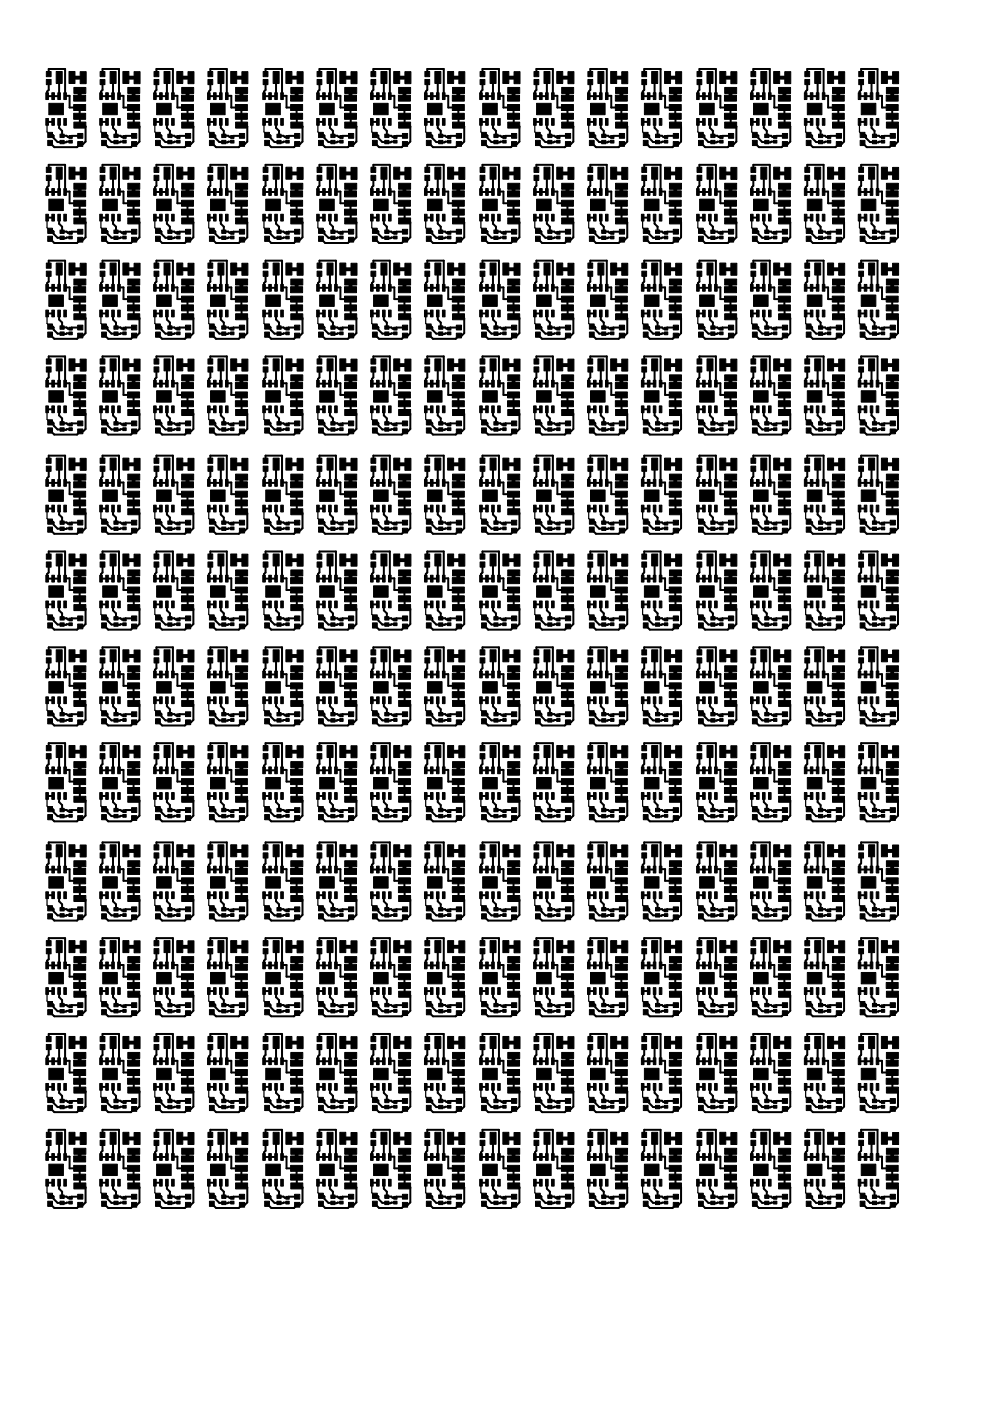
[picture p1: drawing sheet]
<svg xmlns="http://www.w3.org/2000/svg" width="210mm" height="297mm" viewBox="0 0 210 297" stroke-linecap="round" stroke-linejoin="round" font-family="sans-serif">
<g fill="#000" stroke="#000" stroke-width=".21">
<path d="M9.8 16.8h1v1.1h-1zM9.8 15.2h1v1.1h-1zM11.9 15.2h1.3v2.5h-1.3zM14.6 15.2h1.3v2.5h-1.3zM15.7 18.5h2.5v1.3h-2.5zM17 15.2h1.3v2.5h-1.3zM21.2 16.8h1v1.1h-1zM21.2 15.2h1v1.1h-1zM23.3 15.2h1.3v2.5h-1.3zM26.1 15.2h1.2v2.5h-1.2zM27.1 18.5h2.5v1.3h-2.5zM28.4 15.2h1.3v2.5h-1.3z"/>
<path d="M32.7 16.8h1v1.1h-1zM32.7 15.2h1v1.1h-1zM34.8 15.2h1.2v2.5h-1.2zM37.5 15.2h1.3v2.5h-1.3zM38.5 18.5h2.6v1.3h-2.6zM39.9 15.2h1.2v2.5h-1.2zM44.1 16.8h1v1.1h-1zM44.1 15.2h1v1.1h-1zM46.2 15.2h1.3v2.5h-1.3zM48.9 15.2h1.3v2.5h-1.3zM50 18.5h2.5v1.3h-2.5zM51.3 15.2h1.3v2.5h-1.3z"/>
<path d="M55.8 16.8h1v1.1h-1zM55.8 15.2h1v1.1h-1zM57.9 15.2h1.3v2.5h-1.3zM60.6 15.2h1.3v2.5h-1.3zM61.7 18.5h2.5v1.3h-2.5zM63 15.2h1.3v2.5h-1.3zM67.2 16.8h1v1.1h-1zM67.2 15.2h1v1.1h-1zM69.3 15.2h1.3v2.5h-1.3zM72.1 15.2h1.2v2.5h-1.2zM73.1 18.5h2.5v1.3h-2.5zM74.4 15.2h1.3v2.5h-1.3z"/>
<path d="M78.7 16.8h1v1.1h-1zM78.7 15.2h1v1.1h-1zM80.8 15.2h1.2v2.5h-1.2zM83.5 15.2h1.3v2.5h-1.3zM84.5 18.5h2.6v1.3h-2.6zM85.9 15.2h1.2v2.5h-1.2zM90.1 16.8h1v1.1h-1zM90.1 15.2h1v1.1h-1zM92.2 15.2h1.3v2.5h-1.3zM94.9 15.2h1.3v2.5h-1.3zM95.9 18.5h2.6v1.3h-2.6zM97.3 15.2h1.3v2.5h-1.3z"/>
<path d="M101.8 16.8h1v1.1h-1zM101.8 15.2h1v1.1h-1zM103.9 15.2h1.3v2.5h-1.3zM106.6 15.2h1.3v2.5h-1.3zM107.7 18.5h2.5v1.3h-2.5zM109 15.2h1.3v2.5h-1.3zM113.2 16.8h1v1.1h-1zM113.2 15.2h1v1.1h-1zM115.3 15.2h1.3v2.5h-1.3zM118 15.2h1.3v2.5h-1.3zM119.1 18.5h2.5v1.3h-2.5zM120.4 15.2h1.3v2.5h-1.3z"/>
<path d="M124.7 16.8h1v1.1h-1zM124.7 15.2h1v1.1h-1zM126.8 15.2h1.2v2.5h-1.2zM129.5 15.2h1.2v2.5h-1.2zM130.5 18.5h2.6v1.3h-2.6zM131.8 15.2h1.3v2.5h-1.3zM136.1 16.8h1v1.1h-1zM136.1 15.2h1v1.1h-1zM138.2 15.2h1.2v2.5h-1.2zM140.9 15.2h1.3v2.5h-1.3zM141.9 18.5h2.6v1.3h-2.6zM143.3 15.2h1.2v2.5h-1.2z"/>
<path d="M147.8 16.8h1v1.1h-1zM147.8 15.2h1v1.1h-1zM149.9 15.2h1.3v2.5h-1.3zM152.6 15.2h1.3v2.5h-1.3zM153.6 18.5h2.6v1.3h-2.6zM155 15.2h1.2v2.5h-1.2zM159.2 16.8h1v1.1h-1zM159.2 15.2h1v1.1h-1zM161.3 15.2h1.3v2.5h-1.3zM164 15.2h1.3v2.5h-1.3zM165.1 18.5h2.5v1.3h-2.5zM166.4 15.2h1.3v2.5h-1.3z"/>
<path d="M170.6 16.8h1.1v1.1h-1.1zM170.6 15.2h1.1v1.1h-1.1zM172.7 15.2h1.3v2.5h-1.3zM175.5 15.2h1.2v2.5h-1.2zM176.5 18.5h2.5v1.3h-2.5zM177.8 15.2h1.3v2.5h-1.3zM182.1 16.8h1v1.1h-1zM182.1 15.2h1v1.1h-1zM184.2 15.2h1.2v2.5h-1.2zM186.9 15.2h1.3v2.5h-1.3zM187.9 18.5h2.6v1.3h-2.6zM189.3 15.2h1.2v2.5h-1.2z"/>
<path d="M9.7 25.1h.6v1.5h-.6zM9.7 19.7h.6v1.4h-.6zM9.8 37.2h1v1.1h-1zM9.8 35.5h1v1.1h-1zM10.1 28.1h1v1.1h-1zM10.1 29.8h1v1.1h-1zM10.4 21.9h3v2.4h-3zM11 25.1h.5v1.5h-.5zM11 19.7h.5v1.4h-.5zM11.9 35.5h1.3v2.5h-1.3zM12.3 25.1h.5v1.5h-.5zM12.3 19.7h.5v1.4h-.5z"/>
<path d="M12.7 29.8h.9v.7h-.9zM12.7 28.4h.9v.8h-.9zM13.5 25.1h.6v1.5h-.6zM13.5 19.7h.6v1.4h-.6zM14.6 28.7h.7v.6h-.7zM14.6 29.7h.7v.6h-.7zM14.6 35.5h1.3v2.5h-1.3zM15.6 20.2h2.6v1.2h-2.6zM15.6 22.2h2.6v1.2h-2.6zM15.6 24h2.6v1.3h-2.6zM15.7 25.9h2.5v1.3h-2.5zM16.5 30h1.1v1h-1.1z"/>
<path d="M16.5 28.3h1.1v1h-1.1zM17 35.5h1.3v2.5h-1.3zM21.1 25.1h.6v1.5h-.6zM21.1 19.7h.6v1.4h-.6zM21.2 37.2h1v1.1h-1zM21.2 35.5h1v1.1h-1zM21.5 28.1h1.1v1.1h-1.1zM21.5 29.8h1.1v1.1h-1.1zM21.8 21.9h3.1v2.4h-3.1zM22.4 25.1h.6v1.5h-.6zM22.4 19.7h.6v1.4h-.6zM23.3 35.5h1.3v2.5h-1.3z"/>
<path d="M23.7 25.1h.5v1.5h-.5zM23.7 19.7h.5v1.4h-.5zM24.2 29.8h.8v.7h-.8zM24.2 28.4h.8v.8h-.8zM25 25.1h.5v1.5h-.5zM25 19.7h.5v1.4h-.5zM26 28.7h.8v.6h-.8zM26 29.7h.8v.6h-.8zM26.1 35.5h1.2v2.5h-1.2zM27.1 20.2h2.5v1.2h-2.5zM27.1 22.2h2.5v1.2h-2.5zM27.1 24h2.5v1.3h-2.5z"/>
<path d="M27.1 25.9h2.5v1.3h-2.5zM27.9 30h1.1v1h-1.1zM27.9 28.3h1.1v1h-1.1zM28.4 35.5h1.3v2.5h-1.3zM32.6 25.1h.5v1.5h-.5zM32.6 19.7h.5v1.4h-.5zM32.7 37.2h1v1.1h-1zM32.7 35.5h1v1.1h-1zM33 28.1h1v1.1h-1zM33 29.8h1v1.1h-1zM33.2 21.9h3.1v2.4h-3.1zM33.8 25.1h.6v1.5h-.6z"/>
<path d="M33.8 19.7h.6v1.4h-.6zM34.8 35.5h1.2v2.5h-1.2zM35.1 25.1h.6v1.5h-.6zM35.1 19.7h.6v1.4h-.6zM35.6 29.8h.9v.7h-.9zM35.6 28.4h.9v.8h-.9zM36.4 25.1h.5v1.5h-.5zM36.4 19.7h.5v1.4h-.5zM37.5 28.7h.7v.6h-.7zM37.5 29.7h.7v.6h-.7zM37.5 35.5h1.3v2.5h-1.3zM38.5 20.2h2.5v1.2h-2.5z"/>
<path d="M38.5 22.2h2.5v1.2h-2.5zM38.5 24h2.5v1.3h-2.5zM38.5 25.9h2.6v1.3h-2.6zM39.3 30h1.1v1h-1.1zM39.3 28.3h1.1v1h-1.1zM39.9 35.5h1.2v2.5h-1.2zM44 25.1h.6v1.5h-.6zM44 19.7h.6v1.4h-.6zM44.1 37.2h1v1.1h-1zM44.1 35.5h1v1.1h-1zM44.4 28.1h1v1.1h-1zM44.4 29.8h1v1.1h-1z"/>
<path d="M44.6 21.9h3.1v2.4h-3.1zM45.3 25.1h.5v1.5h-.5zM45.3 19.7h.5v1.4h-.5zM46.2 35.5h1.3v2.5h-1.3zM46.5 25.1h.6v1.5h-.6zM46.5 19.7h.6v1.4h-.6zM47 29.8h.9v.7h-.9zM47 28.4h.9v.8h-.9zM47.8 25.1h.6v1.5h-.6zM47.8 19.7h.6v1.4h-.6zM48.9 28.7h.7v.6h-.7zM48.9 29.7h.7v.6h-.7z"/>
<path d="M48.9 35.5h1.3v2.5h-1.3zM49.9 20.2h2.6v1.2h-2.6zM49.9 22.2h2.6v1.2h-2.6zM49.9 24h2.6v1.3h-2.6zM50 25.9h2.5v1.3h-2.5zM50.8 30h1.1v1h-1.1zM50.8 28.3h1.1v1h-1.1zM51.3 35.5h1.3v2.5h-1.3zM55.7 25.1h.6v1.5h-.6zM55.7 19.7h.6v1.4h-.6zM55.8 37.2h1v1.1h-1zM55.8 35.5h1v1.1h-1z"/>
<path d="M56.1 28.1h1v1.1h-1zM56.1 29.8h1v1.1h-1zM56.3 21.9h3.1v2.4h-3.1zM57 25.1h.5v1.5h-.5zM57 19.7h.5v1.4h-.5zM57.9 35.5h1.3v2.5h-1.3zM58.3 25.1h.5v1.5h-.5zM58.3 19.7h.5v1.4h-.5zM58.7 29.8h.9v.7h-.9zM58.7 28.4h.9v.8h-.9zM59.5 25.1h.6v1.5h-.6zM59.5 19.7h.6v1.4h-.6z"/>
<path d="M60.6 28.7h.7v.6h-.7zM60.6 29.7h.7v.6h-.7zM60.6 35.5h1.3v2.5h-1.3zM61.6 20.2h2.6v1.2h-2.6zM61.6 22.2h2.6v1.2h-2.6zM61.6 24h2.6v1.3h-2.6zM61.7 25.9h2.5v1.3h-2.5zM62.5 30h1.1v1h-1.1zM62.5 28.3h1.1v1h-1.1zM63 35.5h1.3v2.5h-1.3zM67.1 25.1h.6v1.5h-.6zM67.1 19.7h.6v1.4h-.6z"/>
<path d="M67.2 37.2h1v1.1h-1zM67.2 35.5h1v1.1h-1zM67.5 28.1h1.1v1.1h-1.1zM67.5 29.8h1.1v1.1h-1.1zM67.8 21.9h3.1v2.4h-3.1zM68.4 25.1h.6v1.5h-.6zM68.4 19.7h.6v1.4h-.6zM69.3 35.5h1.3v2.5h-1.3zM69.7 25.1h.5v1.5h-.5zM69.7 19.7h.5v1.4h-.5zM70.1 29.8h.9v.7h-.9zM70.1 28.4h.9v.8h-.9z"/>
<path d="M71 25.1h.5v1.5h-.5zM71 19.7h.5v1.4h-.5zM72 28.7h.7v.6h-.7zM72 29.7h.7v.6h-.7zM72.1 35.5h1.2v2.5h-1.2zM73 20.2h2.6v1.2h-2.6zM73 22.2h2.6v1.2h-2.6zM73 24h2.6v1.3h-2.6zM73.1 25.9h2.5v1.3h-2.5zM73.9 30h1.1v1h-1.1zM73.9 28.3h1.1v1h-1.1zM74.4 35.5h1.3v2.5h-1.3z"/>
<path d="M78.6 25.1h.5v1.5h-.5zM78.6 19.7h.5v1.4h-.5zM78.7 37.2h1v1.1h-1zM78.7 35.5h1v1.1h-1zM79 28.1h1v1.1h-1zM79 29.8h1v1.1h-1zM79.2 21.9h3.1v2.4h-3.1zM79.8 25.1h.6v1.5h-.6zM79.8 19.7h.6v1.4h-.6zM80.8 35.5h1.2v2.5h-1.2zM81.1 25.1h.6v1.5h-.6zM81.1 19.7h.6v1.4h-.6z"/>
<path d="M81.6 29.8h.9v.7h-.9zM81.6 28.4h.9v.8h-.9zM82.4 25.1h.5v1.5h-.5zM82.4 19.7h.5v1.4h-.5zM83.5 28.7h.7v.6h-.7zM83.5 29.7h.7v.6h-.7zM83.5 35.5h1.3v2.5h-1.3zM84.5 20.2h2.5v1.2h-2.5zM84.5 22.2h2.5v1.2h-2.5zM84.5 24h2.5v1.3h-2.5zM84.5 25.9h2.6v1.3h-2.6zM85.3 30h1.1v1h-1.1z"/>
<path d="M85.3 28.3h1.1v1h-1.1zM85.9 35.5h1.2v2.5h-1.2zM90 25.1h.6v1.5h-.6zM90 19.7h.6v1.4h-.6zM90.1 37.2h1v1.1h-1zM90.1 35.5h1v1.1h-1zM90.4 28.1h1v1.1h-1zM90.4 29.8h1v1.1h-1zM90.6 21.9h3.1v2.4h-3.1zM91.3 25.1h.5v1.5h-.5zM91.3 19.7h.5v1.4h-.5zM92.2 35.5h1.3v2.5h-1.3z"/>
<path d="M92.5 25.1h.6v1.5h-.6zM92.5 19.7h.6v1.4h-.6zM93 29.8h.9v.7h-.9zM93 28.4h.9v.8h-.9zM93.8 25.1h.6v1.5h-.6zM93.8 19.7h.6v1.4h-.6zM94.9 28.7h.7v.6h-.7zM94.9 29.7h.7v.6h-.7zM94.9 35.5h1.3v2.5h-1.3zM95.9 20.2h2.5v1.2h-2.5zM95.9 22.2h2.5v1.2h-2.5zM95.9 24h2.5v1.3h-2.5z"/>
<path d="M95.9 25.9h2.6v1.3h-2.6zM96.8 30h1.1v1h-1.1zM96.8 28.3h1.1v1h-1.1zM97.3 35.5h1.3v2.5h-1.3zM101.7 25.1h.6v1.5h-.6zM101.7 19.7h.6v1.4h-.6zM101.8 37.2h1v1.1h-1zM101.8 35.5h1v1.1h-1zM102.1 28.1h1v1.1h-1zM102.1 29.8h1v1.1h-1zM102.3 21.9h3.1v2.4h-3.1zM103 25.1h.5v1.5h-.5z"/>
<path d="M103 19.7h.5v1.4h-.5zM103.9 35.5h1.3v2.5h-1.3zM104.2 25.1h.6v1.5h-.6zM104.2 19.7h.6v1.4h-.6zM104.7 29.8h.9v.7h-.9zM104.7 28.4h.9v.8h-.9zM105.5 25.1h.6v1.5h-.6zM105.5 19.7h.6v1.4h-.6zM106.6 28.7h.7v.6h-.7zM106.6 29.7h.7v.6h-.7zM106.6 35.5h1.3v2.5h-1.3zM107.6 20.2h2.6v1.2h-2.6z"/>
<path d="M107.6 22.2h2.6v1.2h-2.6zM107.6 24h2.6v1.3h-2.6zM107.7 25.9h2.5v1.3h-2.5zM108.5 30h1.1v1h-1.1zM108.5 28.3h1.1v1h-1.1zM109 35.5h1.3v2.5h-1.3zM113.1 25.1h.6v1.5h-.6zM113.1 19.7h.6v1.4h-.6zM113.2 37.2h1v1.1h-1zM113.2 35.5h1v1.1h-1zM113.5 28.1h1.1v1.1h-1.1zM113.5 29.8h1.1v1.1h-1.1z"/>
<path d="M113.8 21.9h3.1v2.4h-3.1zM114.4 25.1h.6v1.5h-.6zM114.4 19.7h.6v1.4h-.6zM115.3 35.5h1.3v2.5h-1.3zM115.7 25.1h.5v1.5h-.5zM115.7 19.7h.5v1.4h-.5zM116.1 29.8h.9v.7h-.9zM116.1 28.4h.9v.8h-.9zM116.9 25.1h.6v1.5h-.6zM116.9 19.7h.6v1.4h-.6zM118 28.7h.7v.6h-.7zM118 29.7h.7v.6h-.7z"/>
<path d="M118 35.5h1.3v2.5h-1.3zM119 20.2h2.6v1.2h-2.6zM119 22.2h2.6v1.2h-2.6zM119 24h2.6v1.3h-2.6zM119.1 25.9h2.5v1.3h-2.5zM119.9 30h1.1v1h-1.1zM119.9 28.3h1.1v1h-1.1zM120.4 35.5h1.3v2.5h-1.3zM124.6 25.1h.5v1.5h-.5zM124.6 19.7h.5v1.4h-.5zM124.7 37.2h1v1.1h-1zM124.7 35.5h1v1.1h-1z"/>
<path d="M125 28.1h1v1.1h-1zM125 29.8h1v1.1h-1zM125.2 21.9h3.1v2.4h-3.1zM125.8 25.1h.6v1.5h-.6zM125.8 19.7h.6v1.4h-.6zM126.8 35.5h1.2v2.5h-1.2zM127.1 25.1h.6v1.5h-.6zM127.1 19.7h.6v1.4h-.6zM127.6 29.8h.9v.7h-.9zM127.6 28.4h.9v.8h-.9zM128.4 25.1h.5v1.5h-.5zM128.4 19.7h.5v1.4h-.5z"/>
<path d="M129.5 28.7h.7v.6h-.7zM129.5 29.7h.7v.6h-.7zM129.5 35.5h1.2v2.5h-1.2zM130.5 20.2h2.5v1.2h-2.5zM130.5 22.2h2.5v1.2h-2.5zM130.5 24h2.5v1.3h-2.5zM130.5 25.9h2.6v1.3h-2.6zM131.3 30h1.1v1h-1.1zM131.3 28.3h1.1v1h-1.1zM131.8 35.5h1.3v2.5h-1.3zM136 25.1h.5v1.5h-.5zM136 19.7h.5v1.4h-.5z"/>
<path d="M136.1 37.2h1v1.1h-1zM136.1 35.5h1v1.1h-1zM136.4 28.1h1v1.1h-1zM136.4 29.8h1v1.1h-1zM136.6 21.9h3.1v2.4h-3.1zM137.3 25.1h.5v1.5h-.5zM137.3 19.7h.5v1.4h-.5zM138.2 35.5h1.2v2.5h-1.2zM138.5 25.1h.6v1.5h-.6zM138.5 19.7h.6v1.4h-.6zM139 29.8h.9v.7h-.9zM139 28.4h.9v.8h-.9z"/>
<path d="M139.8 25.1h.5v1.5h-.5zM139.8 19.7h.5v1.4h-.5zM140.9 28.7h.7v.6h-.7zM140.9 29.7h.7v.6h-.7zM140.9 35.5h1.3v2.5h-1.3zM141.9 20.2h2.5v1.2h-2.5zM141.9 22.2h2.5v1.2h-2.5zM141.9 24h2.5v1.3h-2.5zM141.9 25.9h2.6v1.3h-2.6zM142.7 30h1.1v1h-1.1zM142.7 28.3h1.1v1h-1.1zM143.3 35.5h1.2v2.5h-1.2z"/>
<path d="M147.7 25.1h.6v1.5h-.6zM147.7 19.7h.6v1.4h-.6zM147.8 37.2h1v1.1h-1zM147.8 35.5h1v1.1h-1zM148.1 28.1h1v1.1h-1zM148.1 29.8h1v1.1h-1zM148.3 21.9h3.1v2.4h-3.1zM149 25.1h.5v1.5h-.5zM149 19.7h.5v1.4h-.5zM149.9 35.5h1.3v2.5h-1.3zM150.2 25.1h.6v1.5h-.6zM150.2 19.7h.6v1.4h-.6z"/>
<path d="M150.7 29.8h.9v.7h-.9zM150.7 28.4h.9v.8h-.9zM151.5 25.1h.6v1.5h-.6zM151.5 19.7h.6v1.4h-.6zM152.6 28.7h.7v.6h-.7zM152.6 29.7h.7v.6h-.7zM152.6 35.5h1.3v2.5h-1.3zM153.6 20.2h2.5v1.2h-2.5zM153.6 22.2h2.5v1.2h-2.5zM153.6 24h2.5v1.3h-2.5zM153.6 25.9h2.6v1.3h-2.6zM154.5 30h1.1v1h-1.1z"/>
<path d="M154.5 28.3h1.1v1h-1.1zM155 35.5h1.2v2.5h-1.2zM159.1 25.1h.6v1.5h-.6zM159.1 19.7h.6v1.4h-.6zM159.2 37.2h1v1.1h-1zM159.2 35.5h1v1.1h-1zM159.5 28.1h1v1.1h-1zM159.5 29.8h1v1.1h-1zM159.8 21.9h3.1v2.4h-3.1zM160.4 25.1h.6v1.5h-.6zM160.4 19.7h.6v1.4h-.6zM161.3 35.5h1.3v2.5h-1.3z"/>
<path d="M161.7 25.1h.5v1.5h-.5zM161.7 19.7h.5v1.4h-.5zM162.1 29.8h.9v.7h-.9zM162.1 28.4h.9v.8h-.9zM162.9 25.1h.6v1.5h-.6zM162.9 19.7h.6v1.4h-.6zM164 28.7h.7v.6h-.7zM164 29.7h.7v.6h-.7zM164 35.5h1.3v2.5h-1.3zM165 20.2h2.6v1.2h-2.6zM165 22.2h2.6v1.2h-2.6zM165 24h2.6v1.3h-2.6z"/>
<path d="M165.1 25.9h2.5v1.3h-2.5zM165.9 30h1.1v1h-1.1zM165.9 28.3h1.1v1h-1.1zM166.4 35.5h1.3v2.5h-1.3zM170.5 25.1h.6v1.5h-.6zM170.5 19.7h.6v1.4h-.6zM170.6 37.2h1.1v1.1h-1.1zM170.6 35.5h1.1v1.1h-1.1zM170.9 28.1h1.1v1.1h-1.1zM170.9 29.8h1.1v1.1h-1.1zM171.2 21.9h3.1v2.4h-3.1zM171.8 25.1h.6v1.5h-.6z"/>
<path d="M171.8 19.7h.6v1.4h-.6zM172.7 35.5h1.3v2.5h-1.3zM173.1 25.1h.5v1.5h-.5zM173.1 19.7h.5v1.4h-.5zM173.5 29.8h.9v.7h-.9zM173.5 28.4h.9v.8h-.9zM174.3 25.1h.6v1.5h-.6zM174.3 19.7h.6v1.4h-.6zM175.4 28.7h.7v.6h-.7zM175.4 29.7h.7v.6h-.7zM175.5 35.5h1.2v2.5h-1.2zM176.5 20.2h2.5v1.2h-2.5z"/>
<path d="M176.5 22.2h2.5v1.2h-2.5zM176.5 24h2.5v1.3h-2.5zM176.5 25.9h2.5v1.3h-2.5zM177.3 30h1.1v1h-1.1zM177.3 28.3h1.1v1h-1.1zM177.8 35.5h1.3v2.5h-1.3zM182 25.1h.5v1.5h-.5zM182 19.7h.5v1.4h-.5zM182.1 37.2h1v1.1h-1zM182.1 35.5h1v1.1h-1zM182.4 28.1h1v1.1h-1zM182.4 29.8h1v1.1h-1z"/>
<path d="M182.6 21.9h3.1v2.4h-3.1zM183.2 25.1h.6v1.5h-.6zM183.2 19.7h.6v1.4h-.6zM184.2 35.5h1.2v2.5h-1.2zM184.5 25.1h.6v1.5h-.6zM184.5 19.7h.6v1.4h-.6zM185 29.8h.9v.7h-.9zM185 28.4h.9v.8h-.9zM185.8 25.1h.5v1.5h-.5zM185.8 19.7h.5v1.4h-.5zM186.9 28.7h.7v.6h-.7zM186.9 29.7h.7v.6h-.7z"/>
<path d="M186.9 35.5h1.3v2.5h-1.3zM187.9 20.2h2.5v1.2h-2.5zM187.9 22.2h2.5v1.2h-2.5zM187.9 24h2.5v1.3h-2.5zM187.9 25.9h2.6v1.3h-2.6zM188.7 30h1.1v1h-1.1zM188.7 28.3h1.1v1h-1.1zM189.3 35.5h1.2v2.5h-1.2zM9.7 45.4h.6v1.5h-.6zM9.7 40h.6v1.4h-.6zM9.8 57.5h1v1.1h-1zM9.8 55.8h1v1.1h-1z"/>
<path d="M10.1 48.4h1v1.1h-1zM10.1 50.1h1v1.1h-1zM10.4 42.2h3v2.4h-3zM11 45.4h.5v1.5h-.5zM11 40h.5v1.4h-.5zM11.9 55.8h1.3v2.5h-1.3zM12.3 45.4h.5v1.5h-.5zM12.3 40h.5v1.4h-.5zM12.7 50.1h.9v.7h-.9zM12.7 48.8h.9v.7h-.9zM13.5 45.4h.6v1.5h-.6zM13.5 40h.6v1.4h-.6z"/>
<path d="M14.6 49.1h.7v.6h-.7zM14.6 50.1h.7v.6h-.7zM14.6 55.8h1.3v2.5h-1.3zM15.6 40.5h2.6v1.2h-2.6zM15.6 42.5h2.6v1.2h-2.6zM15.6 44.3h2.6v1.3h-2.6zM15.7 46.2h2.5v1.3h-2.5zM15.7 38.9h2.5v1.2h-2.5zM16.5 50.3h1.1v1h-1.1zM16.5 48.6h1.1v1h-1.1zM17 55.8h1.3v2.6h-1.3zM21.1 45.4h.6v1.5h-.6z"/>
<path d="M21.1 40h.6v1.4h-.6zM21.2 57.5h1v1.1h-1zM21.2 55.8h1v1.1h-1zM21.5 48.4h1.1v1.1h-1.1zM21.5 50.1h1.1v1.1h-1.1zM21.8 42.2h3.1v2.4h-3.1zM22.4 45.4h.6v1.5h-.6zM22.4 40h.6v1.4h-.6zM23.3 55.8h1.3v2.5h-1.3zM23.7 45.4h.5v1.5h-.5zM23.7 40h.5v1.4h-.5zM24.2 50.1h.8v.7h-.8z"/>
<path d="M24.2 48.8h.8v.7h-.8zM25 45.4h.5v1.5h-.5zM25 40h.5v1.4h-.5zM26 49.1h.8v.6h-.8zM26 50.1h.8v.6h-.8zM26.1 55.8h1.2v2.5h-1.2zM27.1 40.5h2.5v1.2h-2.5zM27.1 42.5h2.5v1.2h-2.5zM27.1 44.3h2.5v1.3h-2.5zM27.1 46.2h2.5v1.3h-2.5zM27.1 38.9h2.5v1.2h-2.5zM27.9 50.3h1.1v1h-1.1z"/>
<path d="M27.9 48.6h1.1v1h-1.1zM28.4 55.8h1.3v2.6h-1.3zM32.6 45.4h.5v1.5h-.5zM32.6 40h.5v1.4h-.5zM32.7 57.5h1v1.1h-1zM32.7 55.8h1v1.1h-1zM33 48.4h1v1.1h-1zM33 50.1h1v1.1h-1zM33.2 42.2h3.1v2.4h-3.1zM33.8 45.4h.6v1.5h-.6zM33.8 40h.6v1.4h-.6zM34.8 55.8h1.2v2.5h-1.2z"/>
<path d="M35.1 45.4h.6v1.5h-.6zM35.1 40h.6v1.4h-.6zM35.6 50.1h.9v.7h-.9zM35.6 48.8h.9v.7h-.9zM36.4 45.4h.5v1.5h-.5zM36.4 40h.5v1.4h-.5zM37.5 49.1h.7v.6h-.7zM37.5 50.1h.7v.6h-.7zM37.5 55.8h1.3v2.5h-1.3zM38.5 40.5h2.5v1.2h-2.5zM38.5 42.5h2.5v1.2h-2.5zM38.5 44.3h2.5v1.3h-2.5z"/>
<path d="M38.5 46.2h2.6v1.3h-2.6zM38.5 38.9h2.6v1.2h-2.6zM39.3 50.3h1.1v1h-1.1zM39.3 48.6h1.1v1h-1.1zM39.9 55.8h1.2v2.6h-1.2zM44 45.4h.6v1.5h-.6zM44 40h.6v1.4h-.6zM44.1 57.5h1v1.1h-1zM44.1 55.8h1v1.1h-1zM44.4 48.4h1v1.1h-1zM44.4 50.1h1v1.1h-1zM44.6 42.2h3.1v2.4h-3.1z"/>
<path d="M45.3 45.4h.5v1.5h-.5zM45.3 40h.5v1.4h-.5zM46.2 55.8h1.3v2.5h-1.3zM46.5 45.4h.6v1.5h-.6zM46.5 40h.6v1.4h-.6zM47 50.1h.9v.7h-.9zM47 48.8h.9v.7h-.9zM47.8 45.4h.6v1.5h-.6zM47.8 40h.6v1.4h-.6zM48.9 49.1h.7v.6h-.7zM48.9 50.1h.7v.6h-.7zM48.9 55.8h1.3v2.5h-1.3z"/>
<path d="M49.9 40.5h2.6v1.2h-2.6zM49.9 42.5h2.6v1.2h-2.6zM49.9 44.3h2.6v1.3h-2.6zM50 46.2h2.5v1.3h-2.5zM50 38.9h2.5v1.2h-2.5zM50.8 50.3h1.1v1h-1.1zM50.8 48.6h1.1v1h-1.1zM51.3 55.8h1.3v2.6h-1.3zM55.7 45.4h.6v1.5h-.6zM55.7 40h.6v1.4h-.6zM55.8 57.5h1v1.1h-1zM55.8 55.8h1v1.1h-1z"/>
<path d="M56.1 48.4h1v1.1h-1zM56.1 50.1h1v1.1h-1zM56.3 42.2h3.1v2.4h-3.1zM57 45.4h.5v1.5h-.5zM57 40h.5v1.4h-.5zM57.9 55.8h1.3v2.5h-1.3zM58.3 45.4h.5v1.5h-.5zM58.3 40h.5v1.4h-.5zM58.7 50.1h.9v.7h-.9zM58.7 48.8h.9v.7h-.9zM59.5 45.4h.6v1.5h-.6zM59.5 40h.6v1.4h-.6z"/>
<path d="M60.6 49.1h.7v.6h-.7zM60.6 50.1h.7v.6h-.7zM60.6 55.8h1.3v2.5h-1.3zM61.6 40.5h2.6v1.2h-2.6zM61.6 42.5h2.6v1.2h-2.6zM61.6 44.3h2.6v1.3h-2.6zM61.7 46.2h2.5v1.3h-2.5zM61.7 38.9h2.5v1.2h-2.5zM62.5 50.3h1.1v1h-1.1zM62.5 48.6h1.1v1h-1.1zM63 55.8h1.3v2.6h-1.3zM67.1 45.4h.6v1.5h-.6z"/>
<path d="M67.1 40h.6v1.4h-.6zM67.2 57.5h1v1.1h-1zM67.2 55.8h1v1.1h-1zM67.5 48.4h1.1v1.1h-1.1zM67.5 50.1h1.1v1.1h-1.1zM67.8 42.2h3.1v2.4h-3.1zM68.4 45.4h.6v1.5h-.6zM68.4 40h.6v1.4h-.6zM69.3 55.8h1.3v2.5h-1.3zM69.7 45.4h.5v1.5h-.5zM69.7 40h.5v1.4h-.5zM70.1 50.1h.9v.7h-.9z"/>
<path d="M70.1 48.8h.9v.7h-.9zM71 45.4h.5v1.5h-.5zM71 40h.5v1.4h-.5zM72 49.1h.7v.6h-.7zM72 50.1h.7v.6h-.7zM72.1 55.8h1.2v2.5h-1.2zM73 40.5h2.6v1.2h-2.6zM73 42.5h2.6v1.2h-2.6zM73 44.3h2.6v1.3h-2.6zM73.1 46.2h2.5v1.3h-2.5zM73.1 38.9h2.5v1.2h-2.5zM73.9 50.3h1.1v1h-1.1z"/>
<path d="M73.9 48.6h1.1v1h-1.1zM74.4 55.8h1.3v2.6h-1.3zM78.6 45.4h.5v1.5h-.5zM78.6 40h.5v1.4h-.5zM78.7 57.5h1v1.1h-1zM78.7 55.8h1v1.1h-1zM79 48.4h1v1.1h-1zM79 50.1h1v1.1h-1zM79.2 42.2h3.1v2.4h-3.1zM79.8 45.4h.6v1.5h-.6zM79.8 40h.6v1.4h-.6zM80.8 55.8h1.2v2.5h-1.2z"/>
<path d="M81.1 45.4h.6v1.5h-.6zM81.1 40h.6v1.4h-.6zM81.6 50.1h.9v.7h-.9zM81.6 48.8h.9v.7h-.9zM82.4 45.4h.5v1.5h-.5zM82.4 40h.5v1.4h-.5zM83.5 49.1h.7v.6h-.7zM83.5 50.1h.7v.6h-.7zM83.5 55.8h1.3v2.5h-1.3zM84.5 40.5h2.5v1.2h-2.5zM84.5 42.5h2.5v1.2h-2.5zM84.5 44.3h2.5v1.3h-2.5z"/>
<path d="M84.5 46.2h2.6v1.3h-2.6zM84.5 38.9h2.6v1.2h-2.6zM85.3 50.3h1.1v1h-1.1zM85.3 48.6h1.1v1h-1.1zM85.9 55.8h1.2v2.6h-1.2zM90 45.4h.6v1.5h-.6zM90 40h.6v1.4h-.6zM90.1 57.5h1v1.1h-1zM90.1 55.8h1v1.1h-1zM90.4 48.4h1v1.1h-1zM90.4 50.1h1v1.1h-1zM90.6 42.2h3.1v2.4h-3.1z"/>
<path d="M91.3 45.4h.5v1.5h-.5zM91.3 40h.5v1.4h-.5zM92.2 55.8h1.3v2.5h-1.3zM92.5 45.4h.6v1.5h-.6zM92.5 40h.6v1.4h-.6zM93 50.1h.9v.7h-.9zM93 48.8h.9v.7h-.9zM93.8 45.4h.6v1.5h-.6zM93.8 40h.6v1.4h-.6zM94.9 49.1h.7v.6h-.7zM94.9 50.1h.7v.6h-.7zM94.9 55.8h1.3v2.5h-1.3z"/>
<path d="M95.9 40.5h2.5v1.2h-2.5zM95.9 42.5h2.5v1.2h-2.5zM95.9 44.3h2.5v1.3h-2.5zM95.9 46.2h2.6v1.3h-2.6zM95.9 38.9h2.6v1.2h-2.6zM96.8 50.3h1.1v1h-1.1zM96.8 48.6h1.1v1h-1.1zM97.3 55.8h1.3v2.6h-1.3zM101.7 45.4h.6v1.5h-.6zM101.7 40h.6v1.4h-.6zM101.8 57.5h1v1.1h-1zM101.8 55.8h1v1.1h-1z"/>
<path d="M102.1 48.4h1v1.1h-1zM102.1 50.1h1v1.1h-1zM102.3 42.2h3.1v2.4h-3.1zM103 45.4h.5v1.5h-.5zM103 40h.5v1.4h-.5zM103.9 55.8h1.3v2.5h-1.3zM104.2 45.4h.6v1.5h-.6zM104.2 40h.6v1.4h-.6zM104.7 50.1h.9v.7h-.9zM104.7 48.8h.9v.7h-.9zM105.5 45.4h.6v1.5h-.6zM105.5 40h.6v1.4h-.6z"/>
<path d="M106.6 49.1h.7v.6h-.7zM106.6 50.1h.7v.6h-.7zM106.6 55.8h1.3v2.5h-1.3zM107.6 40.5h2.6v1.2h-2.6zM107.6 42.5h2.6v1.2h-2.6zM107.6 44.3h2.6v1.3h-2.6zM107.7 46.2h2.5v1.3h-2.5zM107.7 38.9h2.5v1.2h-2.5zM108.5 50.3h1.1v1h-1.1zM108.5 48.6h1.1v1h-1.1zM109 55.8h1.3v2.6h-1.3zM113.1 45.4h.6v1.5h-.6z"/>
<path d="M113.1 40h.6v1.4h-.6zM113.2 57.5h1v1.1h-1zM113.2 55.8h1v1.1h-1zM113.5 48.4h1.1v1.1h-1.1zM113.5 50.1h1.1v1.1h-1.1zM113.8 42.2h3.1v2.4h-3.1zM114.4 45.4h.6v1.5h-.6zM114.4 40h.6v1.4h-.6zM115.3 55.8h1.3v2.5h-1.3zM115.7 45.4h.5v1.5h-.5zM115.7 40h.5v1.4h-.5zM116.1 50.1h.9v.7h-.9z"/>
<path d="M116.1 48.8h.9v.7h-.9zM116.9 45.4h.6v1.5h-.6zM116.9 40h.6v1.4h-.6zM118 49.1h.7v.6h-.7zM118 50.1h.7v.6h-.7zM118 55.8h1.3v2.5h-1.3zM119 40.5h2.6v1.2h-2.6zM119 42.5h2.6v1.2h-2.6zM119 44.3h2.6v1.3h-2.6zM119.1 46.2h2.5v1.3h-2.5zM119.1 38.9h2.5v1.2h-2.5zM119.9 50.3h1.1v1h-1.1z"/>
<path d="M119.9 48.6h1.1v1h-1.1zM120.4 55.8h1.3v2.6h-1.3zM124.6 45.4h.5v1.5h-.5zM124.6 40h.5v1.4h-.5zM124.7 57.5h1v1.1h-1zM124.7 55.8h1v1.1h-1zM125 48.4h1v1.1h-1zM125 50.1h1v1.1h-1zM125.2 42.2h3.1v2.4h-3.1zM125.8 45.4h.6v1.5h-.6zM125.8 40h.6v1.4h-.6zM126.8 55.8h1.2v2.5h-1.2z"/>
<path d="M127.1 45.4h.6v1.5h-.6zM127.1 40h.6v1.4h-.6zM127.6 50.1h.9v.7h-.9zM127.6 48.8h.9v.7h-.9zM128.4 45.4h.5v1.5h-.5zM128.4 40h.5v1.4h-.5zM129.5 49.1h.7v.6h-.7zM129.5 50.1h.7v.6h-.7zM129.5 55.8h1.2v2.5h-1.2zM130.5 40.5h2.5v1.2h-2.5zM130.5 42.5h2.5v1.2h-2.5zM130.5 44.3h2.5v1.3h-2.5z"/>
<path d="M130.5 46.2h2.6v1.3h-2.6zM130.5 38.9h2.6v1.2h-2.6zM131.3 50.3h1.1v1h-1.1zM131.3 48.6h1.1v1h-1.1zM131.8 55.8h1.3v2.6h-1.3zM136 45.4h.5v1.5h-.5zM136 40h.5v1.4h-.5zM136.1 57.5h1v1.1h-1zM136.1 55.8h1v1.1h-1zM136.4 48.4h1v1.1h-1zM136.4 50.1h1v1.1h-1zM136.6 42.2h3.1v2.4h-3.1z"/>
<path d="M137.3 45.4h.5v1.5h-.5zM137.3 40h.5v1.4h-.5zM138.2 55.8h1.2v2.5h-1.2zM138.5 45.4h.6v1.5h-.6zM138.5 40h.6v1.4h-.6zM139 50.1h.9v.7h-.9zM139 48.8h.9v.7h-.9zM139.8 45.4h.5v1.5h-.5zM139.8 40h.5v1.4h-.5zM140.9 49.1h.7v.6h-.7zM140.9 50.1h.7v.6h-.7zM140.9 55.8h1.3v2.5h-1.3z"/>
<path d="M141.9 40.5h2.5v1.2h-2.5zM141.9 42.5h2.5v1.2h-2.5zM141.9 44.3h2.5v1.3h-2.5zM141.9 46.2h2.6v1.3h-2.6zM141.9 38.9h2.6v1.2h-2.6zM142.7 50.3h1.1v1h-1.1zM142.7 48.6h1.1v1h-1.1zM143.3 55.8h1.2v2.6h-1.2zM147.7 45.4h.6v1.5h-.6zM147.7 40h.6v1.4h-.6zM147.8 57.5h1v1.1h-1zM147.8 55.8h1v1.1h-1z"/>
<path d="M148.1 48.4h1v1.1h-1zM148.1 50.1h1v1.1h-1zM148.3 42.2h3.1v2.4h-3.1zM149 45.4h.5v1.5h-.5zM149 40h.5v1.4h-.5zM149.9 55.8h1.3v2.5h-1.3zM150.2 45.4h.6v1.5h-.6zM150.2 40h.6v1.4h-.6zM150.7 50.1h.9v.7h-.9zM150.7 48.8h.9v.7h-.9zM151.5 45.4h.6v1.5h-.6zM151.5 40h.6v1.4h-.6z"/>
<path d="M152.6 49.1h.7v.6h-.7zM152.6 50.1h.7v.6h-.7zM152.6 55.8h1.3v2.5h-1.3zM153.6 40.5h2.5v1.2h-2.5zM153.6 42.5h2.5v1.2h-2.5zM153.6 44.3h2.5v1.3h-2.5zM153.6 46.2h2.6v1.3h-2.6zM153.6 38.9h2.6v1.2h-2.6zM154.5 50.3h1.1v1h-1.1zM154.5 48.6h1.1v1h-1.1zM155 55.8h1.2v2.6h-1.2zM159.1 45.4h.6v1.5h-.6z"/>
<path d="M159.1 40h.6v1.4h-.6zM159.2 57.5h1v1.1h-1zM159.2 55.8h1v1.1h-1zM159.5 48.4h1v1.1h-1zM159.5 50.1h1v1.1h-1zM159.8 42.2h3.1v2.4h-3.1zM160.4 45.4h.6v1.5h-.6zM160.4 40h.6v1.4h-.6zM161.3 55.8h1.3v2.5h-1.3zM161.7 45.4h.5v1.5h-.5zM161.7 40h.5v1.4h-.5zM162.1 50.1h.9v.7h-.9z"/>
<path d="M162.1 48.8h.9v.7h-.9zM162.9 45.4h.6v1.5h-.6zM162.9 40h.6v1.4h-.6zM164 49.1h.7v.6h-.7zM164 50.1h.7v.6h-.7zM164 55.8h1.3v2.5h-1.3zM165 40.5h2.6v1.2h-2.6zM165 42.5h2.6v1.2h-2.6zM165 44.3h2.6v1.3h-2.6zM165.1 46.2h2.5v1.3h-2.5zM165.1 38.9h2.5v1.2h-2.5zM165.9 50.3h1.1v1h-1.1z"/>
<path d="M165.9 48.6h1.1v1h-1.1zM166.4 55.8h1.3v2.6h-1.3zM170.5 45.4h.6v1.5h-.6zM170.5 40h.6v1.4h-.6zM170.6 57.5h1.1v1.1h-1.1zM170.6 55.8h1.1v1.1h-1.1zM170.9 48.4h1.1v1.1h-1.1zM170.9 50.1h1.1v1.1h-1.1zM171.2 42.2h3.1v2.4h-3.1zM171.8 45.4h.6v1.5h-.6zM171.8 40h.6v1.4h-.6zM172.7 55.8h1.3v2.5h-1.3z"/>
<path d="M173.1 45.4h.5v1.5h-.5zM173.1 40h.5v1.4h-.5zM173.5 50.1h.9v.7h-.9zM173.5 48.8h.9v.7h-.9zM174.3 45.4h.6v1.5h-.6zM174.3 40h.6v1.4h-.6zM175.4 49.1h.7v.6h-.7zM175.4 50.1h.7v.6h-.7zM175.5 55.8h1.2v2.5h-1.2zM176.5 40.5h2.5v1.2h-2.5zM176.5 42.5h2.5v1.2h-2.5zM176.5 44.3h2.5v1.3h-2.5z"/>
<path d="M176.5 46.2h2.5v1.3h-2.5zM176.5 38.9h2.5v1.2h-2.5zM177.3 50.3h1.1v1h-1.1zM177.3 48.6h1.1v1h-1.1zM177.8 55.8h1.3v2.6h-1.3zM182 45.4h.5v1.5h-.5zM182 40h.5v1.4h-.5zM182.1 57.5h1v1.1h-1zM182.1 55.8h1v1.1h-1zM182.4 48.4h1v1.1h-1zM182.4 50.1h1v1.1h-1zM182.6 42.2h3.1v2.4h-3.1z"/>
<path d="M183.2 45.4h.6v1.5h-.6zM183.2 40h.6v1.4h-.6zM184.2 55.8h1.2v2.5h-1.2zM184.5 45.4h.6v1.5h-.6zM184.5 40h.6v1.4h-.6zM185 50.1h.9v.7h-.9zM185 48.8h.9v.7h-.9zM185.8 45.4h.5v1.5h-.5zM185.8 40h.5v1.4h-.5zM186.9 49.1h.7v.6h-.7zM186.9 50.1h.7v.6h-.7zM186.9 55.8h1.3v2.5h-1.3z"/>
<path d="M187.9 40.5h2.5v1.2h-2.5zM187.9 42.5h2.5v1.2h-2.5zM187.9 44.3h2.5v1.3h-2.5zM187.9 46.2h2.6v1.3h-2.6zM187.9 38.9h2.6v1.2h-2.6zM188.7 50.3h1.1v1h-1.1zM188.7 48.6h1.1v1h-1.1zM189.3 55.8h1.2v2.6h-1.2zM9.7 65.7h.6v1.5h-.6zM9.7 60.3h.6v1.4h-.6zM9.8 77.8h1v1.1h-1zM9.8 76.1h1v1.1h-1z"/>
<path d="M10.1 68.7h1v1.1h-1zM10.1 70.4h1v1.1h-1zM10.4 62.5h3v2.5h-3zM11 65.7h.5v1.5h-.5zM11 60.3h.5v1.4h-.5zM11.9 76.1h1.3v2.5h-1.3zM12.3 65.7h.5v1.5h-.5zM12.3 60.3h.5v1.4h-.5zM12.7 70.4h.9v.7h-.9zM12.7 69.1h.9v.7h-.9zM13.5 65.7h.6v1.5h-.6zM13.5 60.3h.6v1.4h-.6z"/>
<path d="M14.6 69.4h.7v.6h-.7zM14.6 70.4h.7v.6h-.7zM14.6 76.1h1.3v2.5h-1.3zM15.6 60.8h2.6v1.3h-2.6zM15.6 62.8h2.6v1.3h-2.6zM15.6 64.6h2.6v1.3h-2.6zM15.7 66.5h2.5v1.3h-2.5zM15.7 59.2h2.5v1.2h-2.5zM16.5 70.6h1.1v1h-1.1zM16.5 68.9h1.1v1.1h-1.1zM17 76.1h1.3v2.6h-1.3zM21.1 65.7h.6v1.5h-.6z"/>
<path d="M21.1 60.3h.6v1.4h-.6zM21.2 77.8h1v1.1h-1zM21.2 76.1h1v1.1h-1zM21.5 68.7h1.1v1.1h-1.1zM21.5 70.4h1.1v1.1h-1.1zM21.8 62.5h3.1v2.5h-3.1zM22.4 65.7h.6v1.5h-.6zM22.4 60.3h.6v1.4h-.6zM23.3 76.1h1.3v2.5h-1.3zM23.7 65.7h.5v1.5h-.5zM23.7 60.3h.5v1.4h-.5zM24.2 70.4h.8v.7h-.8z"/>
<path d="M24.2 69.1h.8v.7h-.8zM25 65.7h.5v1.5h-.5zM25 60.3h.5v1.4h-.5zM26 69.4h.8v.6h-.8zM26 70.4h.8v.6h-.8zM26.1 76.1h1.2v2.5h-1.2zM27.1 60.8h2.5v1.3h-2.5zM27.1 62.8h2.5v1.3h-2.5zM27.1 64.6h2.5v1.3h-2.5zM27.1 66.5h2.5v1.3h-2.5zM27.1 59.2h2.5v1.2h-2.5zM27.9 70.6h1.1v1h-1.1z"/>
<path d="M27.9 68.9h1.1v1.1h-1.1zM28.4 76.1h1.3v2.6h-1.3zM32.6 65.7h.5v1.5h-.5zM32.6 60.3h.5v1.4h-.5zM32.7 77.8h1v1.1h-1zM32.7 76.1h1v1.1h-1zM33 68.7h1v1.1h-1zM33 70.4h1v1.1h-1zM33.2 62.5h3.1v2.5h-3.1zM33.8 65.7h.6v1.5h-.6zM33.8 60.3h.6v1.4h-.6zM34.8 76.1h1.2v2.5h-1.2z"/>
<path d="M35.1 65.7h.6v1.5h-.6zM35.1 60.3h.6v1.4h-.6zM35.6 70.4h.9v.7h-.9zM35.6 69.1h.9v.7h-.9zM36.4 65.7h.5v1.5h-.5zM36.4 60.3h.5v1.4h-.5zM37.5 69.4h.7v.6h-.7zM37.5 70.4h.7v.6h-.7zM37.5 76.1h1.3v2.5h-1.3zM38.5 60.8h2.5v1.3h-2.5zM38.5 62.8h2.5v1.3h-2.5zM38.5 64.6h2.5v1.3h-2.5z"/>
<path d="M38.5 66.5h2.6v1.3h-2.6zM38.5 59.2h2.6v1.2h-2.6zM39.3 70.6h1.1v1h-1.1zM39.3 68.9h1.1v1.1h-1.1zM39.9 76.1h1.2v2.6h-1.2zM44 65.7h.6v1.5h-.6zM44 60.3h.6v1.4h-.6zM44.1 77.8h1v1.1h-1zM44.1 76.1h1v1.1h-1zM44.4 68.7h1v1.1h-1zM44.4 70.4h1v1.1h-1zM44.6 62.5h3.1v2.5h-3.1z"/>
<path d="M45.3 65.7h.5v1.5h-.5zM45.3 60.3h.5v1.4h-.5zM46.2 76.1h1.3v2.5h-1.3zM46.5 65.7h.6v1.5h-.6zM46.5 60.3h.6v1.4h-.6zM47 70.4h.9v.7h-.9zM47 69.1h.9v.7h-.9zM47.8 65.7h.6v1.5h-.6zM47.8 60.3h.6v1.4h-.6zM48.9 69.4h.7v.6h-.7zM48.9 70.4h.7v.6h-.7zM48.9 76.1h1.3v2.5h-1.3z"/>
<path d="M49.9 60.8h2.6v1.3h-2.6zM49.9 62.8h2.6v1.3h-2.6zM49.9 64.6h2.6v1.3h-2.6zM50 66.5h2.5v1.3h-2.5zM50 59.2h2.5v1.2h-2.5zM50.8 70.6h1.1v1h-1.1zM50.8 68.9h1.1v1.1h-1.1zM51.3 76.1h1.3v2.6h-1.3zM55.7 65.7h.6v1.5h-.6zM55.7 60.3h.6v1.4h-.6zM55.8 77.8h1v1.1h-1zM55.8 76.1h1v1.1h-1z"/>
<path d="M56.1 68.7h1v1.1h-1zM56.1 70.4h1v1.1h-1zM56.3 62.5h3.1v2.5h-3.1zM57 65.7h.5v1.5h-.5zM57 60.3h.5v1.4h-.5zM57.9 76.1h1.3v2.5h-1.3zM58.3 65.7h.5v1.5h-.5zM58.3 60.3h.5v1.4h-.5zM58.7 70.4h.9v.7h-.9zM58.7 69.1h.9v.7h-.9zM59.5 65.7h.6v1.5h-.6zM59.5 60.3h.6v1.4h-.6z"/>
<path d="M60.6 69.4h.7v.6h-.7zM60.6 70.4h.7v.6h-.7zM60.6 76.1h1.3v2.5h-1.3zM61.6 60.8h2.6v1.3h-2.6zM61.6 62.8h2.6v1.3h-2.6zM61.6 64.6h2.6v1.3h-2.6zM61.7 66.5h2.5v1.3h-2.5zM61.7 59.2h2.5v1.2h-2.5zM62.5 70.6h1.1v1h-1.1zM62.5 68.9h1.1v1.1h-1.1zM63 76.1h1.3v2.6h-1.3zM67.1 65.7h.6v1.5h-.6z"/>
<path d="M67.1 60.3h.6v1.4h-.6zM67.2 77.8h1v1.1h-1zM67.2 76.1h1v1.1h-1zM67.5 68.7h1.1v1.1h-1.1zM67.5 70.4h1.1v1.1h-1.1zM67.8 62.5h3.1v2.5h-3.1zM68.4 65.7h.6v1.5h-.6zM68.4 60.3h.6v1.4h-.6zM69.3 76.1h1.3v2.5h-1.3zM69.7 65.7h.5v1.5h-.5zM69.7 60.3h.5v1.4h-.5zM70.1 70.4h.9v.7h-.9z"/>
<path d="M70.1 69.1h.9v.7h-.9zM71 65.7h.5v1.5h-.5zM71 60.3h.5v1.4h-.5zM72 69.4h.7v.6h-.7zM72 70.4h.7v.6h-.7zM72.1 76.1h1.2v2.5h-1.2zM73 60.8h2.6v1.3h-2.6zM73 62.8h2.6v1.3h-2.6zM73 64.6h2.6v1.3h-2.6zM73.1 66.5h2.5v1.3h-2.5zM73.1 59.2h2.5v1.2h-2.5zM73.9 70.6h1.1v1h-1.1z"/>
<path d="M73.9 68.9h1.1v1.1h-1.1zM74.4 76.1h1.3v2.6h-1.3zM78.6 65.7h.5v1.5h-.5zM78.6 60.3h.5v1.4h-.5zM78.7 77.8h1v1.1h-1zM78.7 76.1h1v1.1h-1zM79 68.7h1v1.1h-1zM79 70.4h1v1.1h-1zM79.2 62.5h3.1v2.5h-3.1zM79.8 65.7h.6v1.5h-.6zM79.8 60.3h.6v1.4h-.6zM80.8 76.1h1.2v2.5h-1.2z"/>
<path d="M81.1 65.7h.6v1.5h-.6zM81.1 60.3h.6v1.4h-.6zM81.6 70.4h.9v.7h-.9zM81.6 69.1h.9v.7h-.9zM82.4 65.7h.5v1.5h-.5zM82.4 60.3h.5v1.4h-.5zM83.5 69.4h.7v.6h-.7zM83.5 70.4h.7v.6h-.7zM83.5 76.1h1.3v2.5h-1.3zM84.5 60.8h2.5v1.3h-2.5zM84.5 62.8h2.5v1.3h-2.5zM84.5 64.6h2.5v1.3h-2.5z"/>
<path d="M84.5 66.5h2.6v1.3h-2.6zM84.5 59.2h2.6v1.2h-2.6zM85.3 70.6h1.1v1h-1.1zM85.3 68.9h1.1v1.1h-1.1zM85.9 76.1h1.2v2.6h-1.2zM90 65.7h.6v1.5h-.6zM90 60.3h.6v1.4h-.6zM90.1 77.8h1v1.1h-1zM90.1 76.1h1v1.1h-1zM90.4 68.7h1v1.1h-1zM90.4 70.4h1v1.1h-1zM90.6 62.5h3.1v2.5h-3.1z"/>
<path d="M91.3 65.7h.5v1.5h-.5zM91.3 60.3h.5v1.4h-.5zM92.2 76.1h1.3v2.5h-1.3zM92.5 65.7h.6v1.5h-.6zM92.5 60.3h.6v1.4h-.6zM93 70.4h.9v.7h-.9zM93 69.1h.9v.7h-.9zM93.8 65.7h.6v1.5h-.6zM93.8 60.3h.6v1.4h-.6zM94.9 69.4h.7v.6h-.7zM94.9 70.4h.7v.6h-.7zM94.9 76.1h1.3v2.5h-1.3z"/>
<path d="M95.9 60.8h2.5v1.3h-2.5zM95.9 62.8h2.5v1.3h-2.5zM95.9 64.6h2.5v1.3h-2.5zM95.9 66.5h2.6v1.3h-2.6zM95.9 59.2h2.6v1.2h-2.6zM96.8 70.6h1.1v1h-1.1zM96.8 68.9h1.1v1.1h-1.1zM97.3 76.1h1.3v2.6h-1.3zM101.7 65.7h.6v1.5h-.6zM101.7 60.3h.6v1.4h-.6zM101.8 77.8h1v1.1h-1zM101.8 76.1h1v1.1h-1z"/>
<path d="M102.1 68.7h1v1.1h-1zM102.1 70.4h1v1.1h-1zM102.3 62.5h3.1v2.5h-3.1zM103 65.7h.5v1.5h-.5zM103 60.3h.5v1.4h-.5zM103.9 76.1h1.3v2.5h-1.3zM104.2 65.7h.6v1.5h-.6zM104.2 60.3h.6v1.4h-.6zM104.7 70.4h.9v.7h-.9zM104.7 69.1h.9v.7h-.9zM105.5 65.7h.6v1.5h-.6zM105.5 60.3h.6v1.4h-.6z"/>
<path d="M106.6 69.4h.7v.6h-.7zM106.6 70.4h.7v.6h-.7zM106.6 76.1h1.3v2.5h-1.3zM107.6 60.8h2.6v1.3h-2.6zM107.6 62.8h2.6v1.3h-2.6zM107.6 64.6h2.6v1.3h-2.6zM107.7 66.5h2.5v1.3h-2.5zM107.7 59.2h2.5v1.2h-2.5zM108.5 70.6h1.1v1h-1.1zM108.5 68.9h1.1v1.1h-1.1zM109 76.1h1.3v2.6h-1.3zM113.1 65.7h.6v1.5h-.6z"/>
<path d="M113.1 60.3h.6v1.4h-.6zM113.2 77.8h1v1.1h-1zM113.2 76.1h1v1.1h-1zM113.5 68.7h1.1v1.1h-1.1zM113.5 70.4h1.1v1.1h-1.1zM113.8 62.5h3.1v2.5h-3.1zM114.4 65.7h.6v1.5h-.6zM114.4 60.3h.6v1.4h-.6zM115.3 76.1h1.3v2.5h-1.3zM115.7 65.7h.5v1.5h-.5zM115.7 60.3h.5v1.4h-.5zM116.1 70.4h.9v.7h-.9z"/>
<path d="M116.1 69.1h.9v.7h-.9zM116.9 65.7h.6v1.5h-.6zM116.9 60.3h.6v1.4h-.6zM118 69.4h.7v.6h-.7zM118 70.4h.7v.6h-.7zM118 76.1h1.3v2.5h-1.3zM119 60.8h2.6v1.3h-2.6zM119 62.8h2.6v1.3h-2.6zM119 64.6h2.6v1.3h-2.6zM119.1 66.5h2.5v1.3h-2.5zM119.1 59.2h2.5v1.2h-2.5zM119.9 70.6h1.1v1h-1.1z"/>
<path d="M119.9 68.9h1.1v1.1h-1.1zM120.4 76.1h1.3v2.6h-1.3zM124.6 65.7h.5v1.5h-.5zM124.6 60.3h.5v1.4h-.5zM124.7 77.8h1v1.1h-1zM124.7 76.1h1v1.1h-1zM125 68.7h1v1.1h-1zM125 70.4h1v1.1h-1zM125.2 62.5h3.1v2.5h-3.1zM125.8 65.7h.6v1.5h-.6zM125.8 60.3h.6v1.4h-.6zM126.8 76.1h1.2v2.5h-1.2z"/>
<path d="M127.1 65.7h.6v1.5h-.6zM127.1 60.3h.6v1.4h-.6zM127.6 70.4h.9v.7h-.9zM127.6 69.1h.9v.7h-.9zM128.4 65.7h.5v1.5h-.5zM128.4 60.3h.5v1.4h-.5zM129.5 69.4h.7v.6h-.7zM129.5 70.4h.7v.6h-.7zM129.5 76.1h1.2v2.5h-1.2zM130.5 60.8h2.5v1.3h-2.5zM130.5 62.8h2.5v1.3h-2.5zM130.5 64.6h2.5v1.3h-2.5z"/>
<path d="M130.5 66.5h2.6v1.3h-2.6zM130.5 59.2h2.6v1.2h-2.6zM131.3 70.6h1.1v1h-1.1zM131.3 68.9h1.1v1.1h-1.1zM131.8 76.1h1.3v2.6h-1.3zM136 65.7h.5v1.5h-.5zM136 60.3h.5v1.4h-.5zM136.1 77.8h1v1.1h-1zM136.1 76.1h1v1.1h-1zM136.4 68.7h1v1.1h-1zM136.4 70.4h1v1.1h-1zM136.6 62.5h3.1v2.5h-3.1z"/>
<path d="M137.3 65.7h.5v1.5h-.5zM137.3 60.3h.5v1.4h-.5zM138.2 76.1h1.2v2.5h-1.2zM138.5 65.7h.6v1.5h-.6zM138.5 60.3h.6v1.4h-.6zM139 70.4h.9v.7h-.9zM139 69.1h.9v.7h-.9zM139.8 65.7h.5v1.5h-.5zM139.8 60.3h.5v1.4h-.5zM140.9 69.4h.7v.6h-.7zM140.9 70.4h.7v.6h-.7zM140.9 76.1h1.3v2.5h-1.3z"/>
<path d="M141.9 60.8h2.5v1.3h-2.5zM141.9 62.8h2.5v1.3h-2.5zM141.9 64.6h2.5v1.3h-2.5zM141.9 66.5h2.6v1.3h-2.6zM141.9 59.2h2.6v1.2h-2.6zM142.7 70.6h1.1v1h-1.1zM142.7 68.9h1.1v1.1h-1.1zM143.3 76.1h1.2v2.6h-1.2zM147.7 65.7h.6v1.5h-.6zM147.7 60.3h.6v1.4h-.6zM147.8 77.8h1v1.1h-1zM147.8 76.1h1v1.1h-1z"/>
<path d="M148.1 68.7h1v1.1h-1zM148.1 70.4h1v1.1h-1zM148.3 62.5h3.1v2.5h-3.1zM149 65.7h.5v1.5h-.5zM149 60.3h.5v1.4h-.5zM149.9 76.1h1.3v2.5h-1.3zM150.2 65.7h.6v1.5h-.6zM150.2 60.3h.6v1.4h-.6zM150.7 70.4h.9v.7h-.9zM150.7 69.1h.9v.7h-.9zM151.5 65.7h.6v1.5h-.6zM151.5 60.3h.6v1.4h-.6z"/>
<path d="M152.6 69.4h.7v.6h-.7zM152.6 70.4h.7v.6h-.7zM152.6 76.1h1.3v2.5h-1.3zM153.6 60.8h2.5v1.3h-2.5zM153.6 62.8h2.5v1.3h-2.5zM153.6 64.6h2.5v1.3h-2.5zM153.6 66.5h2.6v1.3h-2.6zM153.6 59.2h2.6v1.2h-2.6zM154.5 70.6h1.1v1h-1.1zM154.5 68.9h1.1v1.1h-1.1zM155 76.1h1.2v2.6h-1.2zM159.1 65.7h.6v1.5h-.6z"/>
<path d="M159.1 60.3h.6v1.4h-.6zM159.2 77.8h1v1.1h-1zM159.2 76.1h1v1.1h-1zM159.5 68.7h1v1.1h-1zM159.5 70.4h1v1.1h-1zM159.8 62.5h3.1v2.5h-3.1zM160.4 65.7h.6v1.5h-.6zM160.4 60.3h.6v1.4h-.6zM161.3 76.1h1.3v2.5h-1.3zM161.7 65.7h.5v1.5h-.5zM161.7 60.3h.5v1.4h-.5zM162.1 70.4h.9v.7h-.9z"/>
<path d="M162.1 69.1h.9v.7h-.9zM162.9 65.7h.6v1.5h-.6zM162.9 60.3h.6v1.4h-.6zM164 69.4h.7v.6h-.7zM164 70.4h.7v.6h-.7zM164 76.1h1.3v2.5h-1.3zM165 60.8h2.6v1.3h-2.6zM165 62.8h2.6v1.3h-2.6zM165 64.6h2.6v1.3h-2.6zM165.1 66.5h2.5v1.3h-2.5zM165.1 59.2h2.5v1.2h-2.5zM165.9 70.6h1.1v1h-1.1z"/>
<path d="M165.9 68.9h1.1v1.1h-1.1zM166.4 76.1h1.3v2.6h-1.3zM170.5 65.7h.6v1.5h-.6zM170.5 60.3h.6v1.4h-.6zM170.6 77.8h1.1v1.1h-1.1zM170.6 76.1h1.1v1.1h-1.1zM170.9 68.7h1.1v1.1h-1.1zM170.9 70.4h1.1v1.1h-1.1zM171.2 62.5h3.1v2.5h-3.1zM171.8 65.7h.6v1.5h-.6zM171.8 60.3h.6v1.4h-.6zM172.7 76.1h1.3v2.5h-1.3z"/>
<path d="M173.1 65.7h.5v1.5h-.5zM173.1 60.3h.5v1.4h-.5zM173.5 70.4h.9v.7h-.9zM173.5 69.1h.9v.7h-.9zM174.3 65.7h.6v1.5h-.6zM174.3 60.3h.6v1.4h-.6zM175.4 69.4h.7v.6h-.7zM175.4 70.4h.7v.6h-.7zM175.5 76.1h1.2v2.5h-1.2zM176.5 60.8h2.5v1.3h-2.5zM176.5 62.8h2.5v1.3h-2.5zM176.5 64.6h2.5v1.3h-2.5z"/>
<path d="M176.5 66.5h2.5v1.3h-2.5zM176.5 59.2h2.5v1.2h-2.5zM177.3 70.6h1.1v1h-1.1zM177.3 68.9h1.1v1.1h-1.1zM177.8 76.1h1.3v2.6h-1.3zM182 65.7h.5v1.5h-.5zM182 60.3h.5v1.4h-.5zM182.1 77.8h1v1.1h-1zM182.1 76.1h1v1.1h-1zM182.4 68.7h1v1.1h-1zM182.4 70.4h1v1.1h-1zM182.6 62.5h3.1v2.5h-3.1z"/>
<path d="M183.2 65.7h.6v1.5h-.6zM183.2 60.3h.6v1.4h-.6zM184.2 76.1h1.2v2.5h-1.2zM184.5 65.7h.6v1.5h-.6zM184.5 60.3h.6v1.4h-.6zM185 70.4h.9v.7h-.9zM185 69.1h.9v.7h-.9zM185.8 65.7h.5v1.5h-.5zM185.8 60.3h.5v1.4h-.5zM186.9 69.4h.7v.6h-.7zM186.9 70.4h.7v.6h-.7zM186.9 76.1h1.3v2.5h-1.3z"/>
<path d="M187.9 60.8h2.5v1.3h-2.5zM187.9 62.8h2.5v1.3h-2.5zM187.9 64.6h2.5v1.3h-2.5zM187.9 66.5h2.6v1.3h-2.6zM187.9 59.2h2.6v1.2h-2.6zM188.7 70.6h1.1v1h-1.1zM188.7 68.9h1.1v1.1h-1.1zM189.3 76.1h1.2v2.6h-1.2zM9.7 86.1h.6v1.4h-.6zM9.7 80.6h.6v1.5h-.6zM9.8 98.8h1v1.1h-1zM9.8 97.1h1v1.1h-1z"/>
<path d="M10.1 89h1v1.1h-1zM10.1 90.7h1v1.1h-1zM10.4 82.8h3v2.5h-3zM11 86.1h.5v1.4h-.5zM11 80.6h.5v1.5h-.5zM11.9 97.1h1.3v2.6h-1.3zM12.3 86.1h.5v1.4h-.5zM12.3 80.6h.5v1.5h-.5zM12.7 90.7h.9v.7h-.9zM12.7 89.4h.9v.7h-.9zM13.5 86.1h.6v1.4h-.6zM13.5 80.6h.6v1.5h-.6z"/>
<path d="M14.6 89.7h.7v.6h-.7zM14.6 90.7h.7v.6h-.7zM14.6 97.1h1.3v2.6h-1.3zM15.6 81.1h2.6v1.3h-2.6zM15.6 83.1h2.6v1.3h-2.6zM15.6 85h2.6v1.2h-2.6zM15.7 86.8h2.5v1.3h-2.5zM15.7 79.5h2.5v1.3h-2.5zM16.5 91h1.1v1h-1.1zM16.5 89.3h1.1v1h-1.1zM17 97.2h1.3v2.5h-1.3zM21.1 86.1h.6v1.4h-.6z"/>
<path d="M21.1 80.6h.6v1.5h-.6zM21.2 98.8h1v1.1h-1zM21.2 97.1h1v1.1h-1zM21.5 89h1.1v1.1h-1.1zM21.5 90.7h1.1v1.1h-1.1zM21.8 82.8h3.1v2.5h-3.1zM22.4 86.1h.6v1.4h-.6zM22.4 80.6h.6v1.5h-.6zM23.3 97.1h1.3v2.6h-1.3zM23.7 86.1h.5v1.4h-.5zM23.7 80.6h.5v1.5h-.5zM24.2 90.7h.8v.7h-.8z"/>
<path d="M24.2 89.4h.8v.7h-.8zM25 86.1h.5v1.4h-.5zM25 80.6h.5v1.5h-.5zM26 89.7h.8v.6h-.8zM26 90.7h.8v.6h-.8zM26.1 97.1h1.2v2.6h-1.2zM27.1 81.1h2.5v1.3h-2.5zM27.1 83.1h2.5v1.3h-2.5zM27.1 85h2.5v1.2h-2.5zM27.1 86.8h2.5v1.3h-2.5zM27.1 79.5h2.5v1.3h-2.5zM27.9 91h1.1v1h-1.1z"/>
<path d="M27.9 89.3h1.1v1h-1.1zM28.4 97.2h1.3v2.5h-1.3zM32.6 86.1h.5v1.4h-.5zM32.6 80.6h.5v1.5h-.5zM32.7 98.8h1v1.1h-1zM32.7 97.1h1v1.1h-1zM33 89h1v1.1h-1zM33 90.7h1v1.1h-1zM33.2 82.8h3.1v2.5h-3.1zM33.8 86.1h.6v1.4h-.6zM33.8 80.6h.6v1.5h-.6zM34.8 97.1h1.2v2.6h-1.2z"/>
<path d="M35.1 86.1h.6v1.4h-.6zM35.1 80.6h.6v1.5h-.6zM35.6 90.7h.9v.7h-.9zM35.6 89.4h.9v.7h-.9zM36.4 86.1h.5v1.4h-.5zM36.4 80.6h.5v1.5h-.5zM37.5 89.7h.7v.6h-.7zM37.5 90.7h.7v.6h-.7zM37.5 97.1h1.3v2.6h-1.3zM38.5 81.1h2.5v1.3h-2.5zM38.5 83.1h2.5v1.3h-2.5zM38.5 85h2.5v1.2h-2.5z"/>
<path d="M38.5 86.8h2.6v1.3h-2.6zM38.5 79.5h2.6v1.3h-2.6zM39.3 91h1.1v1h-1.1zM39.3 89.3h1.1v1h-1.1zM39.9 97.2h1.2v2.5h-1.2zM44 86.1h.6v1.4h-.6zM44 80.6h.6v1.5h-.6zM44.1 98.8h1v1.1h-1zM44.1 97.1h1v1.1h-1zM44.4 89h1v1.1h-1zM44.4 90.7h1v1.1h-1zM44.6 82.8h3.1v2.5h-3.1z"/>
<path d="M45.3 86.1h.5v1.4h-.5zM45.3 80.6h.5v1.5h-.5zM46.2 97.1h1.3v2.6h-1.3zM46.5 86.1h.6v1.4h-.6zM46.5 80.6h.6v1.5h-.6zM47 90.7h.9v.7h-.9zM47 89.4h.9v.7h-.9zM47.8 86.1h.6v1.4h-.6zM47.8 80.6h.6v1.5h-.6zM48.9 89.7h.7v.6h-.7zM48.9 90.7h.7v.6h-.7zM48.9 97.1h1.3v2.6h-1.3z"/>
<path d="M49.9 81.1h2.6v1.3h-2.6zM49.9 83.1h2.6v1.3h-2.6zM49.9 85h2.6v1.2h-2.6zM50 86.8h2.5v1.3h-2.5zM50 79.5h2.5v1.3h-2.5zM50.8 91h1.1v1h-1.1zM50.8 89.3h1.1v1h-1.1zM51.3 97.2h1.3v2.5h-1.3zM55.7 86.1h.6v1.4h-.6zM55.7 80.6h.6v1.5h-.6zM55.8 98.8h1v1.1h-1zM55.8 97.1h1v1.1h-1z"/>
<path d="M56.1 89h1v1.1h-1zM56.1 90.7h1v1.1h-1zM56.3 82.8h3.1v2.5h-3.1zM57 86.1h.5v1.4h-.5zM57 80.6h.5v1.5h-.5zM57.9 97.1h1.3v2.6h-1.3zM58.3 86.1h.5v1.4h-.5zM58.3 80.6h.5v1.5h-.5zM58.7 90.7h.9v.7h-.9zM58.7 89.4h.9v.7h-.9zM59.5 86.1h.6v1.4h-.6zM59.5 80.6h.6v1.5h-.6z"/>
<path d="M60.6 89.7h.7v.6h-.7zM60.6 90.7h.7v.6h-.7zM60.6 97.1h1.3v2.6h-1.3zM61.6 81.1h2.6v1.3h-2.6zM61.6 83.1h2.6v1.3h-2.6zM61.6 85h2.6v1.2h-2.6zM61.7 86.8h2.5v1.3h-2.5zM61.7 79.5h2.5v1.3h-2.5zM62.5 91h1.1v1h-1.1zM62.5 89.3h1.1v1h-1.1zM63 97.2h1.3v2.5h-1.3zM67.1 86.1h.6v1.4h-.6z"/>
<path d="M67.1 80.6h.6v1.5h-.6zM67.2 98.8h1v1.1h-1zM67.2 97.1h1v1.1h-1zM67.5 89h1.1v1.1h-1.1zM67.5 90.7h1.1v1.1h-1.1zM67.8 82.8h3.1v2.5h-3.1zM68.4 86.1h.6v1.4h-.6zM68.4 80.6h.6v1.5h-.6zM69.3 97.1h1.3v2.6h-1.3zM69.7 86.1h.5v1.4h-.5zM69.7 80.6h.5v1.5h-.5zM70.1 90.7h.9v.7h-.9z"/>
<path d="M70.1 89.4h.9v.7h-.9zM71 86.1h.5v1.4h-.5zM71 80.6h.5v1.5h-.5zM72 89.7h.7v.6h-.7zM72 90.7h.7v.6h-.7zM72.1 97.1h1.2v2.6h-1.2zM73 81.1h2.6v1.3h-2.6zM73 83.1h2.6v1.3h-2.6zM73 85h2.6v1.2h-2.6zM73.1 86.8h2.5v1.3h-2.5zM73.1 79.5h2.5v1.3h-2.5zM73.9 91h1.1v1h-1.1z"/>
<path d="M73.9 89.3h1.1v1h-1.1zM74.4 97.2h1.3v2.5h-1.3zM78.6 86.1h.5v1.4h-.5zM78.6 80.6h.5v1.5h-.5zM78.7 98.8h1v1.1h-1zM78.7 97.1h1v1.1h-1zM79 89h1v1.1h-1zM79 90.7h1v1.1h-1zM79.2 82.8h3.1v2.5h-3.1zM79.8 86.1h.6v1.4h-.6zM79.8 80.6h.6v1.5h-.6zM80.8 97.1h1.2v2.6h-1.2z"/>
<path d="M81.1 86.1h.6v1.4h-.6zM81.1 80.6h.6v1.5h-.6zM81.6 90.7h.9v.7h-.9zM81.6 89.4h.9v.7h-.9zM82.4 86.1h.5v1.4h-.5zM82.4 80.6h.5v1.5h-.5zM83.5 89.7h.7v.6h-.7zM83.5 90.7h.7v.6h-.7zM83.5 97.1h1.3v2.6h-1.3zM84.5 81.1h2.5v1.3h-2.5zM84.5 83.1h2.5v1.3h-2.5zM84.5 85h2.5v1.2h-2.5z"/>
<path d="M84.5 86.8h2.6v1.3h-2.6zM84.5 79.5h2.6v1.3h-2.6zM85.3 91h1.1v1h-1.1zM85.3 89.3h1.1v1h-1.1zM85.9 97.2h1.2v2.5h-1.2zM90 86.1h.6v1.4h-.6zM90 80.6h.6v1.5h-.6zM90.1 98.8h1v1.1h-1zM90.1 97.1h1v1.1h-1zM90.4 89h1v1.1h-1zM90.4 90.7h1v1.1h-1zM90.6 82.8h3.1v2.5h-3.1z"/>
<path d="M91.3 86.1h.5v1.4h-.5zM91.3 80.6h.5v1.5h-.5zM92.2 97.1h1.3v2.6h-1.3zM92.5 86.1h.6v1.4h-.6zM92.5 80.6h.6v1.5h-.6zM93 90.7h.9v.7h-.9zM93 89.4h.9v.7h-.9zM93.8 86.1h.6v1.4h-.6zM93.8 80.6h.6v1.5h-.6zM94.9 89.7h.7v.6h-.7zM94.9 90.7h.7v.6h-.7zM94.9 97.1h1.3v2.6h-1.3z"/>
<path d="M95.9 81.1h2.5v1.3h-2.5zM95.9 83.1h2.5v1.3h-2.5zM95.9 85h2.5v1.2h-2.5zM95.9 86.8h2.6v1.3h-2.6zM95.9 79.5h2.6v1.3h-2.6zM96.8 91h1.1v1h-1.1zM96.8 89.3h1.1v1h-1.1zM97.3 97.2h1.3v2.5h-1.3zM101.7 86.1h.6v1.4h-.6zM101.7 80.6h.6v1.5h-.6zM101.8 98.8h1v1.1h-1zM101.8 97.1h1v1.1h-1z"/>
<path d="M102.1 89h1v1.1h-1zM102.1 90.7h1v1.1h-1zM102.3 82.8h3.1v2.5h-3.1zM103 86.1h.5v1.4h-.5zM103 80.6h.5v1.5h-.5zM103.9 97.1h1.3v2.6h-1.3zM104.2 86.1h.6v1.4h-.6zM104.2 80.6h.6v1.5h-.6zM104.7 90.7h.9v.7h-.9zM104.7 89.4h.9v.7h-.9zM105.5 86.1h.6v1.4h-.6zM105.5 80.6h.6v1.5h-.6z"/>
<path d="M106.6 89.7h.7v.6h-.7zM106.6 90.7h.7v.6h-.7zM106.6 97.1h1.3v2.6h-1.3zM107.6 81.1h2.6v1.3h-2.6zM107.6 83.1h2.6v1.3h-2.6zM107.6 85h2.6v1.2h-2.6zM107.7 86.8h2.5v1.3h-2.5zM107.7 79.5h2.5v1.3h-2.5zM108.5 91h1.1v1h-1.1zM108.5 89.3h1.1v1h-1.1zM109 97.2h1.3v2.5h-1.3zM113.1 86.1h.6v1.4h-.6z"/>
<path d="M113.1 80.6h.6v1.5h-.6zM113.2 98.8h1v1.1h-1zM113.2 97.1h1v1.1h-1zM113.5 89h1.1v1.1h-1.1zM113.5 90.7h1.1v1.1h-1.1zM113.8 82.8h3.1v2.5h-3.1zM114.4 86.1h.6v1.4h-.6zM114.4 80.6h.6v1.5h-.6zM115.3 97.1h1.3v2.6h-1.3zM115.7 86.1h.5v1.4h-.5zM115.7 80.6h.5v1.5h-.5zM116.1 90.7h.9v.7h-.9z"/>
<path d="M116.1 89.4h.9v.7h-.9zM116.9 86.1h.6v1.4h-.6zM116.9 80.6h.6v1.5h-.6zM118 89.7h.7v.6h-.7zM118 90.7h.7v.6h-.7zM118 97.1h1.3v2.6h-1.3zM119 81.1h2.6v1.3h-2.6zM119 83.1h2.6v1.3h-2.6zM119 85h2.6v1.2h-2.6zM119.1 86.8h2.5v1.3h-2.5zM119.1 79.5h2.5v1.3h-2.5zM119.9 91h1.1v1h-1.1z"/>
<path d="M119.9 89.3h1.1v1h-1.1zM120.4 97.2h1.3v2.5h-1.3zM124.6 86.1h.5v1.4h-.5zM124.6 80.6h.5v1.5h-.5zM124.7 98.8h1v1.1h-1zM124.7 97.1h1v1.1h-1zM125 89h1v1.1h-1zM125 90.7h1v1.1h-1zM125.2 82.8h3.1v2.5h-3.1zM125.8 86.1h.6v1.4h-.6zM125.8 80.6h.6v1.5h-.6zM126.8 97.1h1.2v2.6h-1.2z"/>
<path d="M127.1 86.1h.6v1.4h-.6zM127.1 80.6h.6v1.5h-.6zM127.6 90.7h.9v.7h-.9zM127.6 89.4h.9v.7h-.9zM128.4 86.1h.5v1.4h-.5zM128.4 80.6h.5v1.5h-.5zM129.5 89.7h.7v.6h-.7zM129.5 90.7h.7v.6h-.7zM129.5 97.1h1.2v2.6h-1.2zM130.5 81.1h2.5v1.3h-2.5zM130.5 83.1h2.5v1.3h-2.5zM130.5 85h2.5v1.2h-2.5z"/>
<path d="M130.5 86.8h2.6v1.3h-2.6zM130.5 79.5h2.6v1.3h-2.6zM131.3 91h1.1v1h-1.1zM131.3 89.3h1.1v1h-1.1zM131.8 97.2h1.3v2.5h-1.3zM136 86.1h.5v1.4h-.5zM136 80.6h.5v1.5h-.5zM136.1 98.8h1v1.1h-1zM136.1 97.1h1v1.1h-1zM136.4 89h1v1.1h-1zM136.4 90.7h1v1.1h-1zM136.6 82.8h3.1v2.5h-3.1z"/>
<path d="M137.3 86.1h.5v1.4h-.5zM137.3 80.6h.5v1.5h-.5zM138.2 97.1h1.2v2.6h-1.2zM138.5 86.1h.6v1.4h-.6zM138.5 80.6h.6v1.5h-.6zM139 90.7h.9v.7h-.9zM139 89.4h.9v.7h-.9zM139.8 86.1h.5v1.4h-.5zM139.8 80.6h.5v1.5h-.5zM140.9 89.7h.7v.6h-.7zM140.9 90.7h.7v.6h-.7zM140.9 97.1h1.3v2.6h-1.3z"/>
<path d="M141.9 81.1h2.5v1.3h-2.5zM141.9 83.1h2.5v1.3h-2.5zM141.9 85h2.5v1.2h-2.5zM141.9 86.8h2.6v1.3h-2.6zM141.9 79.5h2.6v1.3h-2.6zM142.7 91h1.1v1h-1.1zM142.7 89.3h1.1v1h-1.1zM143.3 97.2h1.2v2.5h-1.2zM147.7 86.1h.6v1.4h-.6zM147.7 80.6h.6v1.5h-.6zM147.8 98.8h1v1.1h-1zM147.8 97.1h1v1.1h-1z"/>
<path d="M148.1 89h1v1.1h-1zM148.1 90.7h1v1.1h-1zM148.3 82.8h3.1v2.5h-3.1zM149 86.1h.5v1.4h-.5zM149 80.6h.5v1.5h-.5zM149.9 97.1h1.3v2.6h-1.3zM150.2 86.1h.6v1.4h-.6zM150.2 80.6h.6v1.5h-.6zM150.7 90.7h.9v.7h-.9zM150.7 89.4h.9v.7h-.9zM151.5 86.1h.6v1.4h-.6zM151.5 80.6h.6v1.5h-.6z"/>
<path d="M152.6 89.7h.7v.6h-.7zM152.6 90.7h.7v.6h-.7zM152.6 97.1h1.3v2.6h-1.3zM153.6 81.1h2.5v1.3h-2.5zM153.6 83.1h2.5v1.3h-2.5zM153.6 85h2.5v1.2h-2.5zM153.6 86.8h2.6v1.3h-2.6zM153.6 79.5h2.6v1.3h-2.6zM154.5 91h1.1v1h-1.1zM154.5 89.3h1.1v1h-1.1zM155 97.2h1.2v2.5h-1.2zM159.1 86.1h.6v1.4h-.6z"/>
<path d="M159.1 80.6h.6v1.5h-.6zM159.2 98.8h1v1.1h-1zM159.2 97.1h1v1.1h-1zM159.5 89h1v1.1h-1zM159.5 90.7h1v1.1h-1zM159.8 82.8h3.1v2.5h-3.1zM160.4 86.1h.6v1.4h-.6zM160.4 80.6h.6v1.5h-.6zM161.3 97.1h1.3v2.6h-1.3zM161.7 86.1h.5v1.4h-.5zM161.7 80.6h.5v1.5h-.5zM162.1 90.7h.9v.7h-.9z"/>
<path d="M162.1 89.4h.9v.7h-.9zM162.9 86.1h.6v1.4h-.6zM162.9 80.6h.6v1.5h-.6zM164 89.7h.7v.6h-.7zM164 90.7h.7v.6h-.7zM164 97.1h1.3v2.6h-1.3zM165 81.1h2.6v1.3h-2.6zM165 83.1h2.6v1.3h-2.6zM165 85h2.6v1.2h-2.6zM165.1 86.8h2.5v1.3h-2.5zM165.1 79.5h2.5v1.3h-2.5zM165.9 91h1.1v1h-1.1z"/>
<path d="M165.9 89.3h1.1v1h-1.1zM166.4 97.2h1.3v2.5h-1.3zM170.5 86.1h.6v1.4h-.6zM170.5 80.6h.6v1.5h-.6zM170.6 98.8h1.1v1.1h-1.1zM170.6 97.1h1.1v1.1h-1.1zM170.9 89h1.1v1.1h-1.1zM170.9 90.7h1.1v1.1h-1.1zM171.2 82.8h3.1v2.5h-3.1zM171.8 86.1h.6v1.4h-.6zM171.8 80.6h.6v1.5h-.6zM172.7 97.1h1.3v2.6h-1.3z"/>
<path d="M173.1 86.1h.5v1.4h-.5zM173.1 80.6h.5v1.5h-.5zM173.5 90.7h.9v.7h-.9zM173.5 89.4h.9v.7h-.9zM174.3 86.1h.6v1.4h-.6zM174.3 80.6h.6v1.5h-.6zM175.4 89.7h.7v.6h-.7zM175.4 90.7h.7v.6h-.7zM175.5 97.1h1.2v2.6h-1.2zM176.5 81.1h2.5v1.3h-2.5zM176.5 83.1h2.5v1.3h-2.5zM176.5 85h2.5v1.2h-2.5z"/>
<path d="M176.5 86.8h2.5v1.3h-2.5zM176.5 79.5h2.5v1.3h-2.5zM177.3 91h1.1v1h-1.1zM177.3 89.3h1.1v1h-1.1zM177.8 97.2h1.3v2.5h-1.3zM182 86.1h.5v1.4h-.5zM182 80.6h.5v1.5h-.5zM182.1 98.8h1v1.1h-1zM182.1 97.1h1v1.1h-1zM182.4 89h1v1.1h-1zM182.4 90.7h1v1.1h-1zM182.6 82.8h3.1v2.5h-3.1z"/>
<path d="M183.2 86.1h.6v1.4h-.6zM183.2 80.6h.6v1.5h-.6zM184.2 97.1h1.2v2.6h-1.2zM184.5 86.1h.6v1.4h-.6zM184.5 80.6h.6v1.5h-.6zM185 90.7h.9v.7h-.9zM185 89.4h.9v.7h-.9zM185.8 86.1h.5v1.4h-.5zM185.8 80.6h.5v1.5h-.5zM186.9 89.7h.7v.6h-.7zM186.9 90.7h.7v.6h-.7zM186.9 97.1h1.3v2.6h-1.3z"/>
<path d="M187.9 81.1h2.5v1.3h-2.5zM187.9 83.1h2.5v1.3h-2.5zM187.9 85h2.5v1.2h-2.5zM187.9 86.8h2.6v1.3h-2.6zM187.9 79.5h2.6v1.3h-2.6zM188.7 91h1.1v1h-1.1zM188.7 89.3h1.1v1h-1.1zM189.3 97.2h1.2v2.5h-1.2zM9.7 107.1h.6v1.4h-.6zM9.7 101.7h.6v1.4h-.6zM9.8 117.5h1v1.1h-1zM10.1 110h1v1.1h-1z"/>
<path d="M10.1 111.7h1v1.1h-1zM10.4 103.9h3v2.4h-3zM11 107.1h.5v1.4h-.5zM11 101.7h.5v1.4h-.5zM11.9 117.5h1.3v2.5h-1.3zM12.3 107.1h.5v1.4h-.5zM12.3 101.7h.5v1.4h-.5zM12.7 111.7h.9v.8h-.9zM12.7 110.4h.9v.8h-.9zM13.5 107.1h.6v1.4h-.6zM13.5 101.7h.6v1.4h-.6zM14.6 110.7h.7v.6h-.7z"/>
<path d="M14.6 111.7h.7v.6h-.7zM14.6 117.5h1.3v2.5h-1.3zM15.6 102.2h2.6v1.2h-2.6zM15.6 104.1h2.6v1.3h-2.6zM15.6 106h2.6v1.3h-2.6zM15.7 107.9h2.5v1.2h-2.5zM15.7 100.5h2.5v1.3h-2.5zM16.5 112h1.1v1h-1.1zM16.5 110.3h1.1v1h-1.1zM21.1 107.1h.6v1.4h-.6zM21.1 101.7h.6v1.4h-.6zM21.2 117.5h1v1.1h-1z"/>
<path d="M21.5 110h1.1v1.1h-1.1zM21.5 111.7h1.1v1.1h-1.1zM21.8 103.9h3.1v2.4h-3.1zM22.4 107.1h.6v1.4h-.6zM22.4 101.7h.6v1.4h-.6zM23.3 117.5h1.3v2.5h-1.3zM23.7 107.1h.5v1.4h-.5zM23.7 101.7h.5v1.4h-.5zM24.2 111.7h.8v.8h-.8zM24.2 110.4h.8v.8h-.8zM25 107.1h.5v1.4h-.5zM25 101.7h.5v1.4h-.5z"/>
<path d="M26 110.7h.8v.6h-.8zM26 111.7h.8v.6h-.8zM26.1 117.5h1.2v2.5h-1.2zM27.1 102.2h2.5v1.2h-2.5zM27.1 104.1h2.5v1.3h-2.5zM27.1 106h2.5v1.3h-2.5zM27.1 107.9h2.5v1.2h-2.5zM27.1 100.5h2.5v1.3h-2.5zM27.9 112h1.1v1h-1.1zM27.9 110.3h1.1v1h-1.1zM32.6 107.1h.5v1.4h-.5zM32.6 101.7h.5v1.4h-.5z"/>
<path d="M32.7 117.5h1v1.1h-1zM33 110h1v1.1h-1zM33 111.7h1v1.1h-1zM33.2 103.9h3.1v2.4h-3.1zM33.8 107.1h.6v1.4h-.6zM33.8 101.7h.6v1.4h-.6zM34.8 117.5h1.2v2.5h-1.2zM35.1 107.1h.6v1.4h-.6zM35.1 101.7h.6v1.4h-.6zM35.6 111.7h.9v.8h-.9zM35.6 110.4h.9v.8h-.9zM36.4 107.1h.5v1.4h-.5z"/>
<path d="M36.4 101.7h.5v1.4h-.5zM37.5 110.7h.7v.6h-.7zM37.5 111.7h.7v.6h-.7zM37.5 117.5h1.3v2.5h-1.3zM38.5 102.2h2.5v1.2h-2.5zM38.5 104.1h2.5v1.3h-2.5zM38.5 106h2.5v1.3h-2.5zM38.5 107.9h2.6v1.2h-2.6zM38.5 100.5h2.6v1.3h-2.6zM39.3 112h1.1v1h-1.1zM39.3 110.3h1.1v1h-1.1zM44 107.1h.6v1.4h-.6z"/>
<path d="M44 101.7h.6v1.4h-.6zM44.1 117.5h1v1.1h-1zM44.4 110h1v1.1h-1zM44.4 111.7h1v1.1h-1zM44.6 103.9h3.1v2.4h-3.1zM45.3 107.1h.5v1.4h-.5zM45.3 101.7h.5v1.4h-.5zM46.2 117.5h1.3v2.5h-1.3zM46.5 107.1h.6v1.4h-.6zM46.5 101.7h.6v1.4h-.6zM47 111.7h.9v.8h-.9zM47 110.4h.9v.8h-.9z"/>
<path d="M47.8 107.1h.6v1.4h-.6zM47.8 101.7h.6v1.4h-.6zM48.9 110.7h.7v.6h-.7zM48.9 111.7h.7v.6h-.7zM48.9 117.5h1.3v2.5h-1.3zM49.9 102.2h2.6v1.2h-2.6zM49.9 104.1h2.6v1.3h-2.6zM49.9 106h2.6v1.3h-2.6zM50 107.9h2.5v1.2h-2.5zM50 100.5h2.5v1.3h-2.5zM50.8 112h1.1v1h-1.1zM50.8 110.3h1.1v1h-1.1z"/>
<path d="M55.7 107.1h.6v1.4h-.6zM55.7 101.7h.6v1.4h-.6zM55.8 117.5h1v1.1h-1zM56.1 110h1v1.1h-1zM56.1 111.7h1v1.1h-1zM56.3 103.9h3.1v2.4h-3.1zM57 107.1h.5v1.4h-.5zM57 101.7h.5v1.4h-.5zM57.9 117.5h1.3v2.5h-1.3zM58.3 107.1h.5v1.4h-.5zM58.3 101.7h.5v1.4h-.5zM58.7 111.7h.9v.8h-.9z"/>
<path d="M58.7 110.4h.9v.8h-.9zM59.5 107.1h.6v1.4h-.6zM59.5 101.7h.6v1.4h-.6zM60.6 110.7h.7v.6h-.7zM60.6 111.7h.7v.6h-.7zM60.6 117.5h1.3v2.5h-1.3zM61.6 102.2h2.6v1.2h-2.6zM61.6 104.1h2.6v1.3h-2.6zM61.6 106h2.6v1.3h-2.6zM61.7 107.9h2.5v1.2h-2.5zM61.7 100.5h2.5v1.3h-2.5zM62.5 112h1.1v1h-1.1z"/>
<path d="M62.5 110.3h1.1v1h-1.1zM67.1 107.1h.6v1.4h-.6zM67.1 101.7h.6v1.4h-.6zM67.2 117.5h1v1.1h-1zM67.5 110h1.1v1.1h-1.1zM67.5 111.7h1.1v1.1h-1.1zM67.8 103.9h3.1v2.4h-3.1zM68.4 107.1h.6v1.4h-.6zM68.4 101.7h.6v1.4h-.6zM69.3 117.5h1.3v2.5h-1.3zM69.7 107.1h.5v1.4h-.5zM69.7 101.7h.5v1.4h-.5z"/>
<path d="M70.1 111.7h.9v.8h-.9zM70.1 110.4h.9v.8h-.9zM71 107.1h.5v1.4h-.5zM71 101.7h.5v1.4h-.5zM72 110.7h.7v.6h-.7zM72 111.7h.7v.6h-.7zM72.1 117.5h1.2v2.5h-1.2zM73 102.2h2.6v1.2h-2.6zM73 104.1h2.6v1.3h-2.6zM73 106h2.6v1.3h-2.6zM73.1 107.9h2.5v1.2h-2.5zM73.1 100.5h2.5v1.3h-2.5z"/>
<path d="M73.9 112h1.1v1h-1.1zM73.9 110.3h1.1v1h-1.1zM78.6 107.1h.5v1.4h-.5zM78.6 101.7h.5v1.4h-.5zM78.7 117.5h1v1.1h-1zM79 110h1v1.1h-1zM79 111.7h1v1.1h-1zM79.2 103.9h3.1v2.4h-3.1zM79.8 107.1h.6v1.4h-.6zM79.8 101.7h.6v1.4h-.6zM80.8 117.5h1.2v2.5h-1.2zM81.1 107.1h.6v1.4h-.6z"/>
<path d="M81.1 101.7h.6v1.4h-.6zM81.6 111.7h.9v.8h-.9zM81.6 110.4h.9v.8h-.9zM82.4 107.1h.5v1.4h-.5zM82.4 101.7h.5v1.4h-.5zM83.5 110.7h.7v.6h-.7zM83.5 111.7h.7v.6h-.7zM83.5 117.5h1.3v2.5h-1.3zM84.5 102.2h2.5v1.2h-2.5zM84.5 104.1h2.5v1.3h-2.5zM84.5 106h2.5v1.3h-2.5zM84.5 107.9h2.6v1.2h-2.6z"/>
<path d="M84.5 100.5h2.6v1.3h-2.6zM85.3 112h1.1v1h-1.1zM85.3 110.3h1.1v1h-1.1zM90 107.1h.6v1.4h-.6zM90 101.7h.6v1.4h-.6zM90.1 117.5h1v1.1h-1zM90.4 110h1v1.1h-1zM90.4 111.7h1v1.1h-1zM90.6 103.9h3.1v2.4h-3.1zM91.3 107.1h.5v1.4h-.5zM91.3 101.7h.5v1.4h-.5zM92.2 117.5h1.3v2.5h-1.3z"/>
<path d="M92.5 107.1h.6v1.4h-.6zM92.5 101.7h.6v1.4h-.6zM93 111.7h.9v.8h-.9zM93 110.4h.9v.8h-.9zM93.8 107.1h.6v1.4h-.6zM93.8 101.7h.6v1.4h-.6zM94.9 110.7h.7v.6h-.7zM94.9 111.7h.7v.6h-.7zM94.9 117.5h1.3v2.5h-1.3zM95.9 102.2h2.5v1.2h-2.5zM95.9 104.1h2.5v1.3h-2.5zM95.9 106h2.5v1.3h-2.5z"/>
<path d="M95.9 107.9h2.6v1.2h-2.6zM95.9 100.5h2.6v1.3h-2.6zM96.8 112h1.1v1h-1.1zM96.8 110.3h1.1v1h-1.1zM101.7 107.1h.6v1.4h-.6zM101.7 101.7h.6v1.4h-.6zM101.8 117.5h1v1.1h-1zM102.1 110h1v1.1h-1zM102.1 111.7h1v1.1h-1zM102.3 103.9h3.1v2.4h-3.1zM103 107.1h.5v1.4h-.5zM103 101.7h.5v1.4h-.5z"/>
<path d="M103.9 117.5h1.3v2.5h-1.3zM104.2 107.1h.6v1.4h-.6zM104.2 101.7h.6v1.4h-.6zM104.7 111.7h.9v.8h-.9zM104.7 110.4h.9v.8h-.9zM105.5 107.1h.6v1.4h-.6zM105.5 101.7h.6v1.4h-.6zM106.6 110.7h.7v.6h-.7zM106.6 111.7h.7v.6h-.7zM106.6 117.5h1.3v2.5h-1.3zM107.6 102.2h2.6v1.2h-2.6zM107.6 104.1h2.6v1.3h-2.6z"/>
<path d="M107.6 106h2.6v1.3h-2.6zM107.7 107.9h2.5v1.2h-2.5zM107.7 100.5h2.5v1.3h-2.5zM108.5 112h1.1v1h-1.1zM108.5 110.3h1.1v1h-1.1zM113.1 107.1h.6v1.4h-.6zM113.1 101.7h.6v1.4h-.6zM113.2 117.5h1v1.1h-1zM113.5 110h1.1v1.1h-1.1zM113.5 111.7h1.1v1.1h-1.1zM113.8 103.9h3.1v2.4h-3.1zM114.4 107.1h.6v1.4h-.6z"/>
<path d="M114.4 101.7h.6v1.4h-.6zM115.3 117.5h1.3v2.5h-1.3zM115.7 107.1h.5v1.4h-.5zM115.7 101.7h.5v1.4h-.5zM116.1 111.7h.9v.8h-.9zM116.1 110.4h.9v.8h-.9zM116.9 107.1h.6v1.4h-.6zM116.9 101.7h.6v1.4h-.6zM118 110.7h.7v.6h-.7zM118 111.7h.7v.6h-.7zM118 117.5h1.3v2.5h-1.3zM119 102.2h2.6v1.2h-2.6z"/>
<path d="M119 104.1h2.6v1.3h-2.6zM119 106h2.6v1.3h-2.6zM119.1 107.9h2.5v1.2h-2.5zM119.1 100.5h2.5v1.3h-2.5zM119.9 112h1.1v1h-1.1zM119.9 110.3h1.1v1h-1.1zM124.6 107.1h.5v1.4h-.5zM124.6 101.7h.5v1.4h-.5zM124.7 117.5h1v1.1h-1zM125 110h1v1.1h-1zM125 111.7h1v1.1h-1zM125.2 103.9h3.1v2.4h-3.1z"/>
<path d="M125.8 107.1h.6v1.4h-.6zM125.8 101.7h.6v1.4h-.6zM126.8 117.5h1.2v2.5h-1.2zM127.1 107.1h.6v1.4h-.6zM127.1 101.7h.6v1.4h-.6zM127.6 111.7h.9v.8h-.9zM127.6 110.4h.9v.8h-.9zM128.4 107.1h.5v1.4h-.5zM128.4 101.7h.5v1.4h-.5zM129.5 110.7h.7v.6h-.7zM129.5 111.7h.7v.6h-.7zM129.5 117.5h1.2v2.5h-1.2z"/>
<path d="M130.5 102.2h2.5v1.2h-2.5zM130.5 104.1h2.5v1.3h-2.5zM130.5 106h2.5v1.3h-2.5zM130.5 107.9h2.6v1.2h-2.6zM130.5 100.5h2.6v1.3h-2.6zM131.3 112h1.1v1h-1.1zM131.3 110.3h1.1v1h-1.1zM136 107.1h.5v1.4h-.5zM136 101.7h.5v1.4h-.5zM136.1 117.5h1v1.1h-1zM136.4 110h1v1.1h-1zM136.4 111.7h1v1.1h-1z"/>
<path d="M136.6 103.9h3.1v2.4h-3.1zM137.3 107.1h.5v1.4h-.5zM137.3 101.7h.5v1.4h-.5zM138.2 117.5h1.2v2.5h-1.2zM138.5 107.1h.6v1.4h-.6zM138.5 101.7h.6v1.4h-.6zM139 111.7h.9v.8h-.9zM139 110.4h.9v.8h-.9zM139.8 107.1h.5v1.4h-.5zM139.8 101.7h.5v1.4h-.5zM140.9 110.7h.7v.6h-.7zM140.9 111.7h.7v.6h-.7z"/>
<path d="M140.9 117.5h1.3v2.5h-1.3zM141.9 102.2h2.5v1.2h-2.5zM141.9 104.1h2.5v1.3h-2.5zM141.9 106h2.5v1.3h-2.5zM141.9 107.9h2.6v1.2h-2.6zM141.9 100.5h2.6v1.3h-2.6zM142.7 112h1.1v1h-1.1zM142.7 110.3h1.1v1h-1.1zM147.7 107.1h.6v1.4h-.6zM147.7 101.7h.6v1.4h-.6zM147.8 117.5h1v1.1h-1zM148.1 110h1v1.1h-1z"/>
<path d="M148.1 111.7h1v1.1h-1zM148.3 103.9h3.1v2.4h-3.1zM149 107.1h.5v1.4h-.5zM149 101.7h.5v1.4h-.5zM149.9 117.5h1.3v2.5h-1.3zM150.2 107.1h.6v1.4h-.6zM150.2 101.7h.6v1.4h-.6zM150.7 111.7h.9v.8h-.9zM150.7 110.4h.9v.8h-.9zM151.5 107.1h.6v1.4h-.6zM151.5 101.7h.6v1.4h-.6zM152.6 110.7h.7v.6h-.7z"/>
<path d="M152.6 111.7h.7v.6h-.7zM152.6 117.5h1.3v2.5h-1.3zM153.6 102.2h2.5v1.2h-2.5zM153.6 104.1h2.5v1.3h-2.5zM153.6 106h2.5v1.3h-2.5zM153.6 107.9h2.6v1.2h-2.6zM153.6 100.5h2.6v1.3h-2.6zM154.5 112h1.1v1h-1.1zM154.5 110.3h1.1v1h-1.1zM159.1 107.1h.6v1.4h-.6zM159.1 101.7h.6v1.4h-.6zM159.2 117.5h1v1.1h-1z"/>
<path d="M159.5 110h1v1.1h-1zM159.5 111.7h1v1.1h-1zM159.8 103.9h3.1v2.4h-3.1zM160.4 107.1h.6v1.4h-.6zM160.4 101.7h.6v1.4h-.6zM161.3 117.5h1.3v2.5h-1.3zM161.7 107.1h.5v1.4h-.5zM161.7 101.7h.5v1.4h-.5zM162.1 111.7h.9v.8h-.9zM162.1 110.4h.9v.8h-.9zM162.9 107.1h.6v1.4h-.6zM162.9 101.7h.6v1.4h-.6z"/>
<path d="M164 110.7h.7v.6h-.7zM164 111.7h.7v.6h-.7zM164 117.5h1.3v2.5h-1.3zM165 102.2h2.6v1.2h-2.6zM165 104.1h2.6v1.3h-2.6zM165 106h2.6v1.3h-2.6zM165.1 107.9h2.5v1.2h-2.5zM165.1 100.5h2.5v1.3h-2.5zM165.9 112h1.1v1h-1.1zM165.9 110.3h1.1v1h-1.1zM170.5 107.1h.6v1.4h-.6zM170.5 101.7h.6v1.4h-.6z"/>
<path d="M170.6 117.5h1.1v1.1h-1.1zM170.9 110h1.1v1.1h-1.1zM170.9 111.7h1.1v1.1h-1.1zM171.2 103.9h3.1v2.4h-3.1zM171.8 107.1h.6v1.4h-.6zM171.8 101.7h.6v1.4h-.6zM172.7 117.5h1.3v2.5h-1.3zM173.1 107.1h.5v1.4h-.5zM173.1 101.7h.5v1.4h-.5zM173.5 111.7h.9v.8h-.9zM173.5 110.4h.9v.8h-.9zM174.3 107.1h.6v1.4h-.6z"/>
<path d="M174.3 101.7h.6v1.4h-.6zM175.4 110.7h.7v.6h-.7zM175.4 111.7h.7v.6h-.7zM175.5 117.5h1.2v2.5h-1.2zM176.5 102.2h2.5v1.2h-2.5zM176.5 104.1h2.5v1.3h-2.5zM176.5 106h2.5v1.3h-2.5zM176.5 107.9h2.5v1.2h-2.5zM176.5 100.5h2.5v1.3h-2.5zM177.3 112h1.1v1h-1.1zM177.3 110.3h1.1v1h-1.1zM182 107.1h.5v1.4h-.5z"/>
<path d="M182 101.7h.5v1.4h-.5zM182.1 117.5h1v1.1h-1zM182.4 110h1v1.1h-1zM182.4 111.7h1v1.1h-1zM182.6 103.9h3.1v2.4h-3.1zM183.2 107.1h.6v1.4h-.6zM183.2 101.7h.6v1.4h-.6zM184.2 117.5h1.2v2.5h-1.2zM184.5 107.1h.6v1.4h-.6zM184.5 101.7h.6v1.4h-.6zM185 111.7h.9v.8h-.9zM185 110.4h.9v.8h-.9z"/>
<path d="M185.8 107.1h.5v1.4h-.5zM185.8 101.7h.5v1.4h-.5zM186.9 110.7h.7v.6h-.7zM186.9 111.7h.7v.6h-.7zM186.9 117.5h1.3v2.5h-1.3zM187.9 102.2h2.5v1.2h-2.5zM187.9 104.1h2.5v1.3h-2.5zM187.9 106h2.5v1.3h-2.5zM187.9 107.9h2.6v1.2h-2.6zM187.9 100.5h2.6v1.3h-2.6zM188.7 112h1.1v1h-1.1zM188.7 110.3h1.1v1h-1.1z"/>
<path d="M9.7 127.4h.6v1.5h-.6zM9.7 122h.6v1.4h-.6zM9.8 137.8h1v1.1h-1zM9.8 119.1h1v1.1h-1zM10.1 130.4h1v1.1h-1zM10.1 132.1h1v1.1h-1zM10.4 124.2h3v2.4h-3zM11 127.4h.5v1.5h-.5zM11 122h.5v1.4h-.5zM12.3 127.4h.5v1.5h-.5zM12.3 122h.5v1.4h-.5zM12.7 132.1h.9v.7h-.9z"/>
<path d="M12.7 130.7h.9v.8h-.9zM13.5 127.4h.6v1.5h-.6zM13.5 122h.6v1.4h-.6zM14.6 131h.7v.6h-.7zM14.6 132.1h.7v.6h-.7zM15.6 122.5h2.6v1.2h-2.6zM15.6 124.5h2.6v1.2h-2.6zM15.6 126.3h2.6v1.3h-2.6zM15.7 128.2h2.5v1.3h-2.5zM15.7 120.8h2.5v1.3h-2.5zM16.5 132.3h1.1v1h-1.1zM16.5 130.6h1.1v1h-1.1z"/>
<path d="M17 117.5h1.3v2.5h-1.3zM21.1 127.4h.6v1.5h-.6zM21.1 122h.6v1.4h-.6zM21.2 137.8h1v1.1h-1zM21.2 119.1h1v1.1h-1zM21.5 130.4h1.1v1.1h-1.1zM21.5 132.1h1.1v1.1h-1.1zM21.8 124.2h3.1v2.4h-3.1zM22.4 127.4h.6v1.5h-.6zM22.4 122h.6v1.4h-.6zM23.7 127.4h.5v1.5h-.5zM23.7 122h.5v1.4h-.5z"/>
<path d="M24.2 132.1h.8v.7h-.8zM24.2 130.7h.8v.8h-.8zM25 127.4h.5v1.5h-.5zM25 122h.5v1.4h-.5zM26 131h.8v.6h-.8zM26 132.1h.8v.6h-.8zM27.1 122.5h2.5v1.2h-2.5zM27.1 124.5h2.5v1.2h-2.5zM27.1 126.3h2.5v1.3h-2.5zM27.1 128.2h2.5v1.3h-2.5zM27.1 120.8h2.5v1.3h-2.5zM27.9 132.3h1.1v1h-1.1z"/>
<path d="M27.9 130.6h1.1v1h-1.1zM28.4 117.5h1.3v2.5h-1.3zM32.6 127.4h.5v1.5h-.5zM32.6 122h.5v1.4h-.5zM32.7 137.8h1v1.1h-1zM32.7 119.1h1v1.1h-1zM33 130.4h1v1.1h-1zM33 132.1h1v1.1h-1zM33.2 124.2h3.1v2.4h-3.1zM33.8 127.4h.6v1.5h-.6zM33.8 122h.6v1.4h-.6zM35.1 127.4h.6v1.5h-.6z"/>
<path d="M35.1 122h.6v1.4h-.6zM35.6 132.1h.9v.7h-.9zM35.6 130.7h.9v.8h-.9zM36.4 127.4h.5v1.5h-.5zM36.4 122h.5v1.4h-.5zM37.5 131h.7v.6h-.7zM37.5 132.1h.7v.6h-.7zM38.5 122.5h2.5v1.2h-2.5zM38.5 124.5h2.5v1.2h-2.5zM38.5 126.3h2.5v1.3h-2.5zM38.5 128.2h2.6v1.3h-2.6zM38.5 120.8h2.6v1.3h-2.6z"/>
<path d="M39.3 132.3h1.1v1h-1.1zM39.3 130.6h1.1v1h-1.1zM39.9 117.5h1.2v2.5h-1.2zM44 127.4h.6v1.5h-.6zM44 122h.6v1.4h-.6zM44.1 137.8h1v1.1h-1zM44.1 119.1h1v1.1h-1zM44.4 130.4h1v1.1h-1zM44.4 132.1h1v1.1h-1zM44.6 124.2h3.1v2.4h-3.1zM45.3 127.4h.5v1.5h-.5zM45.3 122h.5v1.4h-.5z"/>
<path d="M46.5 127.4h.6v1.5h-.6zM46.5 122h.6v1.4h-.6zM47 132.1h.9v.7h-.9zM47 130.7h.9v.8h-.9zM47.8 127.4h.6v1.5h-.6zM47.8 122h.6v1.4h-.6zM48.9 131h.7v.6h-.7zM48.9 132.1h.7v.6h-.7zM49.9 122.5h2.6v1.2h-2.6zM49.9 124.5h2.6v1.2h-2.6zM49.9 126.3h2.6v1.3h-2.6zM50 128.2h2.5v1.3h-2.5z"/>
<path d="M50 120.8h2.5v1.3h-2.5zM50.8 132.3h1.1v1h-1.1zM50.8 130.6h1.1v1h-1.1zM51.3 117.5h1.3v2.5h-1.3zM55.7 127.4h.6v1.5h-.6zM55.7 122h.6v1.4h-.6zM55.8 137.8h1v1.1h-1zM55.8 119.1h1v1.1h-1zM56.1 130.4h1v1.1h-1zM56.1 132.1h1v1.1h-1zM56.3 124.2h3.1v2.4h-3.1zM57 127.4h.5v1.5h-.5z"/>
<path d="M57 122h.5v1.4h-.5zM58.3 127.4h.5v1.5h-.5zM58.3 122h.5v1.4h-.5zM58.7 132.1h.9v.7h-.9zM58.7 130.7h.9v.8h-.9zM59.5 127.4h.6v1.5h-.6zM59.5 122h.6v1.4h-.6zM60.6 131h.7v.6h-.7zM60.6 132.1h.7v.6h-.7zM61.6 122.5h2.6v1.2h-2.6zM61.6 124.5h2.6v1.2h-2.6zM61.6 126.3h2.6v1.3h-2.6z"/>
<path d="M61.7 128.2h2.5v1.3h-2.5zM61.7 120.8h2.5v1.3h-2.5zM62.5 132.3h1.1v1h-1.1zM62.5 130.6h1.1v1h-1.1zM63 117.5h1.3v2.5h-1.3zM67.1 127.4h.6v1.5h-.6zM67.1 122h.6v1.4h-.6zM67.2 137.8h1v1.1h-1zM67.2 119.1h1v1.1h-1zM67.5 130.4h1.1v1.1h-1.1zM67.5 132.1h1.1v1.1h-1.1zM67.8 124.2h3.1v2.4h-3.1z"/>
<path d="M68.4 127.4h.6v1.5h-.6zM68.4 122h.6v1.4h-.6zM69.7 127.4h.5v1.5h-.5zM69.7 122h.5v1.4h-.5zM70.1 132.1h.9v.7h-.9zM70.1 130.7h.9v.8h-.9zM71 127.4h.5v1.5h-.5zM71 122h.5v1.4h-.5zM72 131h.7v.6h-.7zM72 132.1h.7v.6h-.7zM73 122.5h2.6v1.2h-2.6zM73 124.5h2.6v1.2h-2.6z"/>
<path d="M73 126.3h2.6v1.3h-2.6zM73.1 128.2h2.5v1.3h-2.5zM73.1 120.8h2.5v1.3h-2.5zM73.9 132.3h1.1v1h-1.1zM73.9 130.6h1.1v1h-1.1zM74.4 117.5h1.3v2.5h-1.3zM78.6 127.4h.5v1.5h-.5zM78.6 122h.5v1.4h-.5zM78.7 137.8h1v1.1h-1zM78.7 119.1h1v1.1h-1zM79 130.4h1v1.1h-1zM79 132.1h1v1.1h-1z"/>
<path d="M79.2 124.2h3.1v2.4h-3.1zM79.8 127.4h.6v1.5h-.6zM79.8 122h.6v1.4h-.6zM81.1 127.4h.6v1.5h-.6zM81.1 122h.6v1.4h-.6zM81.6 132.1h.9v.7h-.9zM81.6 130.7h.9v.8h-.9zM82.4 127.4h.5v1.5h-.5zM82.4 122h.5v1.4h-.5zM83.5 131h.7v.6h-.7zM83.5 132.1h.7v.6h-.7zM84.5 122.5h2.5v1.2h-2.5z"/>
<path d="M84.5 124.5h2.5v1.2h-2.5zM84.5 126.3h2.5v1.3h-2.5zM84.5 128.2h2.6v1.3h-2.6zM84.5 120.8h2.6v1.3h-2.6zM85.3 132.3h1.1v1h-1.1zM85.3 130.6h1.1v1h-1.1zM85.9 117.5h1.2v2.5h-1.2zM90 127.4h.6v1.5h-.6zM90 122h.6v1.4h-.6zM90.1 137.8h1v1.1h-1zM90.1 119.1h1v1.1h-1zM90.4 130.4h1v1.1h-1z"/>
<path d="M90.4 132.1h1v1.1h-1zM90.6 124.2h3.1v2.4h-3.1zM91.3 127.4h.5v1.5h-.5zM91.3 122h.5v1.4h-.5zM92.5 127.4h.6v1.5h-.6zM92.5 122h.6v1.4h-.6zM93 132.1h.9v.7h-.9zM93 130.7h.9v.8h-.9zM93.8 127.4h.6v1.5h-.6zM93.8 122h.6v1.4h-.6zM94.9 131h.7v.6h-.7zM94.9 132.1h.7v.6h-.7z"/>
<path d="M95.9 122.5h2.5v1.2h-2.5zM95.9 124.5h2.5v1.2h-2.5zM95.9 126.3h2.5v1.3h-2.5zM95.9 128.2h2.6v1.3h-2.6zM95.9 120.8h2.6v1.3h-2.6zM96.8 132.3h1.1v1h-1.1zM96.8 130.6h1.1v1h-1.1zM97.3 117.5h1.3v2.5h-1.3zM101.7 127.4h.6v1.5h-.6zM101.7 122h.6v1.4h-.6zM101.8 137.8h1v1.1h-1zM101.8 119.1h1v1.1h-1z"/>
<path d="M102.1 130.4h1v1.1h-1zM102.1 132.1h1v1.1h-1zM102.3 124.2h3.1v2.4h-3.1zM103 127.4h.5v1.5h-.5zM103 122h.5v1.4h-.5zM104.2 127.4h.6v1.5h-.6zM104.2 122h.6v1.4h-.6zM104.7 132.1h.9v.7h-.9zM104.7 130.7h.9v.8h-.9zM105.5 127.4h.6v1.5h-.6zM105.5 122h.6v1.4h-.6zM106.6 131h.7v.6h-.7z"/>
<path d="M106.6 132.1h.7v.6h-.7zM107.6 122.5h2.6v1.2h-2.6zM107.6 124.5h2.6v1.2h-2.6zM107.6 126.3h2.6v1.3h-2.6zM107.7 128.2h2.5v1.3h-2.5zM107.7 120.8h2.5v1.3h-2.5zM108.5 132.3h1.1v1h-1.1zM108.5 130.6h1.1v1h-1.1zM109 117.5h1.3v2.5h-1.3zM113.1 127.4h.6v1.5h-.6zM113.1 122h.6v1.4h-.6zM113.2 137.8h1v1.1h-1z"/>
<path d="M113.2 119.1h1v1.1h-1zM113.5 130.4h1.1v1.1h-1.1zM113.5 132.1h1.1v1.1h-1.1zM113.8 124.2h3.1v2.4h-3.1zM114.4 127.4h.6v1.5h-.6zM114.4 122h.6v1.4h-.6zM115.7 127.4h.5v1.5h-.5zM115.7 122h.5v1.4h-.5zM116.1 132.1h.9v.7h-.9zM116.1 130.7h.9v.8h-.9zM116.9 127.4h.6v1.5h-.6zM116.9 122h.6v1.4h-.6z"/>
<path d="M118 131h.7v.6h-.7zM118 132.1h.7v.6h-.7zM119 122.5h2.6v1.2h-2.6zM119 124.5h2.6v1.2h-2.6zM119 126.3h2.6v1.3h-2.6zM119.1 128.2h2.5v1.3h-2.5zM119.1 120.8h2.5v1.3h-2.5zM119.9 132.3h1.1v1h-1.1zM119.9 130.6h1.1v1h-1.1zM120.4 117.5h1.3v2.5h-1.3zM124.6 127.4h.5v1.5h-.5zM124.6 122h.5v1.4h-.5z"/>
<path d="M124.7 137.8h1v1.1h-1zM124.7 119.1h1v1.1h-1zM125 130.4h1v1.1h-1zM125 132.1h1v1.1h-1zM125.2 124.2h3.1v2.4h-3.1zM125.8 127.4h.6v1.5h-.6zM125.8 122h.6v1.4h-.6zM127.1 127.4h.6v1.5h-.6zM127.1 122h.6v1.4h-.6zM127.6 132.1h.9v.7h-.9zM127.6 130.7h.9v.8h-.9zM128.4 127.4h.5v1.5h-.5z"/>
<path d="M128.4 122h.5v1.4h-.5zM129.5 131h.7v.6h-.7zM129.5 132.1h.7v.6h-.7zM130.5 122.5h2.5v1.2h-2.5zM130.5 124.5h2.5v1.2h-2.5zM130.5 126.3h2.5v1.3h-2.5zM130.5 128.2h2.6v1.3h-2.6zM130.5 120.8h2.6v1.3h-2.6zM131.3 132.3h1.1v1h-1.1zM131.3 130.6h1.1v1h-1.1zM131.8 117.5h1.3v2.5h-1.3zM136 127.4h.5v1.5h-.5z"/>
<path d="M136 122h.5v1.4h-.5zM136.1 137.8h1v1.1h-1zM136.1 119.1h1v1.1h-1zM136.4 130.4h1v1.1h-1zM136.4 132.1h1v1.1h-1zM136.6 124.2h3.1v2.4h-3.1zM137.3 127.4h.5v1.5h-.5zM137.3 122h.5v1.4h-.5zM138.5 127.4h.6v1.5h-.6zM138.5 122h.6v1.4h-.6zM139 132.1h.9v.7h-.9zM139 130.7h.9v.8h-.9z"/>
<path d="M139.8 127.4h.5v1.5h-.5zM139.8 122h.5v1.4h-.5zM140.9 131h.7v.6h-.7zM140.9 132.1h.7v.6h-.7zM141.9 122.5h2.5v1.2h-2.5zM141.9 124.5h2.5v1.2h-2.5zM141.9 126.3h2.5v1.3h-2.5zM141.9 128.2h2.6v1.3h-2.6zM141.9 120.8h2.6v1.3h-2.6zM142.7 132.3h1.1v1h-1.1zM142.7 130.6h1.1v1h-1.1zM143.3 117.5h1.2v2.5h-1.2z"/>
<path d="M147.7 127.4h.6v1.5h-.6zM147.7 122h.6v1.4h-.6zM147.8 137.8h1v1.1h-1zM147.8 119.1h1v1.1h-1zM148.1 130.4h1v1.1h-1zM148.1 132.1h1v1.1h-1zM148.3 124.2h3.1v2.4h-3.1zM149 127.4h.5v1.5h-.5zM149 122h.5v1.4h-.5zM150.2 127.4h.6v1.5h-.6zM150.2 122h.6v1.4h-.6zM150.7 132.1h.9v.7h-.9z"/>
<path d="M150.7 130.7h.9v.8h-.9zM151.5 127.4h.6v1.5h-.6zM151.5 122h.6v1.4h-.6zM152.6 131h.7v.6h-.7zM152.6 132.1h.7v.6h-.7zM153.6 122.5h2.5v1.2h-2.5zM153.6 124.5h2.5v1.2h-2.5zM153.6 126.3h2.5v1.3h-2.5zM153.6 128.2h2.6v1.3h-2.6zM153.6 120.8h2.6v1.3h-2.6zM154.5 132.3h1.1v1h-1.1zM154.5 130.6h1.1v1h-1.1z"/>
<path d="M155 117.5h1.2v2.5h-1.2zM159.1 127.4h.6v1.5h-.6zM159.1 122h.6v1.4h-.6zM159.2 137.8h1v1.1h-1zM159.2 119.1h1v1.1h-1zM159.5 130.4h1v1.1h-1zM159.5 132.1h1v1.1h-1zM159.8 124.2h3.1v2.4h-3.1zM160.4 127.4h.6v1.5h-.6zM160.4 122h.6v1.4h-.6zM161.7 127.4h.5v1.5h-.5zM161.7 122h.5v1.4h-.5z"/>
<path d="M162.1 132.1h.9v.7h-.9zM162.1 130.7h.9v.8h-.9zM162.9 127.4h.6v1.5h-.6zM162.9 122h.6v1.4h-.6zM164 131h.7v.6h-.7zM164 132.1h.7v.6h-.7zM165 122.5h2.6v1.2h-2.6zM165 124.5h2.6v1.2h-2.6zM165 126.3h2.6v1.3h-2.6zM165.1 128.2h2.5v1.3h-2.5zM165.1 120.8h2.5v1.3h-2.5zM165.9 132.3h1.1v1h-1.1z"/>
<path d="M165.9 130.6h1.1v1h-1.1zM166.4 117.5h1.3v2.5h-1.3zM170.5 127.4h.6v1.5h-.6zM170.5 122h.6v1.4h-.6zM170.6 137.8h1.1v1.1h-1.1zM170.6 119.1h1.1v1.1h-1.1zM170.9 130.4h1.1v1.1h-1.1zM170.9 132.1h1.1v1.1h-1.1zM171.2 124.2h3.1v2.4h-3.1zM171.8 127.4h.6v1.5h-.6zM171.8 122h.6v1.4h-.6zM173.1 127.4h.5v1.5h-.5z"/>
<path d="M173.1 122h.5v1.4h-.5zM173.5 132.1h.9v.7h-.9zM173.5 130.7h.9v.8h-.9zM174.3 127.4h.6v1.5h-.6zM174.3 122h.6v1.4h-.6zM175.4 131h.7v.6h-.7zM175.4 132.1h.7v.6h-.7zM176.5 122.5h2.5v1.2h-2.5zM176.5 124.5h2.5v1.2h-2.5zM176.5 126.3h2.5v1.3h-2.5zM176.5 128.2h2.5v1.3h-2.5zM176.5 120.8h2.5v1.3h-2.5z"/>
<path d="M177.3 132.3h1.1v1h-1.1zM177.3 130.6h1.1v1h-1.1zM177.8 117.5h1.3v2.5h-1.3zM182 127.4h.5v1.5h-.5zM182 122h.5v1.4h-.5zM182.1 137.8h1v1.1h-1zM182.1 119.1h1v1.1h-1zM182.4 130.4h1v1.1h-1zM182.4 132.1h1v1.1h-1zM182.6 124.2h3.1v2.4h-3.1zM183.2 127.4h.6v1.5h-.6zM183.2 122h.6v1.4h-.6z"/>
<path d="M184.5 127.4h.6v1.5h-.6zM184.5 122h.6v1.4h-.6zM185 132.1h.9v.7h-.9zM185 130.7h.9v.8h-.9zM185.8 127.4h.5v1.5h-.5zM185.8 122h.5v1.4h-.5zM186.9 131h.7v.6h-.7zM186.9 132.1h.7v.6h-.7zM187.9 122.5h2.5v1.2h-2.5zM187.9 124.5h2.5v1.2h-2.5zM187.9 126.3h2.5v1.3h-2.5zM187.9 128.2h2.6v1.3h-2.6z"/>
<path d="M187.9 120.8h2.6v1.3h-2.6zM188.7 132.3h1.1v1h-1.1zM188.7 130.6h1.1v1h-1.1zM189.3 117.5h1.2v2.5h-1.2zM9.7 147.7h.6v1.5h-.6zM9.7 142.3h.6v1.4h-.6zM9.8 158.1h1v1.1h-1zM9.8 139.5h1v1.1h-1zM10.1 150.7h1v1.1h-1zM10.1 152.4h1v1.1h-1zM10.4 144.5h3v2.4h-3zM11 147.7h.5v1.5h-.5z"/>
<path d="M11 142.3h.5v1.4h-.5zM11.9 137.8h1.3v2.5h-1.3zM12.3 147.7h.5v1.5h-.5zM12.3 142.3h.5v1.4h-.5zM12.7 152.4h.9v.7h-.9zM12.7 151.1h.9v.7h-.9zM13.5 147.7h.6v1.5h-.6zM13.5 142.3h.6v1.4h-.6zM14.6 151.4h.7v.6h-.7zM14.6 152.4h.7v.6h-.7zM14.6 137.8h1.3v2.5h-1.3zM15.6 142.8h2.6v1.2h-2.6z"/>
<path d="M15.6 144.8h2.6v1.2h-2.6zM15.6 146.6h2.6v1.3h-2.6zM15.7 148.5h2.5v1.3h-2.5zM15.7 141.2h2.5v1.2h-2.5zM16.5 152.6h1.1v1h-1.1zM16.5 150.9h1.1v1h-1.1zM17 137.8h1.3v2.6h-1.3zM21.1 147.7h.6v1.5h-.6zM21.1 142.3h.6v1.4h-.6zM21.2 158.1h1v1.1h-1zM21.2 139.5h1v1.1h-1zM21.5 150.7h1.1v1.1h-1.1z"/>
<path d="M21.5 152.4h1.1v1.1h-1.1zM21.8 144.5h3.1v2.4h-3.1zM22.4 147.7h.6v1.5h-.6zM22.4 142.3h.6v1.4h-.6zM23.3 137.8h1.3v2.5h-1.3zM23.7 147.7h.5v1.5h-.5zM23.7 142.3h.5v1.4h-.5zM24.2 152.4h.8v.7h-.8zM24.2 151.1h.8v.7h-.8zM25 147.7h.5v1.5h-.5zM25 142.3h.5v1.4h-.5zM26 151.4h.8v.6h-.8z"/>
<path d="M26 152.4h.8v.6h-.8zM26.1 137.8h1.2v2.5h-1.2zM27.1 142.8h2.5v1.2h-2.5zM27.1 144.8h2.5v1.2h-2.5zM27.1 146.6h2.5v1.3h-2.5zM27.1 148.5h2.5v1.3h-2.5zM27.1 141.2h2.5v1.2h-2.5zM27.9 152.6h1.1v1h-1.1zM27.9 150.9h1.1v1h-1.1zM28.4 137.8h1.3v2.6h-1.3zM32.6 147.7h.5v1.5h-.5zM32.6 142.3h.5v1.4h-.5z"/>
<path d="M32.7 158.1h1v1.1h-1zM32.7 139.5h1v1.1h-1zM33 150.7h1v1.1h-1zM33 152.4h1v1.1h-1zM33.2 144.5h3.1v2.4h-3.1zM33.8 147.7h.6v1.5h-.6zM33.8 142.3h.6v1.4h-.6zM34.8 137.8h1.2v2.5h-1.2zM35.1 147.7h.6v1.5h-.6zM35.1 142.3h.6v1.4h-.6zM35.6 152.4h.9v.7h-.9zM35.6 151.1h.9v.7h-.9z"/>
<path d="M36.4 147.7h.5v1.5h-.5zM36.4 142.3h.5v1.4h-.5zM37.5 151.4h.7v.6h-.7zM37.5 152.4h.7v.6h-.7zM37.5 137.8h1.3v2.5h-1.3zM38.5 142.8h2.5v1.2h-2.5zM38.5 144.8h2.5v1.2h-2.5zM38.5 146.6h2.5v1.3h-2.5zM38.5 148.5h2.6v1.3h-2.6zM38.5 141.2h2.6v1.2h-2.6zM39.3 152.6h1.1v1h-1.1zM39.3 150.9h1.1v1h-1.1z"/>
<path d="M39.9 137.8h1.2v2.6h-1.2zM44 147.7h.6v1.5h-.6zM44 142.3h.6v1.4h-.6zM44.1 158.1h1v1.1h-1zM44.1 139.5h1v1.1h-1zM44.4 150.7h1v1.1h-1zM44.4 152.4h1v1.1h-1zM44.6 144.5h3.1v2.4h-3.1zM45.3 147.7h.5v1.5h-.5zM45.3 142.3h.5v1.4h-.5zM46.2 137.8h1.3v2.5h-1.3zM46.5 147.7h.6v1.5h-.6z"/>
<path d="M46.5 142.3h.6v1.4h-.6zM47 152.4h.9v.7h-.9zM47 151.1h.9v.7h-.9zM47.8 147.7h.6v1.5h-.6zM47.8 142.3h.6v1.4h-.6zM48.9 151.4h.7v.6h-.7zM48.9 152.4h.7v.6h-.7zM48.9 137.8h1.3v2.5h-1.3zM49.9 142.8h2.6v1.2h-2.6zM49.9 144.8h2.6v1.2h-2.6zM49.9 146.6h2.6v1.3h-2.6zM50 148.5h2.5v1.3h-2.5z"/>
<path d="M50 141.2h2.5v1.2h-2.5zM50.8 152.6h1.1v1h-1.1zM50.8 150.9h1.1v1h-1.1zM51.3 137.8h1.3v2.6h-1.3zM55.7 147.7h.6v1.5h-.6zM55.7 142.3h.6v1.4h-.6zM55.8 158.1h1v1.1h-1zM55.8 139.5h1v1.1h-1zM56.1 150.7h1v1.1h-1zM56.1 152.4h1v1.1h-1zM56.3 144.5h3.1v2.4h-3.1zM57 147.7h.5v1.5h-.5z"/>
<path d="M57 142.3h.5v1.4h-.5zM57.9 137.8h1.3v2.5h-1.3zM58.3 147.7h.5v1.5h-.5zM58.3 142.3h.5v1.4h-.5zM58.7 152.4h.9v.7h-.9zM58.7 151.1h.9v.7h-.9zM59.5 147.7h.6v1.5h-.6zM59.5 142.3h.6v1.4h-.6zM60.6 151.4h.7v.6h-.7zM60.6 152.4h.7v.6h-.7zM60.6 137.8h1.3v2.5h-1.3zM61.6 142.8h2.6v1.2h-2.6z"/>
<path d="M61.6 144.8h2.6v1.2h-2.6zM61.6 146.6h2.6v1.3h-2.6zM61.7 148.5h2.5v1.3h-2.5zM61.7 141.2h2.5v1.2h-2.5zM62.5 152.6h1.1v1h-1.1zM62.5 150.9h1.1v1h-1.1zM63 137.8h1.3v2.6h-1.3zM67.1 147.7h.6v1.5h-.6zM67.1 142.3h.6v1.4h-.6zM67.2 158.1h1v1.1h-1zM67.2 139.5h1v1.1h-1zM67.5 150.7h1.1v1.1h-1.1z"/>
<path d="M67.5 152.4h1.1v1.1h-1.1zM67.8 144.5h3.1v2.4h-3.1zM68.4 147.7h.6v1.5h-.6zM68.4 142.3h.6v1.4h-.6zM69.3 137.8h1.3v2.5h-1.3zM69.7 147.7h.5v1.5h-.5zM69.7 142.3h.5v1.4h-.5zM70.1 152.4h.9v.7h-.9zM70.1 151.1h.9v.7h-.9zM71 147.7h.5v1.5h-.5zM71 142.3h.5v1.4h-.5zM72 151.4h.7v.6h-.7z"/>
<path d="M72 152.4h.7v.6h-.7zM72.1 137.8h1.2v2.5h-1.2zM73 142.8h2.6v1.2h-2.6zM73 144.8h2.6v1.2h-2.6zM73 146.6h2.6v1.3h-2.6zM73.1 148.5h2.5v1.3h-2.5zM73.1 141.2h2.5v1.2h-2.5zM73.9 152.6h1.1v1h-1.1zM73.9 150.9h1.1v1h-1.1zM74.4 137.8h1.3v2.6h-1.3zM78.6 147.7h.5v1.5h-.5zM78.6 142.3h.5v1.4h-.5z"/>
<path d="M78.7 158.1h1v1.1h-1zM78.7 139.5h1v1.1h-1zM79 150.7h1v1.1h-1zM79 152.4h1v1.1h-1zM79.2 144.5h3.1v2.4h-3.1zM79.8 147.7h.6v1.5h-.6zM79.8 142.3h.6v1.4h-.6zM80.8 137.8h1.2v2.5h-1.2zM81.1 147.7h.6v1.5h-.6zM81.1 142.3h.6v1.4h-.6zM81.6 152.4h.9v.7h-.9zM81.6 151.1h.9v.7h-.9z"/>
<path d="M82.4 147.7h.5v1.5h-.5zM82.4 142.3h.5v1.4h-.5zM83.5 151.4h.7v.6h-.7zM83.5 152.4h.7v.6h-.7zM83.5 137.8h1.3v2.5h-1.3zM84.5 142.8h2.5v1.2h-2.5zM84.5 144.8h2.5v1.2h-2.5zM84.5 146.6h2.5v1.3h-2.5zM84.5 148.5h2.6v1.3h-2.6zM84.5 141.2h2.6v1.2h-2.6zM85.3 152.6h1.1v1h-1.1zM85.3 150.9h1.1v1h-1.1z"/>
<path d="M85.9 137.8h1.2v2.6h-1.2zM90 147.7h.6v1.5h-.6zM90 142.3h.6v1.4h-.6zM90.1 158.1h1v1.1h-1zM90.1 139.5h1v1.1h-1zM90.4 150.7h1v1.1h-1zM90.4 152.4h1v1.1h-1zM90.6 144.5h3.1v2.4h-3.1zM91.3 147.7h.5v1.5h-.5zM91.3 142.3h.5v1.4h-.5zM92.2 137.8h1.3v2.5h-1.3zM92.5 147.7h.6v1.5h-.6z"/>
<path d="M92.5 142.3h.6v1.4h-.6zM93 152.4h.9v.7h-.9zM93 151.1h.9v.7h-.9zM93.8 147.7h.6v1.5h-.6zM93.8 142.3h.6v1.4h-.6zM94.9 151.4h.7v.6h-.7zM94.9 152.4h.7v.6h-.7zM94.9 137.8h1.3v2.5h-1.3zM95.9 142.8h2.5v1.2h-2.5zM95.9 144.8h2.5v1.2h-2.5zM95.9 146.6h2.5v1.3h-2.5zM95.9 148.5h2.6v1.3h-2.6z"/>
<path d="M95.9 141.2h2.6v1.2h-2.6zM96.8 152.6h1.1v1h-1.1zM96.8 150.9h1.1v1h-1.1zM97.3 137.8h1.3v2.6h-1.3zM101.7 147.7h.6v1.5h-.6zM101.7 142.3h.6v1.4h-.6zM101.8 158.1h1v1.1h-1zM101.8 139.5h1v1.1h-1zM102.1 150.7h1v1.1h-1zM102.1 152.4h1v1.1h-1zM102.3 144.5h3.1v2.4h-3.1zM103 147.7h.5v1.5h-.5z"/>
<path d="M103 142.3h.5v1.4h-.5zM103.9 137.8h1.3v2.5h-1.3zM104.2 147.7h.6v1.5h-.6zM104.2 142.3h.6v1.4h-.6zM104.7 152.4h.9v.7h-.9zM104.7 151.1h.9v.7h-.9zM105.5 147.7h.6v1.5h-.6zM105.5 142.3h.6v1.4h-.6zM106.6 151.4h.7v.6h-.7zM106.6 152.4h.7v.6h-.7zM106.6 137.8h1.3v2.5h-1.3zM107.6 142.8h2.6v1.2h-2.6z"/>
<path d="M107.6 144.8h2.6v1.2h-2.6zM107.6 146.6h2.6v1.3h-2.6zM107.7 148.5h2.5v1.3h-2.5zM107.7 141.2h2.5v1.2h-2.5zM108.5 152.6h1.1v1h-1.1zM108.5 150.9h1.1v1h-1.1zM109 137.8h1.3v2.6h-1.3zM113.1 147.7h.6v1.5h-.6zM113.1 142.3h.6v1.4h-.6zM113.2 158.1h1v1.1h-1zM113.2 139.5h1v1.1h-1zM113.5 150.7h1.1v1.1h-1.1z"/>
<path d="M113.5 152.4h1.1v1.1h-1.1zM113.8 144.5h3.1v2.4h-3.1zM114.4 147.7h.6v1.5h-.6zM114.4 142.3h.6v1.4h-.6zM115.3 137.8h1.3v2.5h-1.3zM115.7 147.7h.5v1.5h-.5zM115.7 142.3h.5v1.4h-.5zM116.1 152.4h.9v.7h-.9zM116.1 151.1h.9v.7h-.9zM116.9 147.7h.6v1.5h-.6zM116.9 142.3h.6v1.4h-.6zM118 151.4h.7v.6h-.7z"/>
<path d="M118 152.4h.7v.6h-.7zM118 137.8h1.3v2.5h-1.3zM119 142.8h2.6v1.2h-2.6zM119 144.8h2.6v1.2h-2.6zM119 146.6h2.6v1.3h-2.6zM119.1 148.5h2.5v1.3h-2.5zM119.1 141.2h2.5v1.2h-2.5zM119.9 152.6h1.1v1h-1.1zM119.9 150.9h1.1v1h-1.1zM120.4 137.8h1.3v2.6h-1.3zM124.6 147.7h.5v1.5h-.5zM124.6 142.3h.5v1.4h-.5z"/>
<path d="M124.7 158.1h1v1.1h-1zM124.7 139.5h1v1.1h-1zM125 150.7h1v1.1h-1zM125 152.4h1v1.1h-1zM125.2 144.5h3.1v2.4h-3.1zM125.8 147.7h.6v1.5h-.6zM125.8 142.3h.6v1.4h-.6zM126.8 137.8h1.2v2.5h-1.2zM127.1 147.7h.6v1.5h-.6zM127.1 142.3h.6v1.4h-.6zM127.6 152.4h.9v.7h-.9zM127.6 151.1h.9v.7h-.9z"/>
<path d="M128.4 147.7h.5v1.5h-.5zM128.4 142.3h.5v1.4h-.5zM129.5 151.4h.7v.6h-.7zM129.5 152.4h.7v.6h-.7zM129.5 137.8h1.2v2.5h-1.2zM130.5 142.8h2.5v1.2h-2.5zM130.5 144.8h2.5v1.2h-2.5zM130.5 146.6h2.5v1.3h-2.5zM130.5 148.5h2.6v1.3h-2.6zM130.5 141.2h2.6v1.2h-2.6zM131.3 152.6h1.1v1h-1.1zM131.3 150.9h1.1v1h-1.1z"/>
<path d="M131.8 137.8h1.3v2.6h-1.3zM136 147.7h.5v1.5h-.5zM136 142.3h.5v1.4h-.5zM136.1 158.1h1v1.1h-1zM136.1 139.5h1v1.1h-1zM136.4 150.7h1v1.1h-1zM136.4 152.4h1v1.1h-1zM136.6 144.5h3.1v2.4h-3.1zM137.3 147.7h.5v1.5h-.5zM137.3 142.3h.5v1.4h-.5zM138.2 137.8h1.2v2.5h-1.2zM138.5 147.7h.6v1.5h-.6z"/>
<path d="M138.5 142.3h.6v1.4h-.6zM139 152.4h.9v.7h-.9zM139 151.1h.9v.7h-.9zM139.8 147.7h.5v1.5h-.5zM139.8 142.3h.5v1.4h-.5zM140.9 151.4h.7v.6h-.7zM140.9 152.4h.7v.6h-.7zM140.9 137.8h1.3v2.5h-1.3zM141.9 142.8h2.5v1.2h-2.5zM141.9 144.8h2.5v1.2h-2.5zM141.9 146.6h2.5v1.3h-2.5zM141.9 148.5h2.6v1.3h-2.6z"/>
<path d="M141.9 141.2h2.6v1.2h-2.6zM142.7 152.6h1.1v1h-1.1zM142.7 150.9h1.1v1h-1.1zM143.3 137.8h1.2v2.6h-1.2zM147.7 147.7h.6v1.5h-.6zM147.7 142.3h.6v1.4h-.6zM147.8 158.1h1v1.1h-1zM147.8 139.5h1v1.1h-1zM148.1 150.7h1v1.1h-1zM148.1 152.4h1v1.1h-1zM148.3 144.5h3.1v2.4h-3.1zM149 147.7h.5v1.5h-.5z"/>
<path d="M149 142.3h.5v1.4h-.5zM149.9 137.8h1.3v2.5h-1.3zM150.2 147.7h.6v1.5h-.6zM150.2 142.3h.6v1.4h-.6zM150.7 152.4h.9v.7h-.9zM150.7 151.1h.9v.7h-.9zM151.5 147.7h.6v1.5h-.6zM151.5 142.3h.6v1.4h-.6zM152.6 151.4h.7v.6h-.7zM152.6 152.4h.7v.6h-.7zM152.6 137.8h1.3v2.5h-1.3zM153.6 142.8h2.5v1.2h-2.5z"/>
<path d="M153.6 144.8h2.5v1.2h-2.5zM153.6 146.6h2.5v1.3h-2.5zM153.6 148.5h2.6v1.3h-2.6zM153.6 141.2h2.6v1.2h-2.6zM154.5 152.6h1.1v1h-1.1zM154.5 150.9h1.1v1h-1.1zM155 137.8h1.2v2.6h-1.2zM159.1 147.7h.6v1.5h-.6zM159.1 142.3h.6v1.4h-.6zM159.2 158.1h1v1.1h-1zM159.2 139.5h1v1.1h-1zM159.5 150.7h1v1.1h-1z"/>
<path d="M159.5 152.4h1v1.1h-1zM159.8 144.5h3.1v2.4h-3.1zM160.4 147.7h.6v1.5h-.6zM160.4 142.3h.6v1.4h-.6zM161.3 137.8h1.3v2.5h-1.3zM161.7 147.7h.5v1.5h-.5zM161.7 142.3h.5v1.4h-.5zM162.1 152.4h.9v.7h-.9zM162.1 151.1h.9v.7h-.9zM162.9 147.7h.6v1.5h-.6zM162.9 142.3h.6v1.4h-.6zM164 151.4h.7v.6h-.7z"/>
<path d="M164 152.4h.7v.6h-.7zM164 137.8h1.3v2.5h-1.3zM165 142.8h2.6v1.2h-2.6zM165 144.8h2.6v1.2h-2.6zM165 146.6h2.6v1.3h-2.6zM165.1 148.5h2.5v1.3h-2.5zM165.1 141.2h2.5v1.2h-2.5zM165.9 152.6h1.1v1h-1.1zM165.9 150.9h1.1v1h-1.1zM166.4 137.8h1.3v2.6h-1.3zM170.5 147.7h.6v1.5h-.6zM170.5 142.3h.6v1.4h-.6z"/>
<path d="M170.6 158.1h1.1v1.1h-1.1zM170.6 139.5h1.1v1.1h-1.1zM170.9 150.7h1.1v1.1h-1.1zM170.9 152.4h1.1v1.1h-1.1zM171.2 144.5h3.1v2.4h-3.1zM171.8 147.7h.6v1.5h-.6zM171.8 142.3h.6v1.4h-.6zM172.7 137.8h1.3v2.5h-1.3zM173.1 147.7h.5v1.5h-.5zM173.1 142.3h.5v1.4h-.5zM173.5 152.4h.9v.7h-.9zM173.5 151.1h.9v.7h-.9z"/>
<path d="M174.3 147.7h.6v1.5h-.6zM174.3 142.3h.6v1.4h-.6zM175.4 151.4h.7v.6h-.7zM175.4 152.4h.7v.6h-.7zM175.5 137.8h1.2v2.5h-1.2zM176.5 142.8h2.5v1.2h-2.5zM176.5 144.8h2.5v1.2h-2.5zM176.5 146.6h2.5v1.3h-2.5zM176.5 148.5h2.5v1.3h-2.5zM176.5 141.2h2.5v1.2h-2.5zM177.3 152.6h1.1v1h-1.1zM177.3 150.9h1.1v1h-1.1z"/>
<path d="M177.8 137.8h1.3v2.6h-1.3zM182 147.7h.5v1.5h-.5zM182 142.3h.5v1.4h-.5zM182.1 158.1h1v1.1h-1zM182.1 139.5h1v1.1h-1zM182.4 150.7h1v1.1h-1zM182.4 152.4h1v1.1h-1zM182.6 144.5h3.1v2.4h-3.1zM183.2 147.7h.6v1.5h-.6zM183.2 142.3h.6v1.4h-.6zM184.2 137.8h1.2v2.5h-1.2zM184.5 147.7h.6v1.5h-.6z"/>
<path d="M184.5 142.3h.6v1.4h-.6zM185 152.4h.9v.7h-.9zM185 151.1h.9v.7h-.9zM185.8 147.7h.5v1.5h-.5zM185.8 142.3h.5v1.4h-.5zM186.9 151.4h.7v.6h-.7zM186.9 152.4h.7v.6h-.7zM186.9 137.8h1.3v2.5h-1.3zM187.9 142.8h2.5v1.2h-2.5zM187.9 144.8h2.5v1.2h-2.5zM187.9 146.6h2.5v1.3h-2.5zM187.9 148.5h2.6v1.3h-2.6z"/>
<path d="M187.9 141.2h2.6v1.2h-2.6zM188.7 152.6h1.1v1h-1.1zM188.7 150.9h1.1v1h-1.1zM189.3 137.8h1.2v2.6h-1.2zM9.7 168h.6v1.5h-.6zM9.7 162.6h.6v1.4h-.6zM9.8 159.8h1v1.1h-1zM10.1 171h1v1.1h-1zM10.1 172.7h1v1.1h-1zM10.4 164.8h3v2.5h-3zM11 168h.5v1.5h-.5zM11 162.6h.5v1.4h-.5z"/>
<path d="M11.9 158.1h1.3v2.5h-1.3zM12.3 168h.5v1.5h-.5zM12.3 162.6h.5v1.4h-.5zM12.7 172.7h.9v.7h-.9zM12.7 171.4h.9v.7h-.9zM13.5 168h.6v1.5h-.6zM13.5 162.6h.6v1.4h-.6zM14.6 171.7h.7v.6h-.7zM14.6 172.7h.7v.6h-.7zM14.6 158.1h1.3v2.5h-1.3zM15.6 163.1h2.6v1.3h-2.6zM15.6 165.1h2.6v1.2h-2.6z"/>
<path d="M15.6 167h2.6v1.2h-2.6zM15.7 168.8h2.5v1.3h-2.5zM15.7 161.5h2.5v1.3h-2.5zM16.5 172.9h1.1v1h-1.1zM16.5 171.2h1.1v1.1h-1.1zM17 158.1h1.3v2.6h-1.3zM21.1 168h.6v1.5h-.6zM21.1 162.6h.6v1.4h-.6zM21.2 159.8h1v1.1h-1zM21.5 171h1.1v1.1h-1.1zM21.5 172.7h1.1v1.1h-1.1zM21.8 164.8h3.1v2.5h-3.1z"/>
<path d="M22.4 168h.6v1.5h-.6zM22.4 162.6h.6v1.4h-.6zM23.3 158.1h1.3v2.5h-1.3zM23.7 168h.5v1.5h-.5zM23.7 162.6h.5v1.4h-.5zM24.2 172.7h.8v.7h-.8zM24.2 171.4h.8v.7h-.8zM25 168h.5v1.5h-.5zM25 162.6h.5v1.4h-.5zM26 171.7h.8v.6h-.8zM26 172.7h.8v.6h-.8zM26.1 158.1h1.2v2.5h-1.2z"/>
<path d="M27.1 163.1h2.5v1.3h-2.5zM27.1 165.1h2.5v1.2h-2.5zM27.1 167h2.5v1.2h-2.5zM27.1 168.8h2.5v1.3h-2.5zM27.1 161.5h2.5v1.3h-2.5zM27.9 172.9h1.1v1h-1.1zM27.9 171.2h1.1v1.1h-1.1zM28.4 158.1h1.3v2.6h-1.3zM32.6 168h.5v1.5h-.5zM32.6 162.6h.5v1.4h-.5zM32.7 159.8h1v1.1h-1zM33 171h1v1.1h-1z"/>
<path d="M33 172.7h1v1.1h-1zM33.2 164.8h3.1v2.5h-3.1zM33.8 168h.6v1.5h-.6zM33.8 162.6h.6v1.4h-.6zM34.8 158.1h1.2v2.5h-1.2zM35.1 168h.6v1.5h-.6zM35.1 162.6h.6v1.4h-.6zM35.6 172.7h.9v.7h-.9zM35.6 171.4h.9v.7h-.9zM36.4 168h.5v1.5h-.5zM36.4 162.6h.5v1.4h-.5zM37.5 171.7h.7v.6h-.7z"/>
<path d="M37.5 172.7h.7v.6h-.7zM37.5 158.1h1.3v2.5h-1.3zM38.5 163.1h2.5v1.3h-2.5zM38.5 165.1h2.5v1.2h-2.5zM38.5 167h2.5v1.2h-2.5zM38.5 168.8h2.6v1.3h-2.6zM38.5 161.5h2.6v1.3h-2.6zM39.3 172.9h1.1v1h-1.1zM39.3 171.2h1.1v1.1h-1.1zM39.9 158.1h1.2v2.6h-1.2zM44 168h.6v1.5h-.6zM44 162.6h.6v1.4h-.6z"/>
<path d="M44.1 159.8h1v1.1h-1zM44.4 171h1v1.1h-1zM44.4 172.7h1v1.1h-1zM44.6 164.8h3.1v2.5h-3.1zM45.3 168h.5v1.5h-.5zM45.3 162.6h.5v1.4h-.5zM46.2 158.1h1.3v2.5h-1.3zM46.5 168h.6v1.5h-.6zM46.5 162.6h.6v1.4h-.6zM47 172.7h.9v.7h-.9zM47 171.4h.9v.7h-.9zM47.8 168h.6v1.5h-.6z"/>
<path d="M47.8 162.6h.6v1.4h-.6zM48.9 171.7h.7v.6h-.7zM48.9 172.7h.7v.6h-.7zM48.9 158.1h1.3v2.5h-1.3zM49.9 163.1h2.6v1.3h-2.6zM49.9 165.1h2.6v1.2h-2.6zM49.9 167h2.6v1.2h-2.6zM50 168.8h2.5v1.3h-2.5zM50 161.5h2.5v1.3h-2.5zM50.8 172.9h1.1v1h-1.1zM50.8 171.2h1.1v1.1h-1.1zM51.3 158.1h1.3v2.6h-1.3z"/>
<path d="M55.7 168h.6v1.5h-.6zM55.7 162.6h.6v1.4h-.6zM55.8 159.8h1v1.1h-1zM56.1 171h1v1.1h-1zM56.1 172.7h1v1.1h-1zM56.3 164.8h3.1v2.5h-3.1zM57 168h.5v1.5h-.5zM57 162.6h.5v1.4h-.5zM57.9 158.1h1.3v2.5h-1.3zM58.3 168h.5v1.5h-.5zM58.3 162.6h.5v1.4h-.5zM58.7 172.7h.9v.7h-.9z"/>
<path d="M58.7 171.4h.9v.7h-.9zM59.5 168h.6v1.5h-.6zM59.5 162.6h.6v1.4h-.6zM60.6 171.7h.7v.6h-.7zM60.6 172.7h.7v.6h-.7zM60.6 158.1h1.3v2.5h-1.3zM61.6 163.1h2.6v1.3h-2.6zM61.6 165.1h2.6v1.2h-2.6zM61.6 167h2.6v1.2h-2.6zM61.7 168.8h2.5v1.3h-2.5zM61.7 161.5h2.5v1.3h-2.5zM62.5 172.9h1.1v1h-1.1z"/>
<path d="M62.5 171.2h1.1v1.1h-1.1zM63 158.1h1.3v2.6h-1.3zM67.1 168h.6v1.5h-.6zM67.1 162.6h.6v1.4h-.6zM67.2 159.8h1v1.1h-1zM67.5 171h1.1v1.1h-1.1zM67.5 172.7h1.1v1.1h-1.1zM67.8 164.8h3.1v2.5h-3.1zM68.4 168h.6v1.5h-.6zM68.4 162.6h.6v1.4h-.6zM69.3 158.1h1.3v2.5h-1.3zM69.7 168h.5v1.5h-.5z"/>
<path d="M69.7 162.6h.5v1.4h-.5zM70.1 172.7h.9v.7h-.9zM70.1 171.4h.9v.7h-.9zM71 168h.5v1.5h-.5zM71 162.6h.5v1.4h-.5zM72 171.7h.7v.6h-.7zM72 172.7h.7v.6h-.7zM72.1 158.1h1.2v2.5h-1.2zM73 163.1h2.6v1.3h-2.6zM73 165.1h2.6v1.2h-2.6zM73 167h2.6v1.2h-2.6zM73.1 168.8h2.5v1.3h-2.5z"/>
<path d="M73.1 161.5h2.5v1.3h-2.5zM73.9 172.9h1.1v1h-1.1zM73.9 171.2h1.1v1.1h-1.1zM74.4 158.1h1.3v2.6h-1.3zM78.6 168h.5v1.5h-.5zM78.6 162.6h.5v1.4h-.5zM78.7 159.8h1v1.1h-1zM79 171h1v1.1h-1zM79 172.7h1v1.1h-1zM79.2 164.8h3.1v2.5h-3.1zM79.8 168h.6v1.5h-.6zM79.8 162.6h.6v1.4h-.6z"/>
<path d="M80.8 158.1h1.2v2.5h-1.2zM81.1 168h.6v1.5h-.6zM81.1 162.6h.6v1.4h-.6zM81.6 172.7h.9v.7h-.9zM81.6 171.4h.9v.7h-.9zM82.4 168h.5v1.5h-.5zM82.4 162.6h.5v1.4h-.5zM83.5 171.7h.7v.6h-.7zM83.5 172.7h.7v.6h-.7zM83.5 158.1h1.3v2.5h-1.3zM84.5 163.1h2.5v1.3h-2.5zM84.5 165.1h2.5v1.2h-2.5z"/>
<path d="M84.5 167h2.5v1.2h-2.5zM84.5 168.8h2.6v1.3h-2.6zM84.5 161.5h2.6v1.3h-2.6zM85.3 172.9h1.1v1h-1.1zM85.3 171.2h1.1v1.1h-1.1zM85.9 158.1h1.2v2.6h-1.2zM90 168h.6v1.5h-.6zM90 162.6h.6v1.4h-.6zM90.1 159.8h1v1.1h-1zM90.4 171h1v1.1h-1zM90.4 172.7h1v1.1h-1zM90.6 164.8h3.1v2.5h-3.1z"/>
<path d="M91.3 168h.5v1.5h-.5zM91.3 162.6h.5v1.4h-.5zM92.2 158.1h1.3v2.5h-1.3zM92.5 168h.6v1.5h-.6zM92.5 162.6h.6v1.4h-.6zM93 172.7h.9v.7h-.9zM93 171.4h.9v.7h-.9zM93.8 168h.6v1.5h-.6zM93.8 162.6h.6v1.4h-.6zM94.9 171.7h.7v.6h-.7zM94.9 172.7h.7v.6h-.7zM94.9 158.1h1.3v2.5h-1.3z"/>
<path d="M95.9 163.1h2.5v1.3h-2.5zM95.9 165.1h2.5v1.2h-2.5zM95.9 167h2.5v1.2h-2.5zM95.9 168.8h2.6v1.3h-2.6zM95.9 161.5h2.6v1.3h-2.6zM96.8 172.9h1.1v1h-1.1zM96.8 171.2h1.1v1.1h-1.1zM97.3 158.1h1.3v2.6h-1.3zM101.7 168h.6v1.5h-.6zM101.7 162.6h.6v1.4h-.6zM101.8 159.8h1v1.1h-1zM102.1 171h1v1.1h-1z"/>
<path d="M102.1 172.7h1v1.1h-1zM102.3 164.8h3.1v2.5h-3.1zM103 168h.5v1.5h-.5zM103 162.6h.5v1.4h-.5zM103.9 158.1h1.3v2.5h-1.3zM104.2 168h.6v1.5h-.6zM104.2 162.6h.6v1.4h-.6zM104.7 172.7h.9v.7h-.9zM104.7 171.4h.9v.7h-.9zM105.5 168h.6v1.5h-.6zM105.5 162.6h.6v1.4h-.6zM106.6 171.7h.7v.6h-.7z"/>
<path d="M106.6 172.7h.7v.6h-.7zM106.6 158.1h1.3v2.5h-1.3zM107.6 163.1h2.6v1.3h-2.6zM107.6 165.1h2.6v1.2h-2.6zM107.6 167h2.6v1.2h-2.6zM107.7 168.8h2.5v1.3h-2.5zM107.7 161.5h2.5v1.3h-2.5zM108.5 172.9h1.1v1h-1.1zM108.5 171.2h1.1v1.1h-1.1zM109 158.1h1.3v2.6h-1.3zM113.1 168h.6v1.5h-.6zM113.1 162.6h.6v1.4h-.6z"/>
<path d="M113.2 159.8h1v1.1h-1zM113.5 171h1.1v1.1h-1.1zM113.5 172.7h1.1v1.1h-1.1zM113.8 164.8h3.1v2.5h-3.1zM114.4 168h.6v1.5h-.6zM114.4 162.6h.6v1.4h-.6zM115.3 158.1h1.3v2.5h-1.3zM115.7 168h.5v1.5h-.5zM115.7 162.6h.5v1.4h-.5zM116.1 172.7h.9v.7h-.9zM116.1 171.4h.9v.7h-.9zM116.9 168h.6v1.5h-.6z"/>
<path d="M116.9 162.6h.6v1.4h-.6zM118 171.7h.7v.6h-.7zM118 172.7h.7v.6h-.7zM118 158.1h1.3v2.5h-1.3zM119 163.1h2.6v1.3h-2.6zM119 165.1h2.6v1.2h-2.6zM119 167h2.6v1.2h-2.6zM119.1 168.8h2.5v1.3h-2.5zM119.1 161.5h2.5v1.3h-2.5zM119.9 172.9h1.1v1h-1.1zM119.9 171.2h1.1v1.1h-1.1zM120.4 158.1h1.3v2.6h-1.3z"/>
<path d="M124.6 168h.5v1.5h-.5zM124.6 162.6h.5v1.4h-.5zM124.7 159.8h1v1.1h-1zM125 171h1v1.1h-1zM125 172.7h1v1.1h-1zM125.2 164.8h3.1v2.5h-3.1zM125.8 168h.6v1.5h-.6zM125.8 162.6h.6v1.4h-.6zM126.8 158.1h1.2v2.5h-1.2zM127.1 168h.6v1.5h-.6zM127.1 162.6h.6v1.4h-.6zM127.6 172.7h.9v.7h-.9z"/>
<path d="M127.6 171.4h.9v.7h-.9zM128.4 168h.5v1.5h-.5zM128.4 162.6h.5v1.4h-.5zM129.5 171.7h.7v.6h-.7zM129.5 172.7h.7v.6h-.7zM129.5 158.1h1.2v2.5h-1.2zM130.5 163.1h2.5v1.3h-2.5zM130.5 165.1h2.5v1.2h-2.5zM130.5 167h2.5v1.2h-2.5zM130.5 168.8h2.6v1.3h-2.6zM130.5 161.5h2.6v1.3h-2.6zM131.3 172.9h1.1v1h-1.1z"/>
<path d="M131.3 171.2h1.1v1.1h-1.1zM131.8 158.1h1.3v2.6h-1.3zM136 168h.5v1.5h-.5zM136 162.6h.5v1.4h-.5zM136.1 159.8h1v1.1h-1zM136.4 171h1v1.1h-1zM136.4 172.7h1v1.1h-1zM136.6 164.8h3.1v2.5h-3.1zM137.3 168h.5v1.5h-.5zM137.3 162.6h.5v1.4h-.5zM138.2 158.1h1.2v2.5h-1.2zM138.5 168h.6v1.5h-.6z"/>
<path d="M138.5 162.6h.6v1.4h-.6zM139 172.7h.9v.7h-.9zM139 171.4h.9v.7h-.9zM139.8 168h.5v1.5h-.5zM139.8 162.6h.5v1.4h-.5zM140.9 171.7h.7v.6h-.7zM140.9 172.7h.7v.6h-.7zM140.9 158.1h1.3v2.5h-1.3zM141.9 163.1h2.5v1.3h-2.5zM141.9 165.1h2.5v1.2h-2.5zM141.9 167h2.5v1.2h-2.5zM141.9 168.8h2.6v1.3h-2.6z"/>
<path d="M141.9 161.5h2.6v1.3h-2.6zM142.7 172.9h1.1v1h-1.1zM142.7 171.2h1.1v1.1h-1.1zM143.3 158.1h1.2v2.6h-1.2zM147.7 168h.6v1.5h-.6zM147.7 162.6h.6v1.4h-.6zM147.8 159.8h1v1.1h-1zM148.1 171h1v1.1h-1zM148.1 172.7h1v1.1h-1zM148.3 164.8h3.1v2.5h-3.1zM149 168h.5v1.5h-.5zM149 162.6h.5v1.4h-.5z"/>
<path d="M149.9 158.1h1.3v2.5h-1.3zM150.2 168h.6v1.5h-.6zM150.2 162.6h.6v1.4h-.6zM150.7 172.7h.9v.7h-.9zM150.7 171.4h.9v.7h-.9zM151.5 168h.6v1.5h-.6zM151.5 162.6h.6v1.4h-.6zM152.6 171.7h.7v.6h-.7zM152.6 172.7h.7v.6h-.7zM152.6 158.1h1.3v2.5h-1.3zM153.6 163.1h2.5v1.3h-2.5zM153.6 165.1h2.5v1.2h-2.5z"/>
<path d="M153.6 167h2.5v1.2h-2.5zM153.6 168.8h2.6v1.3h-2.6zM153.6 161.5h2.6v1.3h-2.6zM154.5 172.9h1.1v1h-1.1zM154.5 171.2h1.1v1.1h-1.1zM155 158.1h1.2v2.6h-1.2zM159.1 168h.6v1.5h-.6zM159.1 162.6h.6v1.4h-.6zM159.2 159.8h1v1.1h-1zM159.5 171h1v1.1h-1zM159.5 172.7h1v1.1h-1zM159.8 164.8h3.1v2.5h-3.1z"/>
<path d="M160.4 168h.6v1.5h-.6zM160.4 162.6h.6v1.4h-.6zM161.3 158.1h1.3v2.5h-1.3zM161.7 168h.5v1.5h-.5zM161.7 162.6h.5v1.4h-.5zM162.1 172.7h.9v.7h-.9zM162.1 171.4h.9v.7h-.9zM162.9 168h.6v1.5h-.6zM162.9 162.6h.6v1.4h-.6zM164 171.7h.7v.6h-.7zM164 172.7h.7v.6h-.7zM164 158.1h1.3v2.5h-1.3z"/>
<path d="M165 163.1h2.6v1.3h-2.6zM165 165.1h2.6v1.2h-2.6zM165 167h2.6v1.2h-2.6zM165.1 168.8h2.5v1.3h-2.5zM165.1 161.5h2.5v1.3h-2.5zM165.9 172.9h1.1v1h-1.1zM165.9 171.2h1.1v1.1h-1.1zM166.4 158.1h1.3v2.6h-1.3zM170.5 168h.6v1.5h-.6zM170.5 162.6h.6v1.4h-.6zM170.6 159.8h1.1v1.1h-1.1zM170.9 171h1.1v1.1h-1.1z"/>
<path d="M170.9 172.7h1.1v1.1h-1.1zM171.2 164.8h3.1v2.5h-3.1zM171.8 168h.6v1.5h-.6zM171.8 162.6h.6v1.4h-.6zM172.7 158.1h1.3v2.5h-1.3zM173.1 168h.5v1.5h-.5zM173.1 162.6h.5v1.4h-.5zM173.5 172.7h.9v.7h-.9zM173.5 171.4h.9v.7h-.9zM174.3 168h.6v1.5h-.6zM174.3 162.6h.6v1.4h-.6zM175.4 171.7h.7v.6h-.7z"/>
<path d="M175.4 172.7h.7v.6h-.7zM175.5 158.1h1.2v2.5h-1.2zM176.5 163.1h2.5v1.3h-2.5zM176.5 165.1h2.5v1.2h-2.5zM176.5 167h2.5v1.2h-2.5zM176.5 168.8h2.5v1.3h-2.5zM176.5 161.5h2.5v1.3h-2.5zM177.3 172.9h1.1v1h-1.1zM177.3 171.2h1.1v1.1h-1.1zM177.8 158.1h1.3v2.6h-1.3zM182 168h.5v1.5h-.5zM182 162.6h.5v1.4h-.5z"/>
<path d="M182.1 159.8h1v1.1h-1zM182.4 171h1v1.1h-1zM182.4 172.7h1v1.1h-1zM182.6 164.8h3.1v2.5h-3.1zM183.2 168h.6v1.5h-.6zM183.2 162.6h.6v1.4h-.6zM184.2 158.1h1.2v2.5h-1.2zM184.5 168h.6v1.5h-.6zM184.5 162.6h.6v1.4h-.6zM185 172.7h.9v.7h-.9zM185 171.4h.9v.7h-.9zM185.8 168h.5v1.5h-.5z"/>
<path d="M185.8 162.6h.5v1.4h-.5zM186.9 171.7h.7v.6h-.7zM186.9 172.7h.7v.6h-.7zM186.9 158.1h1.3v2.5h-1.3zM187.9 163.1h2.5v1.3h-2.5zM187.9 165.1h2.5v1.2h-2.5zM187.9 167h2.5v1.2h-2.5zM187.9 168.8h2.6v1.3h-2.6zM187.9 161.5h2.6v1.3h-2.6zM188.7 172.9h1.1v1h-1.1zM188.7 171.2h1.1v1.1h-1.1zM189.3 158.1h1.2v2.6h-1.2z"/>
<path d="M9.7 189.1h.6v1.4h-.6zM9.7 183.6h.6v1.5h-.6zM9.8 180.8h1v1.1h-1zM9.8 179.1h1v1.1h-1zM10.1 192h1v1.1h-1zM10.1 193.7h1v1.1h-1zM10.4 185.9h3v2.4h-3zM11 189.1h.5v1.4h-.5zM11 183.6h.5v1.5h-.5zM11.9 179.1h1.3v2.6h-1.3zM12.3 189.1h.5v1.4h-.5zM12.3 183.6h.5v1.5h-.5z"/>
<path d="M12.7 193.7h.9v.7h-.9zM12.7 192.4h.9v.7h-.9zM13.5 189.1h.6v1.4h-.6zM13.5 183.6h.6v1.5h-.6zM14.6 192.7h.7v.6h-.7zM14.6 193.7h.7v.6h-.7zM14.6 179.1h1.3v2.6h-1.3zM15.6 184.1h2.6v1.3h-2.6zM15.6 186.1h2.6v1.3h-2.6zM15.6 188h2.6v1.3h-2.6zM15.7 189.9h2.5v1.2h-2.5zM15.7 182.5h2.5v1.3h-2.5z"/>
<path d="M16.5 194h1.1v1h-1.1zM16.5 192.3h1.1v1h-1.1zM17 179.2h1.3v2.5h-1.3zM21.1 189.1h.6v1.4h-.6zM21.1 183.6h.6v1.5h-.6zM21.2 180.8h1v1.1h-1zM21.2 179.1h1v1.1h-1zM21.5 192h1.1v1.1h-1.1zM21.5 193.7h1.1v1.1h-1.1zM21.8 185.9h3.1v2.4h-3.1zM22.4 189.1h.6v1.4h-.6zM22.4 183.6h.6v1.5h-.6z"/>
<path d="M23.3 179.1h1.3v2.6h-1.3zM23.7 189.1h.5v1.4h-.5zM23.7 183.6h.5v1.5h-.5zM24.2 193.7h.8v.7h-.8zM24.2 192.4h.8v.7h-.8zM25 189.1h.5v1.4h-.5zM25 183.6h.5v1.5h-.5zM26 192.7h.8v.6h-.8zM26 193.7h.8v.6h-.8zM26.1 179.1h1.2v2.6h-1.2zM27.1 184.1h2.5v1.3h-2.5zM27.1 186.1h2.5v1.3h-2.5z"/>
<path d="M27.1 188h2.5v1.3h-2.5zM27.1 189.9h2.5v1.2h-2.5zM27.1 182.5h2.5v1.3h-2.5zM27.9 194h1.1v1h-1.1zM27.9 192.3h1.1v1h-1.1zM28.4 179.2h1.3v2.5h-1.3zM32.6 189.1h.5v1.4h-.5zM32.6 183.6h.5v1.5h-.5zM32.7 180.8h1v1.1h-1zM32.7 179.1h1v1.1h-1zM33 192h1v1.1h-1zM33 193.7h1v1.1h-1z"/>
<path d="M33.2 185.9h3.1v2.4h-3.1zM33.8 189.1h.6v1.4h-.6zM33.8 183.6h.6v1.5h-.6zM34.8 179.1h1.2v2.6h-1.2zM35.1 189.1h.6v1.4h-.6zM35.1 183.6h.6v1.5h-.6zM35.6 193.7h.9v.7h-.9zM35.6 192.4h.9v.7h-.9zM36.4 189.1h.5v1.4h-.5zM36.4 183.6h.5v1.5h-.5zM37.5 192.7h.7v.6h-.7zM37.5 193.7h.7v.6h-.7z"/>
<path d="M37.5 179.1h1.3v2.6h-1.3zM38.5 184.1h2.5v1.3h-2.5zM38.5 186.1h2.5v1.3h-2.5zM38.5 188h2.5v1.3h-2.5zM38.5 189.9h2.6v1.2h-2.6zM38.5 182.5h2.6v1.3h-2.6zM39.3 194h1.1v1h-1.1zM39.3 192.3h1.1v1h-1.1zM39.9 179.2h1.2v2.5h-1.2zM44 189.1h.6v1.4h-.6zM44 183.6h.6v1.5h-.6zM44.1 180.8h1v1.1h-1z"/>
<path d="M44.1 179.1h1v1.1h-1zM44.4 192h1v1.1h-1zM44.4 193.7h1v1.1h-1zM44.6 185.9h3.1v2.4h-3.1zM45.3 189.1h.5v1.4h-.5zM45.3 183.6h.5v1.5h-.5zM46.2 179.1h1.3v2.6h-1.3zM46.5 189.1h.6v1.4h-.6zM46.5 183.6h.6v1.5h-.6zM47 193.7h.9v.7h-.9zM47 192.4h.9v.7h-.9zM47.8 189.1h.6v1.4h-.6z"/>
<path d="M47.8 183.6h.6v1.5h-.6zM48.9 192.7h.7v.6h-.7zM48.9 193.7h.7v.6h-.7zM48.9 179.1h1.3v2.6h-1.3zM49.9 184.1h2.6v1.3h-2.6zM49.9 186.1h2.6v1.3h-2.6zM49.9 188h2.6v1.3h-2.6zM50 189.9h2.5v1.2h-2.5zM50 182.5h2.5v1.3h-2.5zM50.8 194h1.1v1h-1.1zM50.8 192.3h1.1v1h-1.1zM51.3 179.2h1.3v2.5h-1.3z"/>
<path d="M55.7 189.1h.6v1.4h-.6zM55.7 183.6h.6v1.5h-.6zM55.8 180.8h1v1.1h-1zM55.8 179.1h1v1.1h-1zM56.1 192h1v1.1h-1zM56.1 193.7h1v1.1h-1zM56.3 185.9h3.1v2.4h-3.1zM57 189.1h.5v1.4h-.5zM57 183.6h.5v1.5h-.5zM57.9 179.1h1.3v2.6h-1.3zM58.3 189.1h.5v1.4h-.5zM58.3 183.6h.5v1.5h-.5z"/>
<path d="M58.7 193.7h.9v.7h-.9zM58.7 192.4h.9v.7h-.9zM59.5 189.1h.6v1.4h-.6zM59.5 183.6h.6v1.5h-.6zM60.6 192.7h.7v.6h-.7zM60.6 193.7h.7v.6h-.7zM60.6 179.1h1.3v2.6h-1.3zM61.6 184.1h2.6v1.3h-2.6zM61.6 186.1h2.6v1.3h-2.6zM61.6 188h2.6v1.3h-2.6zM61.7 189.9h2.5v1.2h-2.5zM61.7 182.5h2.5v1.3h-2.5z"/>
<path d="M62.5 194h1.1v1h-1.1zM62.5 192.3h1.1v1h-1.1zM63 179.2h1.3v2.5h-1.3zM67.1 189.1h.6v1.4h-.6zM67.1 183.6h.6v1.5h-.6zM67.2 180.8h1v1.1h-1zM67.2 179.1h1v1.1h-1zM67.5 192h1.1v1.1h-1.1zM67.5 193.7h1.1v1.1h-1.1zM67.8 185.9h3.1v2.4h-3.1zM68.4 189.1h.6v1.4h-.6zM68.4 183.6h.6v1.5h-.6z"/>
<path d="M69.3 179.1h1.3v2.6h-1.3zM69.7 189.1h.5v1.4h-.5zM69.7 183.6h.5v1.5h-.5zM70.1 193.7h.9v.7h-.9zM70.1 192.4h.9v.7h-.9zM71 189.1h.5v1.4h-.5zM71 183.6h.5v1.5h-.5zM72 192.7h.7v.6h-.7zM72 193.7h.7v.6h-.7zM72.1 179.1h1.2v2.6h-1.2zM73 184.1h2.6v1.3h-2.6zM73 186.1h2.6v1.3h-2.6z"/>
<path d="M73 188h2.6v1.3h-2.6zM73.1 189.9h2.5v1.2h-2.5zM73.1 182.5h2.5v1.3h-2.5zM73.9 194h1.1v1h-1.1zM73.9 192.3h1.1v1h-1.1zM74.4 179.2h1.3v2.5h-1.3zM78.6 189.1h.5v1.4h-.5zM78.6 183.6h.5v1.5h-.5zM78.7 180.8h1v1.1h-1zM78.7 179.1h1v1.1h-1zM79 192h1v1.1h-1zM79 193.7h1v1.1h-1z"/>
<path d="M79.2 185.9h3.1v2.4h-3.1zM79.8 189.1h.6v1.4h-.6zM79.8 183.6h.6v1.5h-.6zM80.8 179.1h1.2v2.6h-1.2zM81.1 189.1h.6v1.4h-.6zM81.1 183.6h.6v1.5h-.6zM81.6 193.7h.9v.7h-.9zM81.6 192.4h.9v.7h-.9zM82.4 189.1h.5v1.4h-.5zM82.4 183.6h.5v1.5h-.5zM83.5 192.7h.7v.6h-.7zM83.5 193.7h.7v.6h-.7z"/>
<path d="M83.5 179.1h1.3v2.6h-1.3zM84.5 184.1h2.5v1.3h-2.5zM84.5 186.1h2.5v1.3h-2.5zM84.5 188h2.5v1.3h-2.5zM84.5 189.9h2.6v1.2h-2.6zM84.5 182.5h2.6v1.3h-2.6zM85.3 194h1.1v1h-1.1zM85.3 192.3h1.1v1h-1.1zM85.9 179.2h1.2v2.5h-1.2zM90 189.1h.6v1.4h-.6zM90 183.6h.6v1.5h-.6zM90.1 180.8h1v1.1h-1z"/>
<path d="M90.1 179.1h1v1.1h-1zM90.4 192h1v1.1h-1zM90.4 193.7h1v1.1h-1zM90.6 185.9h3.1v2.4h-3.1zM91.3 189.1h.5v1.4h-.5zM91.3 183.6h.5v1.5h-.5zM92.2 179.1h1.3v2.6h-1.3zM92.5 189.1h.6v1.4h-.6zM92.5 183.6h.6v1.5h-.6zM93 193.7h.9v.7h-.9zM93 192.4h.9v.7h-.9zM93.8 189.1h.6v1.4h-.6z"/>
<path d="M93.8 183.6h.6v1.5h-.6zM94.9 192.7h.7v.6h-.7zM94.9 193.7h.7v.6h-.7zM94.9 179.1h1.3v2.6h-1.3zM95.9 184.1h2.5v1.3h-2.5zM95.9 186.1h2.5v1.3h-2.5zM95.9 188h2.5v1.3h-2.5zM95.9 189.9h2.6v1.2h-2.6zM95.9 182.5h2.6v1.3h-2.6zM96.8 194h1.1v1h-1.1zM96.8 192.3h1.1v1h-1.1zM97.3 179.2h1.3v2.5h-1.3z"/>
<path d="M101.7 189.1h.6v1.4h-.6zM101.7 183.6h.6v1.5h-.6zM101.8 180.8h1v1.1h-1zM101.8 179.1h1v1.1h-1zM102.1 192h1v1.1h-1zM102.1 193.7h1v1.1h-1zM102.3 185.9h3.1v2.4h-3.1zM103 189.1h.5v1.4h-.5zM103 183.6h.5v1.5h-.5zM103.9 179.1h1.3v2.6h-1.3zM104.2 189.1h.6v1.4h-.6zM104.2 183.6h.6v1.5h-.6z"/>
<path d="M104.7 193.7h.9v.7h-.9zM104.7 192.4h.9v.7h-.9zM105.5 189.1h.6v1.4h-.6zM105.5 183.6h.6v1.5h-.6zM106.6 192.7h.7v.6h-.7zM106.6 193.7h.7v.6h-.7zM106.6 179.1h1.3v2.6h-1.3zM107.6 184.1h2.6v1.3h-2.6zM107.6 186.1h2.6v1.3h-2.6zM107.6 188h2.6v1.3h-2.6zM107.7 189.9h2.5v1.2h-2.5zM107.7 182.5h2.5v1.3h-2.5z"/>
<path d="M108.5 194h1.1v1h-1.1zM108.5 192.3h1.1v1h-1.1zM109 179.2h1.3v2.5h-1.3zM113.1 189.1h.6v1.4h-.6zM113.1 183.6h.6v1.5h-.6zM113.2 180.8h1v1.1h-1zM113.2 179.1h1v1.1h-1zM113.5 192h1.1v1.1h-1.1zM113.5 193.7h1.1v1.1h-1.1zM113.8 185.9h3.1v2.4h-3.1zM114.4 189.1h.6v1.4h-.6zM114.4 183.6h.6v1.5h-.6z"/>
<path d="M115.3 179.1h1.3v2.6h-1.3zM115.7 189.1h.5v1.4h-.5zM115.7 183.6h.5v1.5h-.5zM116.1 193.7h.9v.7h-.9zM116.1 192.4h.9v.7h-.9zM116.9 189.1h.6v1.4h-.6zM116.9 183.6h.6v1.5h-.6zM118 192.7h.7v.6h-.7zM118 193.7h.7v.6h-.7zM118 179.1h1.3v2.6h-1.3zM119 184.1h2.6v1.3h-2.6zM119 186.1h2.6v1.3h-2.6z"/>
<path d="M119 188h2.6v1.3h-2.6zM119.1 189.9h2.5v1.2h-2.5zM119.1 182.5h2.5v1.3h-2.5zM119.9 194h1.1v1h-1.1zM119.9 192.3h1.1v1h-1.1zM120.4 179.2h1.3v2.5h-1.3zM124.6 189.1h.5v1.4h-.5zM124.6 183.6h.5v1.5h-.5zM124.7 180.8h1v1.1h-1zM124.7 179.1h1v1.1h-1zM125 192h1v1.1h-1zM125 193.7h1v1.1h-1z"/>
<path d="M125.2 185.9h3.1v2.4h-3.1zM125.8 189.1h.6v1.4h-.6zM125.8 183.6h.6v1.5h-.6zM126.8 179.1h1.2v2.6h-1.2zM127.1 189.1h.6v1.4h-.6zM127.1 183.6h.6v1.5h-.6zM127.6 193.7h.9v.7h-.9zM127.6 192.4h.9v.7h-.9zM128.4 189.1h.5v1.4h-.5zM128.4 183.6h.5v1.5h-.5zM129.5 192.7h.7v.6h-.7zM129.5 193.7h.7v.6h-.7z"/>
<path d="M129.5 179.1h1.2v2.6h-1.2zM130.5 184.1h2.5v1.3h-2.5zM130.5 186.1h2.5v1.3h-2.5zM130.5 188h2.5v1.3h-2.5zM130.5 189.9h2.6v1.2h-2.6zM130.5 182.5h2.6v1.3h-2.6zM131.3 194h1.1v1h-1.1zM131.3 192.3h1.1v1h-1.1zM131.8 179.2h1.3v2.5h-1.3zM136 189.1h.5v1.4h-.5zM136 183.6h.5v1.5h-.5zM136.1 180.8h1v1.1h-1z"/>
<path d="M136.1 179.1h1v1.1h-1zM136.4 192h1v1.1h-1zM136.4 193.7h1v1.1h-1zM136.6 185.9h3.1v2.4h-3.1zM137.3 189.1h.5v1.4h-.5zM137.3 183.6h.5v1.5h-.5zM138.2 179.1h1.2v2.6h-1.2zM138.5 189.1h.6v1.4h-.6zM138.5 183.6h.6v1.5h-.6zM139 193.7h.9v.7h-.9zM139 192.4h.9v.7h-.9zM139.8 189.1h.5v1.4h-.5z"/>
<path d="M139.8 183.6h.5v1.5h-.5zM140.9 192.7h.7v.6h-.7zM140.9 193.7h.7v.6h-.7zM140.9 179.1h1.3v2.6h-1.3zM141.9 184.1h2.5v1.3h-2.5zM141.9 186.1h2.5v1.3h-2.5zM141.9 188h2.5v1.3h-2.5zM141.9 189.9h2.6v1.2h-2.6zM141.9 182.5h2.6v1.3h-2.6zM142.7 194h1.1v1h-1.1zM142.7 192.3h1.1v1h-1.1zM143.3 179.2h1.2v2.5h-1.2z"/>
<path d="M147.7 189.1h.6v1.4h-.6zM147.7 183.6h.6v1.5h-.6zM147.8 180.8h1v1.1h-1zM147.8 179.1h1v1.1h-1zM148.1 192h1v1.1h-1zM148.1 193.7h1v1.1h-1zM148.3 185.9h3.1v2.4h-3.1zM149 189.1h.5v1.4h-.5zM149 183.6h.5v1.5h-.5zM149.9 179.1h1.3v2.6h-1.3zM150.2 189.1h.6v1.4h-.6zM150.2 183.6h.6v1.5h-.6z"/>
<path d="M150.7 193.7h.9v.7h-.9zM150.7 192.4h.9v.7h-.9zM151.5 189.1h.6v1.4h-.6zM151.5 183.6h.6v1.5h-.6zM152.6 192.7h.7v.6h-.7zM152.6 193.7h.7v.6h-.7zM152.6 179.1h1.3v2.6h-1.3zM153.6 184.1h2.5v1.3h-2.5zM153.6 186.1h2.5v1.3h-2.5zM153.6 188h2.5v1.3h-2.5zM153.6 189.9h2.6v1.2h-2.6zM153.6 182.5h2.6v1.3h-2.6z"/>
<path d="M154.5 194h1.1v1h-1.1zM154.5 192.3h1.1v1h-1.1zM155 179.2h1.2v2.5h-1.2zM159.1 189.1h.6v1.4h-.6zM159.1 183.6h.6v1.5h-.6zM159.2 180.8h1v1.1h-1zM159.2 179.1h1v1.1h-1zM159.5 192h1v1.1h-1zM159.5 193.7h1v1.1h-1zM159.8 185.9h3.1v2.4h-3.1zM160.4 189.1h.6v1.4h-.6zM160.4 183.6h.6v1.5h-.6z"/>
<path d="M161.3 179.1h1.3v2.6h-1.3zM161.7 189.1h.5v1.4h-.5zM161.7 183.6h.5v1.5h-.5zM162.1 193.7h.9v.7h-.9zM162.1 192.4h.9v.7h-.9zM162.9 189.1h.6v1.4h-.6zM162.9 183.6h.6v1.5h-.6zM164 192.7h.7v.6h-.7zM164 193.7h.7v.6h-.7zM164 179.1h1.3v2.6h-1.3zM165 184.1h2.6v1.3h-2.6zM165 186.1h2.6v1.3h-2.6z"/>
<path d="M165 188h2.6v1.3h-2.6zM165.1 189.9h2.5v1.2h-2.5zM165.1 182.5h2.5v1.3h-2.5zM165.9 194h1.1v1h-1.1zM165.9 192.3h1.1v1h-1.1zM166.4 179.2h1.3v2.5h-1.3zM170.5 189.1h.6v1.4h-.6zM170.5 183.6h.6v1.5h-.6zM170.6 180.8h1.1v1.1h-1.1zM170.6 179.1h1.1v1.1h-1.1zM170.9 192h1.1v1.1h-1.1zM170.9 193.7h1.1v1.1h-1.1z"/>
<path d="M171.2 185.9h3.1v2.4h-3.1zM171.8 189.1h.6v1.4h-.6zM171.8 183.6h.6v1.5h-.6zM172.7 179.1h1.3v2.6h-1.3zM173.1 189.1h.5v1.4h-.5zM173.1 183.6h.5v1.5h-.5zM173.5 193.7h.9v.7h-.9zM173.5 192.4h.9v.7h-.9zM174.3 189.1h.6v1.4h-.6zM174.3 183.6h.6v1.5h-.6zM175.4 192.7h.7v.6h-.7zM175.4 193.7h.7v.6h-.7z"/>
<path d="M175.5 179.1h1.2v2.6h-1.2zM176.5 184.1h2.5v1.3h-2.5zM176.5 186.1h2.5v1.3h-2.5zM176.5 188h2.5v1.3h-2.5zM176.5 189.9h2.5v1.2h-2.5zM176.5 182.5h2.5v1.3h-2.5zM177.3 194h1.1v1h-1.1zM177.3 192.3h1.1v1h-1.1zM177.8 179.2h1.3v2.5h-1.3zM182 189.1h.5v1.4h-.5zM182 183.6h.5v1.5h-.5zM182.1 180.8h1v1.1h-1z"/>
<path d="M182.1 179.1h1v1.1h-1zM182.4 192h1v1.1h-1zM182.4 193.7h1v1.1h-1zM182.6 185.9h3.1v2.4h-3.1zM183.2 189.1h.6v1.4h-.6zM183.2 183.6h.6v1.5h-.6zM184.2 179.1h1.2v2.6h-1.2zM184.5 189.1h.6v1.4h-.6zM184.5 183.6h.6v1.5h-.6zM185 193.7h.9v.7h-.9zM185 192.4h.9v.7h-.9zM185.8 189.1h.5v1.4h-.5z"/>
<path d="M185.8 183.6h.5v1.5h-.5zM186.9 192.7h.7v.6h-.7zM186.9 193.7h.7v.6h-.7zM186.9 179.1h1.3v2.6h-1.3zM187.9 184.1h2.5v1.3h-2.5zM187.9 186.1h2.5v1.3h-2.5zM187.9 188h2.5v1.3h-2.5zM187.9 189.9h2.6v1.2h-2.6zM187.9 182.5h2.6v1.3h-2.6zM188.7 194h1.1v1h-1.1zM188.7 192.3h1.1v1h-1.1zM189.3 179.2h1.2v2.5h-1.2z"/>
<path d="M9.7 209.4h.6v1.4h-.6zM9.7 204h.6v1.4h-.6zM9.8 201.1h1v1.1h-1zM9.8 199.4h1v1.1h-1zM10.1 212.3h1v1.1h-1zM10.1 214.1h1v1.1h-1zM10.4 206.2h3v2.4h-3zM11 209.4h.5v1.4h-.5zM11 204h.5v1.4h-.5zM11.9 199.4h1.3v2.6h-1.3zM12.3 209.4h.5v1.4h-.5zM12.3 204h.5v1.4h-.5z"/>
<path d="M12.7 214h.9v.8h-.9zM12.7 212.7h.9v.8h-.9zM13.5 209.4h.6v1.4h-.6zM13.5 204h.6v1.4h-.6zM14.6 213h.7v.6h-.7zM14.6 214h.7v.6h-.7zM14.6 199.4h1.3v2.6h-1.3zM15.6 204.4h2.6v1.3h-2.6zM15.6 206.4h2.6v1.3h-2.6zM15.6 208.3h2.6v1.3h-2.6zM15.7 210.2h2.5v1.2h-2.5zM15.7 202.8h2.5v1.3h-2.5z"/>
<path d="M16.5 214.3h1.1v1h-1.1zM16.5 212.6h1.1v1h-1.1zM17 199.5h1.3v2.5h-1.3zM21.1 209.4h.6v1.4h-.6zM21.1 204h.6v1.4h-.6zM21.2 201.1h1v1.1h-1zM21.2 199.4h1v1.1h-1zM21.5 212.3h1.1v1.1h-1.1zM21.5 214.1h1.1v1.1h-1.1zM21.8 206.2h3.1v2.4h-3.1zM22.4 209.4h.6v1.4h-.6zM22.4 204h.6v1.4h-.6z"/>
<path d="M23.3 199.4h1.3v2.6h-1.3zM23.7 209.4h.5v1.4h-.5zM23.7 204h.5v1.4h-.5zM24.2 214h.8v.8h-.8zM24.2 212.7h.8v.8h-.8zM25 209.4h.5v1.4h-.5zM25 204h.5v1.4h-.5zM26 213h.8v.6h-.8zM26 214h.8v.6h-.8zM26.1 199.4h1.2v2.6h-1.2zM27.1 204.4h2.5v1.3h-2.5zM27.1 206.4h2.5v1.3h-2.5z"/>
<path d="M27.1 208.3h2.5v1.3h-2.5zM27.1 210.2h2.5v1.2h-2.5zM27.1 202.8h2.5v1.3h-2.5zM27.9 214.3h1.1v1h-1.1zM27.9 212.6h1.1v1h-1.1zM28.4 199.5h1.3v2.5h-1.3zM32.6 209.4h.5v1.4h-.5zM32.6 204h.5v1.4h-.5zM32.7 201.1h1v1.1h-1zM32.7 199.4h1v1.1h-1zM33 212.3h1v1.1h-1zM33 214.1h1v1.1h-1z"/>
<path d="M33.2 206.2h3.1v2.4h-3.1zM33.8 209.4h.6v1.4h-.6zM33.8 204h.6v1.4h-.6zM34.8 199.4h1.2v2.6h-1.2zM35.1 209.4h.6v1.4h-.6zM35.1 204h.6v1.4h-.6zM35.6 214h.9v.8h-.9zM35.6 212.7h.9v.8h-.9zM36.4 209.4h.5v1.4h-.5zM36.4 204h.5v1.4h-.5zM37.5 213h.7v.6h-.7zM37.5 214h.7v.6h-.7z"/>
<path d="M37.5 199.4h1.3v2.6h-1.3zM38.5 204.4h2.5v1.3h-2.5zM38.5 206.4h2.5v1.3h-2.5zM38.5 208.3h2.5v1.3h-2.5zM38.5 210.2h2.6v1.2h-2.6zM38.5 202.8h2.6v1.3h-2.6zM39.3 214.3h1.1v1h-1.1zM39.3 212.6h1.1v1h-1.1zM39.9 199.5h1.2v2.5h-1.2zM44 209.4h.6v1.4h-.6zM44 204h.6v1.4h-.6zM44.1 201.1h1v1.1h-1z"/>
<path d="M44.1 199.4h1v1.1h-1zM44.4 212.3h1v1.1h-1zM44.4 214.1h1v1.1h-1zM44.6 206.2h3.1v2.4h-3.1zM45.3 209.4h.5v1.4h-.5zM45.3 204h.5v1.4h-.5zM46.2 199.4h1.3v2.6h-1.3zM46.5 209.4h.6v1.4h-.6zM46.5 204h.6v1.4h-.6zM47 214h.9v.8h-.9zM47 212.7h.9v.8h-.9zM47.8 209.4h.6v1.4h-.6z"/>
<path d="M47.8 204h.6v1.4h-.6zM48.9 213h.7v.6h-.7zM48.9 214h.7v.6h-.7zM48.9 199.4h1.3v2.6h-1.3zM49.9 204.4h2.6v1.3h-2.6zM49.9 206.4h2.6v1.3h-2.6zM49.9 208.3h2.6v1.3h-2.6zM50 210.2h2.5v1.2h-2.5zM50 202.8h2.5v1.3h-2.5zM50.8 214.3h1.1v1h-1.1zM50.8 212.6h1.1v1h-1.1zM51.3 199.5h1.3v2.5h-1.3z"/>
<path d="M55.7 209.4h.6v1.4h-.6zM55.7 204h.6v1.4h-.6zM55.8 201.1h1v1.1h-1zM55.8 199.4h1v1.1h-1zM56.1 212.3h1v1.1h-1zM56.1 214.1h1v1.1h-1zM56.3 206.2h3.1v2.4h-3.1zM57 209.4h.5v1.4h-.5zM57 204h.5v1.4h-.5zM57.9 199.4h1.3v2.6h-1.3zM58.3 209.4h.5v1.4h-.5zM58.3 204h.5v1.4h-.5z"/>
<path d="M58.7 214h.9v.8h-.9zM58.7 212.7h.9v.8h-.9zM59.5 209.4h.6v1.4h-.6zM59.5 204h.6v1.4h-.6zM60.6 213h.7v.6h-.7zM60.6 214h.7v.6h-.7zM60.6 199.4h1.3v2.6h-1.3zM61.6 204.4h2.6v1.3h-2.6zM61.6 206.4h2.6v1.3h-2.6zM61.6 208.3h2.6v1.3h-2.6zM61.7 210.2h2.5v1.2h-2.5zM61.7 202.8h2.5v1.3h-2.5z"/>
<path d="M62.5 214.3h1.1v1h-1.1zM62.5 212.6h1.1v1h-1.1zM63 199.5h1.3v2.5h-1.3zM67.1 209.4h.6v1.4h-.6zM67.1 204h.6v1.4h-.6zM67.2 201.1h1v1.1h-1zM67.2 199.4h1v1.1h-1zM67.5 212.3h1.1v1.1h-1.1zM67.5 214.1h1.1v1.1h-1.1zM67.8 206.2h3.1v2.4h-3.1zM68.4 209.4h.6v1.4h-.6zM68.4 204h.6v1.4h-.6z"/>
<path d="M69.3 199.4h1.3v2.6h-1.3zM69.7 209.4h.5v1.4h-.5zM69.7 204h.5v1.4h-.5zM70.1 214h.9v.8h-.9zM70.1 212.7h.9v.8h-.9zM71 209.4h.5v1.4h-.5zM71 204h.5v1.4h-.5zM72 213h.7v.6h-.7zM72 214h.7v.6h-.7zM72.1 199.4h1.2v2.6h-1.2zM73 204.4h2.6v1.3h-2.6zM73 206.4h2.6v1.3h-2.6z"/>
<path d="M73 208.3h2.6v1.3h-2.6zM73.1 210.2h2.5v1.2h-2.5zM73.1 202.8h2.5v1.3h-2.5zM73.9 214.3h1.1v1h-1.1zM73.9 212.6h1.1v1h-1.1zM74.4 199.5h1.3v2.5h-1.3zM78.6 209.4h.5v1.4h-.5zM78.6 204h.5v1.4h-.5zM78.7 201.1h1v1.1h-1zM78.7 199.4h1v1.1h-1zM79 212.3h1v1.1h-1zM79 214.1h1v1.1h-1z"/>
<path d="M79.2 206.2h3.1v2.4h-3.1zM79.8 209.4h.6v1.4h-.6zM79.8 204h.6v1.4h-.6zM80.8 199.4h1.2v2.6h-1.2zM81.1 209.4h.6v1.4h-.6zM81.1 204h.6v1.4h-.6zM81.6 214h.9v.8h-.9zM81.6 212.7h.9v.8h-.9zM82.4 209.4h.5v1.4h-.5zM82.4 204h.5v1.4h-.5zM83.5 213h.7v.6h-.7zM83.5 214h.7v.6h-.7z"/>
<path d="M83.5 199.4h1.3v2.6h-1.3zM84.5 204.4h2.5v1.3h-2.5zM84.5 206.4h2.5v1.3h-2.5zM84.5 208.3h2.5v1.3h-2.5zM84.5 210.2h2.6v1.2h-2.6zM84.5 202.8h2.6v1.3h-2.6zM85.3 214.3h1.1v1h-1.1zM85.3 212.6h1.1v1h-1.1zM85.9 199.5h1.2v2.5h-1.2zM90 209.4h.6v1.4h-.6zM90 204h.6v1.4h-.6zM90.1 201.1h1v1.1h-1z"/>
<path d="M90.1 199.4h1v1.1h-1zM90.4 212.3h1v1.1h-1zM90.4 214.1h1v1.1h-1zM90.6 206.2h3.1v2.4h-3.1zM91.3 209.4h.5v1.4h-.5zM91.3 204h.5v1.4h-.5zM92.2 199.4h1.3v2.6h-1.3zM92.5 209.4h.6v1.4h-.6zM92.5 204h.6v1.4h-.6zM93 214h.9v.8h-.9zM93 212.7h.9v.8h-.9zM93.8 209.4h.6v1.4h-.6z"/>
<path d="M93.8 204h.6v1.4h-.6zM94.9 213h.7v.6h-.7zM94.9 214h.7v.6h-.7zM94.9 199.4h1.3v2.6h-1.3zM95.9 204.4h2.5v1.3h-2.5zM95.9 206.4h2.5v1.3h-2.5zM95.9 208.3h2.5v1.3h-2.5zM95.9 210.2h2.6v1.2h-2.6zM95.9 202.8h2.6v1.3h-2.6zM96.8 214.3h1.1v1h-1.1zM96.8 212.6h1.1v1h-1.1zM97.3 199.5h1.3v2.5h-1.3z"/>
<path d="M101.7 209.4h.6v1.4h-.6zM101.7 204h.6v1.4h-.6zM101.8 201.1h1v1.1h-1zM101.8 199.4h1v1.1h-1zM102.1 212.3h1v1.1h-1zM102.1 214.1h1v1.1h-1zM102.3 206.2h3.1v2.4h-3.1zM103 209.4h.5v1.4h-.5zM103 204h.5v1.4h-.5zM103.9 199.4h1.3v2.6h-1.3zM104.2 209.4h.6v1.4h-.6zM104.2 204h.6v1.4h-.6z"/>
<path d="M104.7 214h.9v.8h-.9zM104.7 212.7h.9v.8h-.9zM105.5 209.4h.6v1.4h-.6zM105.5 204h.6v1.4h-.6zM106.6 213h.7v.6h-.7zM106.6 214h.7v.6h-.7zM106.6 199.4h1.3v2.6h-1.3zM107.6 204.4h2.6v1.3h-2.6zM107.6 206.4h2.6v1.3h-2.6zM107.6 208.3h2.6v1.3h-2.6zM107.7 210.2h2.5v1.2h-2.5zM107.7 202.8h2.5v1.3h-2.5z"/>
<path d="M108.5 214.3h1.1v1h-1.1zM108.5 212.6h1.1v1h-1.1zM109 199.5h1.3v2.5h-1.3zM113.1 209.4h.6v1.4h-.6zM113.1 204h.6v1.4h-.6zM113.2 201.1h1v1.1h-1zM113.2 199.4h1v1.1h-1zM113.5 212.3h1.1v1.1h-1.1zM113.5 214.1h1.1v1.1h-1.1zM113.8 206.2h3.1v2.4h-3.1zM114.4 209.4h.6v1.4h-.6zM114.4 204h.6v1.4h-.6z"/>
<path d="M115.3 199.4h1.3v2.6h-1.3zM115.7 209.4h.5v1.4h-.5zM115.7 204h.5v1.4h-.5zM116.1 214h.9v.8h-.9zM116.1 212.7h.9v.8h-.9zM116.9 209.4h.6v1.4h-.6zM116.9 204h.6v1.4h-.6zM118 213h.7v.6h-.7zM118 214h.7v.6h-.7zM118 199.4h1.3v2.6h-1.3zM119 204.4h2.6v1.3h-2.6zM119 206.4h2.6v1.3h-2.6z"/>
<path d="M119 208.3h2.6v1.3h-2.6zM119.1 210.2h2.5v1.2h-2.5zM119.1 202.8h2.5v1.3h-2.5zM119.9 214.3h1.1v1h-1.1zM119.9 212.6h1.1v1h-1.1zM120.4 199.5h1.3v2.5h-1.3zM124.6 209.4h.5v1.4h-.5zM124.6 204h.5v1.4h-.5zM124.7 201.1h1v1.1h-1zM124.7 199.4h1v1.1h-1zM125 212.3h1v1.1h-1zM125 214.1h1v1.1h-1z"/>
<path d="M125.2 206.2h3.1v2.4h-3.1zM125.8 209.4h.6v1.4h-.6zM125.8 204h.6v1.4h-.6zM126.8 199.4h1.2v2.6h-1.2zM127.1 209.4h.6v1.4h-.6zM127.1 204h.6v1.4h-.6zM127.6 214h.9v.8h-.9zM127.6 212.7h.9v.8h-.9zM128.4 209.4h.5v1.4h-.5zM128.4 204h.5v1.4h-.5zM129.5 213h.7v.6h-.7zM129.5 214h.7v.6h-.7z"/>
<path d="M129.5 199.4h1.2v2.6h-1.2zM130.5 204.4h2.5v1.3h-2.5zM130.5 206.4h2.5v1.3h-2.5zM130.5 208.3h2.5v1.3h-2.5zM130.5 210.2h2.6v1.2h-2.6zM130.5 202.8h2.6v1.3h-2.6zM131.3 214.3h1.1v1h-1.1zM131.3 212.6h1.1v1h-1.1zM131.8 199.5h1.3v2.5h-1.3zM136 209.4h.5v1.4h-.5zM136 204h.5v1.4h-.5zM136.1 201.1h1v1.1h-1z"/>
<path d="M136.1 199.4h1v1.1h-1zM136.4 212.3h1v1.1h-1zM136.4 214.1h1v1.1h-1zM136.6 206.2h3.1v2.4h-3.1zM137.3 209.4h.5v1.4h-.5zM137.3 204h.5v1.4h-.5zM138.2 199.4h1.2v2.6h-1.2zM138.5 209.4h.6v1.4h-.6zM138.5 204h.6v1.4h-.6zM139 214h.9v.8h-.9zM139 212.7h.9v.8h-.9zM139.8 209.4h.5v1.4h-.5z"/>
<path d="M139.8 204h.5v1.4h-.5zM140.9 213h.7v.6h-.7zM140.9 214h.7v.6h-.7zM140.9 199.4h1.3v2.6h-1.3zM141.9 204.4h2.5v1.3h-2.5zM141.9 206.4h2.5v1.3h-2.5zM141.9 208.3h2.5v1.3h-2.5zM141.9 210.2h2.6v1.2h-2.6zM141.9 202.8h2.6v1.3h-2.6zM142.7 214.3h1.1v1h-1.1zM142.7 212.6h1.1v1h-1.1zM143.3 199.5h1.2v2.5h-1.2z"/>
<path d="M147.7 209.4h.6v1.4h-.6zM147.7 204h.6v1.4h-.6zM147.8 201.1h1v1.1h-1zM147.8 199.4h1v1.1h-1zM148.1 212.3h1v1.1h-1zM148.1 214.1h1v1.1h-1zM148.3 206.2h3.1v2.4h-3.1zM149 209.4h.5v1.4h-.5zM149 204h.5v1.4h-.5zM149.9 199.4h1.3v2.6h-1.3zM150.2 209.4h.6v1.4h-.6zM150.2 204h.6v1.4h-.6z"/>
<path d="M150.7 214h.9v.8h-.9zM150.7 212.7h.9v.8h-.9zM151.5 209.4h.6v1.4h-.6zM151.5 204h.6v1.4h-.6zM152.6 213h.7v.6h-.7zM152.6 214h.7v.6h-.7zM152.6 199.4h1.3v2.6h-1.3zM153.6 204.4h2.5v1.3h-2.5zM153.6 206.4h2.5v1.3h-2.5zM153.6 208.3h2.5v1.3h-2.5zM153.6 210.2h2.6v1.2h-2.6zM153.6 202.8h2.6v1.3h-2.6z"/>
<path d="M154.5 214.3h1.1v1h-1.1zM154.5 212.6h1.1v1h-1.1zM155 199.5h1.2v2.5h-1.2zM159.1 209.4h.6v1.4h-.6zM159.1 204h.6v1.4h-.6zM159.2 201.1h1v1.1h-1zM159.2 199.4h1v1.1h-1zM159.5 212.3h1v1.1h-1zM159.5 214.1h1v1.1h-1zM159.8 206.2h3.1v2.4h-3.1zM160.4 209.4h.6v1.4h-.6zM160.4 204h.6v1.4h-.6z"/>
<path d="M161.3 199.4h1.3v2.6h-1.3zM161.7 209.4h.5v1.4h-.5zM161.7 204h.5v1.4h-.5zM162.1 214h.9v.8h-.9zM162.1 212.7h.9v.8h-.9zM162.9 209.4h.6v1.4h-.6zM162.9 204h.6v1.4h-.6zM164 213h.7v.6h-.7zM164 214h.7v.6h-.7zM164 199.4h1.3v2.6h-1.3zM165 204.4h2.6v1.3h-2.6zM165 206.4h2.6v1.3h-2.6z"/>
<path d="M165 208.3h2.6v1.3h-2.6zM165.1 210.2h2.5v1.2h-2.5zM165.1 202.8h2.5v1.3h-2.5zM165.9 214.3h1.1v1h-1.1zM165.9 212.6h1.1v1h-1.1zM166.4 199.5h1.3v2.5h-1.3zM170.5 209.4h.6v1.4h-.6zM170.5 204h.6v1.4h-.6zM170.6 201.1h1.1v1.1h-1.1zM170.6 199.4h1.1v1.1h-1.1zM170.9 212.3h1.1v1.1h-1.1zM170.9 214.1h1.1v1.1h-1.1z"/>
<path d="M171.2 206.2h3.1v2.4h-3.1zM171.8 209.4h.6v1.4h-.6zM171.8 204h.6v1.4h-.6zM172.7 199.4h1.3v2.6h-1.3zM173.1 209.4h.5v1.4h-.5zM173.1 204h.5v1.4h-.5zM173.5 214h.9v.8h-.9zM173.5 212.7h.9v.8h-.9zM174.3 209.4h.6v1.4h-.6zM174.3 204h.6v1.4h-.6zM175.4 213h.7v.6h-.7zM175.4 214h.7v.6h-.7z"/>
<path d="M175.5 199.4h1.2v2.6h-1.2zM176.5 204.4h2.5v1.3h-2.5zM176.5 206.4h2.5v1.3h-2.5zM176.5 208.3h2.5v1.3h-2.5zM176.5 210.2h2.5v1.2h-2.5zM176.5 202.8h2.5v1.3h-2.5zM177.3 214.3h1.1v1h-1.1zM177.3 212.6h1.1v1h-1.1zM177.8 199.5h1.3v2.5h-1.3zM182 209.4h.5v1.4h-.5zM182 204h.5v1.4h-.5zM182.1 201.1h1v1.1h-1z"/>
<path d="M182.1 199.4h1v1.1h-1zM182.4 212.3h1v1.1h-1zM182.4 214.1h1v1.1h-1zM182.6 206.2h3.1v2.4h-3.1zM183.2 209.4h.6v1.4h-.6zM183.2 204h.6v1.4h-.6zM184.2 199.4h1.2v2.6h-1.2zM184.5 209.4h.6v1.4h-.6zM184.5 204h.6v1.4h-.6zM185 214h.9v.8h-.9zM185 212.7h.9v.8h-.9zM185.8 209.4h.5v1.4h-.5z"/>
<path d="M185.8 204h.5v1.4h-.5zM186.9 213h.7v.6h-.7zM186.9 214h.7v.6h-.7zM186.9 199.4h1.3v2.6h-1.3zM187.9 204.4h2.5v1.3h-2.5zM187.9 206.4h2.5v1.3h-2.5zM187.9 208.3h2.5v1.3h-2.5zM187.9 210.2h2.6v1.2h-2.6zM187.9 202.8h2.6v1.3h-2.6zM188.7 214.3h1.1v1h-1.1zM188.7 212.6h1.1v1h-1.1zM189.3 199.5h1.2v2.5h-1.2z"/>
<path d="M9.7 229.7h.6v1.5h-.6zM9.7 224.3h.6v1.4h-.6zM9.8 221.4h1v1.1h-1zM9.8 219.8h1v1.1h-1zM10.1 232.7h1v1.1h-1zM10.1 234.4h1v1.1h-1zM10.4 226.5h3v2.4h-3zM11 229.7h.5v1.5h-.5zM11 224.3h.5v1.4h-.5zM11.9 219.8h1.3v2.5h-1.3zM12.3 229.7h.5v1.5h-.5zM12.3 224.3h.5v1.4h-.5z"/>
<path d="M12.7 234.4h.9v.7h-.9zM12.7 233.1h.9v.7h-.9zM13.5 229.7h.6v1.5h-.6zM13.5 224.3h.6v1.4h-.6zM14.6 233.3h.7v.6h-.7zM14.6 234.4h.7v.5h-.7zM14.6 219.8h1.3v2.5h-1.3zM15.6 224.8h2.6v1.2h-2.6zM15.6 226.8h2.6v1.2h-2.6zM15.6 228.6h2.6v1.3h-2.6zM15.7 230.5h2.5v1.3h-2.5zM15.7 223.1h2.5v1.3h-2.5z"/>
<path d="M16.5 234.6h1.1v1h-1.1zM16.5 232.9h1.1v1h-1.1zM17 219.8h1.3v2.5h-1.3zM21.1 229.7h.6v1.5h-.6zM21.1 224.3h.6v1.4h-.6zM21.2 221.4h1v1.1h-1zM21.2 219.8h1v1.1h-1zM21.5 232.7h1.1v1.1h-1.1zM21.5 234.4h1.1v1.1h-1.1zM21.8 226.5h3.1v2.4h-3.1zM22.4 229.7h.6v1.5h-.6zM22.4 224.3h.6v1.4h-.6z"/>
<path d="M23.3 219.8h1.3v2.5h-1.3zM23.7 229.7h.5v1.5h-.5zM23.7 224.3h.5v1.4h-.5zM24.2 234.4h.8v.7h-.8zM24.2 233.1h.8v.7h-.8zM25 229.7h.5v1.5h-.5zM25 224.3h.5v1.4h-.5zM26 233.3h.8v.6h-.8zM26 234.4h.8v.5h-.8zM26.1 219.8h1.2v2.5h-1.2zM27.1 224.8h2.5v1.2h-2.5zM27.1 226.8h2.5v1.2h-2.5z"/>
<path d="M27.1 228.6h2.5v1.3h-2.5zM27.1 230.5h2.5v1.3h-2.5zM27.1 223.1h2.5v1.3h-2.5zM27.9 234.6h1.1v1h-1.1zM27.9 232.9h1.1v1h-1.1zM28.4 219.8h1.3v2.5h-1.3zM32.6 229.7h.5v1.5h-.5zM32.6 224.3h.5v1.4h-.5zM32.7 221.4h1v1.1h-1zM32.7 219.8h1v1.1h-1zM33 232.7h1v1.1h-1zM33 234.4h1v1.1h-1z"/>
<path d="M33.2 226.5h3.1v2.4h-3.1zM33.8 229.7h.6v1.5h-.6zM33.8 224.3h.6v1.4h-.6zM34.8 219.8h1.2v2.5h-1.2zM35.1 229.7h.6v1.5h-.6zM35.1 224.3h.6v1.4h-.6zM35.6 234.4h.9v.7h-.9zM35.6 233.1h.9v.7h-.9zM36.4 229.7h.5v1.5h-.5zM36.4 224.3h.5v1.4h-.5zM37.5 233.3h.7v.6h-.7zM37.5 234.4h.7v.5h-.7z"/>
<path d="M37.5 219.8h1.3v2.5h-1.3zM38.5 224.8h2.5v1.2h-2.5zM38.5 226.8h2.5v1.2h-2.5zM38.5 228.6h2.5v1.3h-2.5zM38.5 230.5h2.6v1.3h-2.6zM38.5 223.1h2.6v1.3h-2.6zM39.3 234.6h1.1v1h-1.1zM39.3 232.9h1.1v1h-1.1zM39.9 219.8h1.2v2.5h-1.2zM44 229.7h.6v1.5h-.6zM44 224.3h.6v1.4h-.6zM44.1 221.4h1v1.1h-1z"/>
<path d="M44.1 219.8h1v1.1h-1zM44.4 232.7h1v1.1h-1zM44.4 234.4h1v1.1h-1zM44.6 226.5h3.1v2.4h-3.1zM45.3 229.7h.5v1.5h-.5zM45.3 224.3h.5v1.4h-.5zM46.2 219.8h1.3v2.5h-1.3zM46.5 229.7h.6v1.5h-.6zM46.5 224.3h.6v1.4h-.6zM47 234.4h.9v.7h-.9zM47 233.1h.9v.7h-.9zM47.8 229.7h.6v1.5h-.6z"/>
<path d="M47.8 224.3h.6v1.4h-.6zM48.9 233.3h.7v.6h-.7zM48.9 234.4h.7v.5h-.7zM48.9 219.8h1.3v2.5h-1.3zM49.9 224.8h2.6v1.2h-2.6zM49.9 226.8h2.6v1.2h-2.6zM49.9 228.6h2.6v1.3h-2.6zM50 230.5h2.5v1.3h-2.5zM50 223.1h2.5v1.3h-2.5zM50.8 234.6h1.1v1h-1.1zM50.8 232.9h1.1v1h-1.1zM51.3 219.8h1.3v2.5h-1.3z"/>
<path d="M55.7 229.7h.6v1.5h-.6zM55.7 224.3h.6v1.4h-.6zM55.8 221.4h1v1.1h-1zM55.8 219.8h1v1.1h-1zM56.1 232.7h1v1.1h-1zM56.1 234.4h1v1.1h-1zM56.3 226.5h3.1v2.4h-3.1zM57 229.7h.5v1.5h-.5zM57 224.3h.5v1.4h-.5zM57.9 219.8h1.3v2.5h-1.3zM58.3 229.7h.5v1.5h-.5zM58.3 224.3h.5v1.4h-.5z"/>
<path d="M58.7 234.4h.9v.7h-.9zM58.7 233.1h.9v.7h-.9zM59.5 229.7h.6v1.5h-.6zM59.5 224.3h.6v1.4h-.6zM60.6 233.3h.7v.6h-.7zM60.6 234.4h.7v.5h-.7zM60.6 219.8h1.3v2.5h-1.3zM61.6 224.8h2.6v1.2h-2.6zM61.6 226.8h2.6v1.2h-2.6zM61.6 228.6h2.6v1.3h-2.6zM61.7 230.5h2.5v1.3h-2.5zM61.7 223.1h2.5v1.3h-2.5z"/>
<path d="M62.5 234.6h1.1v1h-1.1zM62.5 232.9h1.1v1h-1.1zM63 219.8h1.3v2.5h-1.3zM67.1 229.7h.6v1.5h-.6zM67.1 224.3h.6v1.4h-.6zM67.2 221.4h1v1.1h-1zM67.2 219.8h1v1.1h-1zM67.5 232.7h1.1v1.1h-1.1zM67.5 234.4h1.1v1.1h-1.1zM67.8 226.5h3.1v2.4h-3.1zM68.4 229.7h.6v1.5h-.6zM68.4 224.3h.6v1.4h-.6z"/>
<path d="M69.3 219.8h1.3v2.5h-1.3zM69.7 229.7h.5v1.5h-.5zM69.7 224.3h.5v1.4h-.5zM70.1 234.4h.9v.7h-.9zM70.1 233.1h.9v.7h-.9zM71 229.7h.5v1.5h-.5zM71 224.3h.5v1.4h-.5zM72 233.3h.7v.6h-.7zM72 234.4h.7v.5h-.7zM72.1 219.8h1.2v2.5h-1.2zM73 224.8h2.6v1.2h-2.6zM73 226.8h2.6v1.2h-2.6z"/>
<path d="M73 228.6h2.6v1.3h-2.6zM73.1 230.5h2.5v1.3h-2.5zM73.1 223.1h2.5v1.3h-2.5zM73.9 234.6h1.1v1h-1.1zM73.9 232.9h1.1v1h-1.1zM74.4 219.8h1.3v2.5h-1.3zM78.6 229.7h.5v1.5h-.5zM78.6 224.3h.5v1.4h-.5zM78.7 221.4h1v1.1h-1zM78.7 219.8h1v1.1h-1zM79 232.7h1v1.1h-1zM79 234.4h1v1.1h-1z"/>
<path d="M79.2 226.5h3.1v2.4h-3.1zM79.8 229.7h.6v1.5h-.6zM79.8 224.3h.6v1.4h-.6zM80.8 219.8h1.2v2.5h-1.2zM81.1 229.7h.6v1.5h-.6zM81.1 224.3h.6v1.4h-.6zM81.6 234.4h.9v.7h-.9zM81.6 233.1h.9v.7h-.9zM82.4 229.7h.5v1.5h-.5zM82.4 224.3h.5v1.4h-.5zM83.5 233.3h.7v.6h-.7zM83.5 234.4h.7v.5h-.7z"/>
<path d="M83.5 219.8h1.3v2.5h-1.3zM84.5 224.8h2.5v1.2h-2.5zM84.5 226.8h2.5v1.2h-2.5zM84.5 228.6h2.5v1.3h-2.5zM84.5 230.5h2.6v1.3h-2.6zM84.5 223.1h2.6v1.3h-2.6zM85.3 234.6h1.1v1h-1.1zM85.3 232.9h1.1v1h-1.1zM85.9 219.8h1.2v2.5h-1.2zM90 229.7h.6v1.5h-.6zM90 224.3h.6v1.4h-.6zM90.1 221.4h1v1.1h-1z"/>
<path d="M90.1 219.8h1v1.1h-1zM90.4 232.7h1v1.1h-1zM90.4 234.4h1v1.1h-1zM90.6 226.5h3.1v2.4h-3.1zM91.3 229.7h.5v1.5h-.5zM91.3 224.3h.5v1.4h-.5zM92.2 219.8h1.3v2.5h-1.3zM92.5 229.7h.6v1.5h-.6zM92.5 224.3h.6v1.4h-.6zM93 234.4h.9v.7h-.9zM93 233.1h.9v.7h-.9zM93.8 229.7h.6v1.5h-.6z"/>
<path d="M93.8 224.3h.6v1.4h-.6zM94.9 233.3h.7v.6h-.7zM94.9 234.4h.7v.5h-.7zM94.9 219.8h1.3v2.5h-1.3zM95.9 224.8h2.5v1.2h-2.5zM95.9 226.8h2.5v1.2h-2.5zM95.9 228.6h2.5v1.3h-2.5zM95.9 230.5h2.6v1.3h-2.6zM95.9 223.1h2.6v1.3h-2.6zM96.8 234.6h1.1v1h-1.1zM96.8 232.9h1.1v1h-1.1zM97.3 219.8h1.3v2.5h-1.3z"/>
<path d="M101.7 229.7h.6v1.5h-.6zM101.7 224.3h.6v1.4h-.6zM101.8 221.4h1v1.1h-1zM101.8 219.8h1v1.1h-1zM102.1 232.7h1v1.1h-1zM102.1 234.4h1v1.1h-1zM102.3 226.5h3.1v2.4h-3.1zM103 229.7h.5v1.5h-.5zM103 224.3h.5v1.4h-.5zM103.9 219.8h1.3v2.5h-1.3zM104.2 229.7h.6v1.5h-.6zM104.2 224.3h.6v1.4h-.6z"/>
<path d="M104.7 234.4h.9v.7h-.9zM104.7 233.1h.9v.7h-.9zM105.5 229.7h.6v1.5h-.6zM105.5 224.3h.6v1.4h-.6zM106.6 233.3h.7v.6h-.7zM106.6 234.4h.7v.5h-.7zM106.6 219.8h1.3v2.5h-1.3zM107.6 224.8h2.6v1.2h-2.6zM107.6 226.8h2.6v1.2h-2.6zM107.6 228.6h2.6v1.3h-2.6zM107.7 230.5h2.5v1.3h-2.5zM107.7 223.1h2.5v1.3h-2.5z"/>
<path d="M108.5 234.6h1.1v1h-1.1zM108.5 232.9h1.1v1h-1.1zM109 219.8h1.3v2.5h-1.3zM113.1 229.7h.6v1.5h-.6zM113.1 224.3h.6v1.4h-.6zM113.2 221.4h1v1.1h-1zM113.2 219.8h1v1.1h-1zM113.5 232.7h1.1v1.1h-1.1zM113.5 234.4h1.1v1.1h-1.1zM113.8 226.5h3.1v2.4h-3.1zM114.4 229.7h.6v1.5h-.6zM114.4 224.3h.6v1.4h-.6z"/>
<path d="M115.3 219.8h1.3v2.5h-1.3zM115.7 229.7h.5v1.5h-.5zM115.7 224.3h.5v1.4h-.5zM116.1 234.4h.9v.7h-.9zM116.1 233.1h.9v.7h-.9zM116.9 229.7h.6v1.5h-.6zM116.9 224.3h.6v1.4h-.6zM118 233.3h.7v.6h-.7zM118 234.4h.7v.5h-.7zM118 219.8h1.3v2.5h-1.3zM119 224.8h2.6v1.2h-2.6zM119 226.8h2.6v1.2h-2.6z"/>
<path d="M119 228.6h2.6v1.3h-2.6zM119.1 230.5h2.5v1.3h-2.5zM119.1 223.1h2.5v1.3h-2.5zM119.9 234.6h1.1v1h-1.1zM119.9 232.9h1.1v1h-1.1zM120.4 219.8h1.3v2.5h-1.3zM124.6 229.7h.5v1.5h-.5zM124.6 224.3h.5v1.4h-.5zM124.7 221.4h1v1.1h-1zM124.7 219.8h1v1.1h-1zM125 232.7h1v1.1h-1zM125 234.4h1v1.1h-1z"/>
<path d="M125.2 226.5h3.1v2.4h-3.1zM125.8 229.7h.6v1.5h-.6zM125.8 224.3h.6v1.4h-.6zM126.8 219.8h1.2v2.5h-1.2zM127.1 229.7h.6v1.5h-.6zM127.1 224.3h.6v1.4h-.6zM127.6 234.4h.9v.7h-.9zM127.6 233.1h.9v.7h-.9zM128.4 229.7h.5v1.5h-.5zM128.4 224.3h.5v1.4h-.5zM129.5 233.3h.7v.6h-.7zM129.5 234.4h.7v.5h-.7z"/>
<path d="M129.5 219.8h1.2v2.5h-1.2zM130.5 224.8h2.5v1.2h-2.5zM130.5 226.8h2.5v1.2h-2.5zM130.5 228.6h2.5v1.3h-2.5zM130.5 230.5h2.6v1.3h-2.6zM130.5 223.1h2.6v1.3h-2.6zM131.3 234.6h1.1v1h-1.1zM131.3 232.9h1.1v1h-1.1zM131.8 219.8h1.3v2.5h-1.3zM136 229.7h.5v1.5h-.5zM136 224.3h.5v1.4h-.5zM136.1 221.4h1v1.1h-1z"/>
<path d="M136.1 219.8h1v1.1h-1zM136.4 232.7h1v1.1h-1zM136.4 234.4h1v1.1h-1zM136.6 226.5h3.1v2.4h-3.1zM137.3 229.7h.5v1.5h-.5zM137.3 224.3h.5v1.4h-.5zM138.2 219.8h1.2v2.5h-1.2zM138.5 229.7h.6v1.5h-.6zM138.5 224.3h.6v1.4h-.6zM139 234.4h.9v.7h-.9zM139 233.1h.9v.7h-.9zM139.8 229.7h.5v1.5h-.5z"/>
<path d="M139.8 224.3h.5v1.4h-.5zM140.9 233.3h.7v.6h-.7zM140.9 234.4h.7v.5h-.7zM140.9 219.8h1.3v2.5h-1.3zM141.9 224.8h2.5v1.2h-2.5zM141.9 226.8h2.5v1.2h-2.5zM141.9 228.6h2.5v1.3h-2.5zM141.9 230.5h2.6v1.3h-2.6zM141.9 223.1h2.6v1.3h-2.6zM142.7 234.6h1.1v1h-1.1zM142.7 232.9h1.1v1h-1.1zM143.3 219.8h1.2v2.5h-1.2z"/>
<path d="M147.7 229.7h.6v1.5h-.6zM147.7 224.3h.6v1.4h-.6zM147.8 221.4h1v1.1h-1zM147.8 219.8h1v1.1h-1zM148.1 232.7h1v1.1h-1zM148.1 234.4h1v1.1h-1zM148.3 226.5h3.1v2.4h-3.1zM149 229.7h.5v1.5h-.5zM149 224.3h.5v1.4h-.5zM149.9 219.8h1.3v2.5h-1.3zM150.2 229.7h.6v1.5h-.6zM150.2 224.3h.6v1.4h-.6z"/>
<path d="M150.7 234.4h.9v.7h-.9zM150.7 233.1h.9v.7h-.9zM151.5 229.7h.6v1.5h-.6zM151.5 224.3h.6v1.4h-.6zM152.6 233.3h.7v.6h-.7zM152.6 234.4h.7v.5h-.7zM152.6 219.8h1.3v2.5h-1.3zM153.6 224.8h2.5v1.2h-2.5zM153.6 226.8h2.5v1.2h-2.5zM153.6 228.6h2.5v1.3h-2.5zM153.6 230.5h2.6v1.3h-2.6zM153.6 223.1h2.6v1.3h-2.6z"/>
<path d="M154.5 234.6h1.1v1h-1.1zM154.5 232.9h1.1v1h-1.1zM155 219.8h1.2v2.5h-1.2zM159.1 229.7h.6v1.5h-.6zM159.1 224.3h.6v1.4h-.6zM159.2 221.4h1v1.1h-1zM159.2 219.8h1v1.1h-1zM159.5 232.7h1v1.1h-1zM159.5 234.4h1v1.1h-1zM159.8 226.5h3.1v2.4h-3.1zM160.4 229.7h.6v1.5h-.6zM160.4 224.3h.6v1.4h-.6z"/>
<path d="M161.3 219.8h1.3v2.5h-1.3zM161.7 229.7h.5v1.5h-.5zM161.7 224.3h.5v1.4h-.5zM162.1 234.4h.9v.7h-.9zM162.1 233.1h.9v.7h-.9zM162.9 229.7h.6v1.5h-.6zM162.9 224.3h.6v1.4h-.6zM164 233.3h.7v.6h-.7zM164 234.4h.7v.5h-.7zM164 219.8h1.3v2.5h-1.3zM165 224.8h2.6v1.2h-2.6zM165 226.8h2.6v1.2h-2.6z"/>
<path d="M165 228.6h2.6v1.3h-2.6zM165.1 230.5h2.5v1.3h-2.5zM165.1 223.1h2.5v1.3h-2.5zM165.9 234.6h1.1v1h-1.1zM165.9 232.9h1.1v1h-1.1zM166.4 219.8h1.3v2.5h-1.3zM170.5 229.7h.6v1.5h-.6zM170.5 224.3h.6v1.4h-.6zM170.6 221.4h1.1v1.1h-1.1zM170.6 219.8h1.1v1.1h-1.1zM170.9 232.7h1.1v1.1h-1.1zM170.9 234.4h1.1v1.1h-1.1z"/>
<path d="M171.2 226.5h3.1v2.4h-3.1zM171.8 229.7h.6v1.5h-.6zM171.8 224.3h.6v1.4h-.6zM172.7 219.8h1.3v2.5h-1.3zM173.1 229.7h.5v1.5h-.5zM173.1 224.3h.5v1.4h-.5zM173.5 234.4h.9v.7h-.9zM173.5 233.1h.9v.7h-.9zM174.3 229.7h.6v1.5h-.6zM174.3 224.3h.6v1.4h-.6zM175.4 233.3h.7v.6h-.7zM175.4 234.4h.7v.5h-.7z"/>
<path d="M175.5 219.8h1.2v2.5h-1.2zM176.5 224.8h2.5v1.2h-2.5zM176.5 226.8h2.5v1.2h-2.5zM176.5 228.6h2.5v1.3h-2.5zM176.5 230.5h2.5v1.3h-2.5zM176.5 223.1h2.5v1.3h-2.5zM177.3 234.6h1.1v1h-1.1zM177.3 232.9h1.1v1h-1.1zM177.8 219.8h1.3v2.5h-1.3zM182 229.7h.5v1.5h-.5zM182 224.3h.5v1.4h-.5zM182.1 221.4h1v1.1h-1z"/>
<path d="M182.1 219.8h1v1.1h-1zM182.4 232.7h1v1.1h-1zM182.4 234.4h1v1.1h-1zM182.6 226.5h3.1v2.4h-3.1zM183.2 229.7h.6v1.5h-.6zM183.2 224.3h.6v1.4h-.6zM184.2 219.8h1.2v2.5h-1.2zM184.5 229.7h.6v1.5h-.6zM184.5 224.3h.6v1.4h-.6zM185 234.4h.9v.7h-.9zM185 233.1h.9v.7h-.9zM185.8 229.7h.5v1.5h-.5z"/>
<path d="M185.8 224.3h.5v1.4h-.5zM186.9 233.3h.7v.6h-.7zM186.9 234.4h.7v.5h-.7zM186.9 219.8h1.3v2.5h-1.3zM187.9 224.8h2.5v1.2h-2.5zM187.9 226.8h2.5v1.2h-2.5zM187.9 228.6h2.5v1.3h-2.5zM187.9 230.5h2.6v1.3h-2.6zM187.9 223.1h2.6v1.3h-2.6zM188.7 234.6h1.1v1h-1.1zM188.7 232.9h1.1v1h-1.1zM189.3 219.8h1.2v2.5h-1.2z"/>
<path d="M9.7 250h.6v1.5h-.6zM9.7 244.6h.6v1.4h-.6zM9.8 241.8h1v1.1h-1zM9.8 240.1h1v1.1h-1zM10.1 253h1v1.1h-1zM10.1 254.7h1v1.1h-1zM10.4 246.8h3v2.4h-3zM11 250h.5v1.5h-.5zM11 244.6h.5v1.4h-.5zM11.9 240.1h1.3v2.5h-1.3zM12.3 250h.5v1.5h-.5zM12.3 244.6h.5v1.4h-.5z"/>
<path d="M12.7 254.7h.9v.7h-.9zM12.7 253.4h.9v.7h-.9zM13.5 250h.6v1.5h-.6zM13.5 244.6h.6v1.4h-.6zM14.6 253.7h.7v.6h-.7zM14.6 254.7h.7v.6h-.7zM14.6 240.1h1.3v2.5h-1.3zM15.6 245.1h2.6v1.3h-2.6zM15.6 247.1h2.6v1.2h-2.6zM15.6 248.9h2.6v1.3h-2.6zM15.7 250.8h2.5v1.3h-2.5zM15.7 243.5h2.5v1.2h-2.5z"/>
<path d="M16.5 254.9h1.1v1h-1.1zM16.5 253.2h1.1v1h-1.1zM17 240.1h1.3v2.6h-1.3zM21.1 250h.6v1.5h-.6zM21.1 244.6h.6v1.4h-.6zM21.2 241.8h1v1.1h-1zM21.2 240.1h1v1.1h-1zM21.5 253h1.1v1.1h-1.1zM21.5 254.7h1.1v1.1h-1.1zM21.8 246.8h3.1v2.4h-3.1zM22.4 250h.6v1.5h-.6zM22.4 244.6h.6v1.4h-.6z"/>
<path d="M23.3 240.1h1.3v2.5h-1.3zM23.7 250h.5v1.5h-.5zM23.7 244.6h.5v1.4h-.5zM24.2 254.7h.8v.7h-.8zM24.2 253.4h.8v.7h-.8zM25 250h.5v1.5h-.5zM25 244.6h.5v1.4h-.5zM26 253.7h.8v.6h-.8zM26 254.7h.8v.6h-.8zM26.1 240.1h1.2v2.5h-1.2zM27.1 245.1h2.5v1.3h-2.5zM27.1 247.1h2.5v1.2h-2.5z"/>
<path d="M27.1 248.9h2.5v1.3h-2.5zM27.1 250.8h2.5v1.3h-2.5zM27.1 243.5h2.5v1.2h-2.5zM27.9 254.9h1.1v1h-1.1zM27.9 253.2h1.1v1h-1.1zM28.4 240.1h1.3v2.6h-1.3zM32.6 250h.5v1.5h-.5zM32.6 244.6h.5v1.4h-.5zM32.7 241.8h1v1.1h-1zM32.7 240.1h1v1.1h-1zM33 253h1v1.1h-1zM33 254.7h1v1.1h-1z"/>
<path d="M33.2 246.8h3.1v2.4h-3.1zM33.8 250h.6v1.5h-.6zM33.8 244.6h.6v1.4h-.6zM34.8 240.1h1.2v2.5h-1.2zM35.1 250h.6v1.5h-.6zM35.1 244.6h.6v1.4h-.6zM35.6 254.7h.9v.7h-.9zM35.6 253.4h.9v.7h-.9zM36.4 250h.5v1.5h-.5zM36.4 244.6h.5v1.4h-.5zM37.5 253.7h.7v.6h-.7zM37.5 254.7h.7v.6h-.7z"/>
<path d="M37.5 240.1h1.3v2.5h-1.3zM38.5 245.1h2.5v1.3h-2.5zM38.5 247.1h2.5v1.2h-2.5zM38.5 248.9h2.5v1.3h-2.5zM38.5 250.8h2.6v1.3h-2.6zM38.5 243.5h2.6v1.2h-2.6zM39.3 254.9h1.1v1h-1.1zM39.3 253.2h1.1v1h-1.1zM39.9 240.1h1.2v2.6h-1.2zM44 250h.6v1.5h-.6zM44 244.6h.6v1.4h-.6zM44.1 241.8h1v1.1h-1z"/>
<path d="M44.1 240.1h1v1.1h-1zM44.4 253h1v1.1h-1zM44.4 254.7h1v1.1h-1zM44.6 246.8h3.1v2.4h-3.1zM45.3 250h.5v1.5h-.5zM45.3 244.6h.5v1.4h-.5zM46.2 240.1h1.3v2.5h-1.3zM46.5 250h.6v1.5h-.6zM46.5 244.6h.6v1.4h-.6zM47 254.7h.9v.7h-.9zM47 253.4h.9v.7h-.9zM47.8 250h.6v1.5h-.6z"/>
<path d="M47.8 244.6h.6v1.4h-.6zM48.9 253.7h.7v.6h-.7zM48.9 254.7h.7v.6h-.7zM48.9 240.1h1.3v2.5h-1.3zM49.9 245.1h2.6v1.3h-2.6zM49.9 247.1h2.6v1.2h-2.6zM49.9 248.9h2.6v1.3h-2.6zM50 250.8h2.5v1.3h-2.5zM50 243.5h2.5v1.2h-2.5zM50.8 254.9h1.1v1h-1.1zM50.8 253.2h1.1v1h-1.1zM51.3 240.1h1.3v2.6h-1.3z"/>
<path d="M55.7 250h.6v1.5h-.6zM55.7 244.6h.6v1.4h-.6zM55.8 241.8h1v1.1h-1zM55.8 240.1h1v1.1h-1zM56.1 253h1v1.1h-1zM56.1 254.7h1v1.1h-1zM56.3 246.8h3.1v2.4h-3.1zM57 250h.5v1.5h-.5zM57 244.6h.5v1.4h-.5zM57.9 240.1h1.3v2.5h-1.3zM58.3 250h.5v1.5h-.5zM58.3 244.6h.5v1.4h-.5z"/>
<path d="M58.7 254.7h.9v.7h-.9zM58.7 253.4h.9v.7h-.9zM59.5 250h.6v1.5h-.6zM59.5 244.6h.6v1.4h-.6zM60.6 253.7h.7v.6h-.7zM60.6 254.7h.7v.6h-.7zM60.6 240.1h1.3v2.5h-1.3zM61.6 245.1h2.6v1.3h-2.6zM61.6 247.1h2.6v1.2h-2.6zM61.6 248.9h2.6v1.3h-2.6zM61.7 250.8h2.5v1.3h-2.5zM61.7 243.5h2.5v1.2h-2.5z"/>
<path d="M62.5 254.9h1.1v1h-1.1zM62.5 253.2h1.1v1h-1.1zM63 240.1h1.3v2.6h-1.3zM67.1 250h.6v1.5h-.6zM67.1 244.6h.6v1.4h-.6zM67.2 241.8h1v1.1h-1zM67.2 240.1h1v1.1h-1zM67.5 253h1.1v1.1h-1.1zM67.5 254.7h1.1v1.1h-1.1zM67.8 246.8h3.1v2.4h-3.1zM68.4 250h.6v1.5h-.6zM68.4 244.6h.6v1.4h-.6z"/>
<path d="M69.3 240.1h1.3v2.5h-1.3zM69.7 250h.5v1.5h-.5zM69.7 244.6h.5v1.4h-.5zM70.1 254.7h.9v.7h-.9zM70.1 253.4h.9v.7h-.9zM71 250h.5v1.5h-.5zM71 244.6h.5v1.4h-.5zM72 253.7h.7v.6h-.7zM72 254.7h.7v.6h-.7zM72.1 240.1h1.2v2.5h-1.2zM73 245.1h2.6v1.3h-2.6zM73 247.1h2.6v1.2h-2.6z"/>
<path d="M73 248.9h2.6v1.3h-2.6zM73.1 250.8h2.5v1.3h-2.5zM73.1 243.5h2.5v1.2h-2.5zM73.9 254.9h1.1v1h-1.1zM73.9 253.2h1.1v1h-1.1zM74.4 240.1h1.3v2.6h-1.3zM78.6 250h.5v1.5h-.5zM78.6 244.6h.5v1.4h-.5zM78.7 241.8h1v1.1h-1zM78.7 240.1h1v1.1h-1zM79 253h1v1.1h-1zM79 254.7h1v1.1h-1z"/>
<path d="M79.2 246.8h3.1v2.4h-3.1zM79.8 250h.6v1.5h-.6zM79.8 244.6h.6v1.4h-.6zM80.8 240.1h1.2v2.5h-1.2zM81.1 250h.6v1.5h-.6zM81.1 244.6h.6v1.4h-.6zM81.6 254.7h.9v.7h-.9zM81.6 253.4h.9v.7h-.9zM82.4 250h.5v1.5h-.5zM82.4 244.6h.5v1.4h-.5zM83.5 253.7h.7v.6h-.7zM83.5 254.7h.7v.6h-.7z"/>
<path d="M83.5 240.1h1.3v2.5h-1.3zM84.5 245.1h2.5v1.3h-2.5zM84.5 247.1h2.5v1.2h-2.5zM84.5 248.9h2.5v1.3h-2.5zM84.5 250.8h2.6v1.3h-2.6zM84.5 243.5h2.6v1.2h-2.6zM85.3 254.9h1.1v1h-1.1zM85.3 253.2h1.1v1h-1.1zM85.9 240.1h1.2v2.6h-1.2zM90 250h.6v1.5h-.6zM90 244.6h.6v1.4h-.6zM90.1 241.8h1v1.1h-1z"/>
<path d="M90.1 240.1h1v1.1h-1zM90.4 253h1v1.1h-1zM90.4 254.7h1v1.1h-1zM90.6 246.8h3.1v2.4h-3.1zM91.3 250h.5v1.5h-.5zM91.3 244.6h.5v1.4h-.5zM92.2 240.1h1.3v2.5h-1.3zM92.5 250h.6v1.5h-.6zM92.5 244.6h.6v1.4h-.6zM93 254.7h.9v.7h-.9zM93 253.4h.9v.7h-.9zM93.8 250h.6v1.5h-.6z"/>
<path d="M93.8 244.6h.6v1.4h-.6zM94.9 253.7h.7v.6h-.7zM94.9 254.7h.7v.6h-.7zM94.9 240.1h1.3v2.5h-1.3zM95.9 245.1h2.5v1.3h-2.5zM95.9 247.1h2.5v1.2h-2.5zM95.9 248.9h2.5v1.3h-2.5zM95.9 250.8h2.6v1.3h-2.6zM95.9 243.5h2.6v1.2h-2.6zM96.8 254.9h1.1v1h-1.1zM96.8 253.2h1.1v1h-1.1zM97.3 240.1h1.3v2.6h-1.3z"/>
<path d="M101.7 250h.6v1.5h-.6zM101.7 244.6h.6v1.4h-.6zM101.8 241.8h1v1.1h-1zM101.8 240.1h1v1.1h-1zM102.1 253h1v1.1h-1zM102.1 254.7h1v1.1h-1zM102.3 246.8h3.1v2.4h-3.1zM103 250h.5v1.5h-.5zM103 244.6h.5v1.4h-.5zM103.9 240.1h1.3v2.5h-1.3zM104.2 250h.6v1.5h-.6zM104.2 244.6h.6v1.4h-.6z"/>
<path d="M104.7 254.7h.9v.7h-.9zM104.7 253.4h.9v.7h-.9zM105.5 250h.6v1.5h-.6zM105.5 244.6h.6v1.4h-.6zM106.6 253.7h.7v.6h-.7zM106.6 254.7h.7v.6h-.7zM106.6 240.1h1.3v2.5h-1.3zM107.6 245.1h2.6v1.3h-2.6zM107.6 247.1h2.6v1.2h-2.6zM107.6 248.9h2.6v1.3h-2.6zM107.7 250.8h2.5v1.3h-2.5zM107.7 243.5h2.5v1.2h-2.5z"/>
<path d="M108.5 254.9h1.1v1h-1.1zM108.5 253.2h1.1v1h-1.1zM109 240.1h1.3v2.6h-1.3zM113.1 250h.6v1.5h-.6zM113.1 244.6h.6v1.4h-.6zM113.2 241.8h1v1.1h-1zM113.2 240.1h1v1.1h-1zM113.5 253h1.1v1.1h-1.1zM113.5 254.7h1.1v1.1h-1.1zM113.8 246.8h3.1v2.4h-3.1zM114.4 250h.6v1.5h-.6zM114.4 244.6h.6v1.4h-.6z"/>
<path d="M115.3 240.1h1.3v2.5h-1.3zM115.7 250h.5v1.5h-.5zM115.7 244.6h.5v1.4h-.5zM116.1 254.7h.9v.7h-.9zM116.1 253.4h.9v.7h-.9zM116.9 250h.6v1.5h-.6zM116.9 244.6h.6v1.4h-.6zM118 253.7h.7v.6h-.7zM118 254.7h.7v.6h-.7zM118 240.1h1.3v2.5h-1.3zM119 245.1h2.6v1.3h-2.6zM119 247.1h2.6v1.2h-2.6z"/>
<path d="M119 248.9h2.6v1.3h-2.6zM119.1 250.8h2.5v1.3h-2.5zM119.1 243.5h2.5v1.2h-2.5zM119.9 254.9h1.1v1h-1.1zM119.9 253.2h1.1v1h-1.1zM120.4 240.1h1.3v2.6h-1.3zM124.6 250h.5v1.5h-.5zM124.6 244.6h.5v1.4h-.5zM124.7 241.8h1v1.1h-1zM124.7 240.1h1v1.1h-1zM125 253h1v1.1h-1zM125 254.7h1v1.1h-1z"/>
<path d="M125.2 246.8h3.1v2.4h-3.1zM125.8 250h.6v1.5h-.6zM125.8 244.6h.6v1.4h-.6zM126.8 240.1h1.2v2.5h-1.2zM127.1 250h.6v1.5h-.6zM127.1 244.6h.6v1.4h-.6zM127.6 254.7h.9v.7h-.9zM127.6 253.4h.9v.7h-.9zM128.4 250h.5v1.5h-.5zM128.4 244.6h.5v1.4h-.5zM129.5 253.7h.7v.6h-.7zM129.5 254.7h.7v.6h-.7z"/>
<path d="M129.5 240.1h1.2v2.5h-1.2zM130.5 245.1h2.5v1.3h-2.5zM130.5 247.1h2.5v1.2h-2.5zM130.5 248.9h2.5v1.3h-2.5zM130.5 250.8h2.6v1.3h-2.6zM130.5 243.5h2.6v1.2h-2.6zM131.3 254.9h1.1v1h-1.1zM131.3 253.2h1.1v1h-1.1zM131.8 240.1h1.3v2.6h-1.3zM136 250h.5v1.5h-.5zM136 244.6h.5v1.4h-.5zM136.1 241.8h1v1.1h-1z"/>
<path d="M136.1 240.1h1v1.1h-1zM136.4 253h1v1.1h-1zM136.4 254.7h1v1.1h-1zM136.6 246.8h3.1v2.4h-3.1zM137.3 250h.5v1.5h-.5zM137.3 244.6h.5v1.4h-.5zM138.2 240.1h1.2v2.5h-1.2zM138.5 250h.6v1.5h-.6zM138.5 244.6h.6v1.4h-.6zM139 254.7h.9v.7h-.9zM139 253.4h.9v.7h-.9zM139.8 250h.5v1.5h-.5z"/>
<path d="M139.8 244.6h.5v1.4h-.5zM140.9 253.7h.7v.6h-.7zM140.9 254.7h.7v.6h-.7zM140.9 240.1h1.3v2.5h-1.3zM141.9 245.1h2.5v1.3h-2.5zM141.9 247.1h2.5v1.2h-2.5zM141.9 248.9h2.5v1.3h-2.5zM141.9 250.8h2.6v1.3h-2.6zM141.9 243.5h2.6v1.2h-2.6zM142.7 254.9h1.1v1h-1.1zM142.7 253.2h1.1v1h-1.1zM143.3 240.1h1.2v2.6h-1.2z"/>
<path d="M147.7 250h.6v1.5h-.6zM147.7 244.6h.6v1.4h-.6zM147.8 241.8h1v1.1h-1zM147.8 240.1h1v1.1h-1zM148.1 253h1v1.1h-1zM148.1 254.7h1v1.1h-1zM148.3 246.8h3.1v2.4h-3.1zM149 250h.5v1.5h-.5zM149 244.6h.5v1.4h-.5zM149.9 240.1h1.3v2.5h-1.3zM150.2 250h.6v1.5h-.6zM150.2 244.6h.6v1.4h-.6z"/>
<path d="M150.7 254.7h.9v.7h-.9zM150.7 253.4h.9v.7h-.9zM151.5 250h.6v1.5h-.6zM151.5 244.6h.6v1.4h-.6zM152.6 253.7h.7v.6h-.7zM152.6 254.7h.7v.6h-.7zM152.6 240.1h1.3v2.5h-1.3zM153.6 245.1h2.5v1.3h-2.5zM153.6 247.1h2.5v1.2h-2.5zM153.6 248.9h2.5v1.3h-2.5zM153.6 250.8h2.6v1.3h-2.6zM153.6 243.5h2.6v1.2h-2.6z"/>
<path d="M154.5 254.9h1.1v1h-1.1zM154.5 253.2h1.1v1h-1.1zM155 240.1h1.2v2.6h-1.2zM159.1 250h.6v1.5h-.6zM159.1 244.6h.6v1.4h-.6zM159.2 241.8h1v1.1h-1zM159.2 240.1h1v1.1h-1zM159.5 253h1v1.1h-1zM159.5 254.7h1v1.1h-1zM159.8 246.8h3.1v2.4h-3.1zM160.4 250h.6v1.5h-.6zM160.4 244.6h.6v1.4h-.6z"/>
<path d="M161.3 240.1h1.3v2.5h-1.3zM161.7 250h.5v1.5h-.5zM161.7 244.6h.5v1.4h-.5zM162.1 254.7h.9v.7h-.9zM162.1 253.4h.9v.7h-.9zM162.9 250h.6v1.5h-.6zM162.9 244.6h.6v1.4h-.6zM164 253.7h.7v.6h-.7zM164 254.7h.7v.6h-.7zM164 240.1h1.3v2.5h-1.3zM165 245.1h2.6v1.3h-2.6zM165 247.1h2.6v1.2h-2.6z"/>
<path d="M165 248.9h2.6v1.3h-2.6zM165.1 250.8h2.5v1.3h-2.5zM165.1 243.5h2.5v1.2h-2.5zM165.9 254.9h1.1v1h-1.1zM165.9 253.2h1.1v1h-1.1zM166.4 240.1h1.3v2.6h-1.3zM170.5 250h.6v1.5h-.6zM170.5 244.6h.6v1.4h-.6zM170.6 241.8h1.1v1.1h-1.1zM170.6 240.1h1.1v1.1h-1.1zM170.9 253h1.1v1.1h-1.1zM170.9 254.7h1.1v1.1h-1.1z"/>
<path d="M171.2 246.8h3.1v2.4h-3.1zM171.8 250h.6v1.5h-.6zM171.8 244.6h.6v1.4h-.6zM172.7 240.1h1.3v2.5h-1.3zM173.1 250h.5v1.5h-.5zM173.1 244.6h.5v1.4h-.5zM173.5 254.7h.9v.7h-.9zM173.5 253.4h.9v.7h-.9zM174.3 250h.6v1.5h-.6zM174.3 244.6h.6v1.4h-.6zM175.4 253.7h.7v.6h-.7zM175.4 254.7h.7v.6h-.7z"/>
<path d="M175.5 240.1h1.2v2.5h-1.2zM176.5 245.1h2.5v1.3h-2.5zM176.5 247.1h2.5v1.2h-2.5zM176.5 248.9h2.5v1.3h-2.5zM176.5 250.8h2.5v1.3h-2.5zM176.5 243.5h2.5v1.2h-2.5zM177.3 254.9h1.1v1h-1.1zM177.3 253.2h1.1v1h-1.1zM177.8 240.1h1.3v2.6h-1.3zM182 250h.5v1.5h-.5zM182 244.6h.5v1.4h-.5zM182.1 241.8h1v1.1h-1z"/>
<path d="M182.1 240.1h1v1.1h-1zM182.4 253h1v1.1h-1zM182.4 254.7h1v1.1h-1zM182.6 246.8h3.1v2.4h-3.1zM183.2 250h.6v1.5h-.6zM183.2 244.6h.6v1.4h-.6zM184.2 240.1h1.2v2.5h-1.2zM184.5 250h.6v1.5h-.6zM184.5 244.6h.6v1.4h-.6zM185 254.7h.9v.7h-.9zM185 253.4h.9v.7h-.9zM185.8 250h.5v1.5h-.5z"/>
<path d="M185.8 244.6h.5v1.4h-.5zM186.9 253.7h.7v.6h-.7zM186.9 254.7h.7v.6h-.7zM186.9 240.1h1.3v2.5h-1.3zM187.9 245.1h2.5v1.3h-2.5zM187.9 247.1h2.5v1.2h-2.5zM187.9 248.9h2.5v1.3h-2.5zM187.9 250.8h2.6v1.3h-2.6zM187.9 243.5h2.6v1.2h-2.6zM188.7 254.9h1.1v1h-1.1zM188.7 253.2h1.1v1h-1.1zM189.3 240.1h1.2v2.6h-1.2z"/>
</g>
<g fill="none" stroke="#000" stroke-width=".42">
<path d="M10.3 15.7v-1.1h3.5v5.8M12.6 16.4l-.1 4h-2.5v-1l.3-.3v-1.7M21.7 15.7v-1.1h3.5v5.8M24 16.4v4h-2.6v-1l.3-.3v-1.7M24 16.4h.1M33.2 15.7v-1.1h3.5v5.8M35.4 16.4v4h-2.5v-1l.3-.3v-1.7M35.4 16.4h.1M44.6 15.7v-1.1h3.5v5.8M46.8 16.4v4h-2.5v-1l.3-.3v-1.7M56.3 15.7v-1.1h3.5v5.8M58.5 16.4v4h-2.5v-1l.3-.3v-1.7"/>
<path d="M67.7 15.7v-1.1h3.5v5.8M70 16.4v4h-2.6v-1l.3-.3v-1.7M70 16.4h.1M79.2 15.7v-1.1h3.5v5.8M81.4 16.4v4h-2.6v-1l.4-.3v-1.7M90.6 15.7v-1.1h3.5v5.8M92.8 16.4v4h-2.5v-1l.3-.3v-1.7M92.8 16.4h.1M102.3 15.7v-1.1h3.5v5.8M104.5 16.4v4h-2.5v-1l.3-.3v-1.7M104.5 16.4h.1M113.7 15.7v-1.1h3.5v5.8"/>
<path d="M116 16.4v4h-2.6v-1l.3-.3v-1.7M116 16.4h.1M125.2 15.7v-1.1h3.5v5.8M127.4 16.4v4h-2.6v-1l.4-.3v-1.7M136.6 15.7v-1.1h3.5v5.8M138.8 16.4v4h-2.5v-1l.3-.3v-1.7M148.3 15.7v-1.1h3.5v5.8M150.5 16.4v4h-2.5v-1l.3-.3v-1.7M150.5 16.4h.1M159.7 15.7v-1.1h3.5v5.8M162 16.4l-.1 4h-2.5v-1l.3-.3v-1.7M171.2 15.7v-1.1h3.4v5.8"/>
<path d="M173.4 16.4v4h-2.6v-1l.4-.3v-1.7M182.6 15.7v-1.1h3.5v5.8M184.8 16.4v4h-2.6v-1l.4-.3v-1.7M10 25.8h1.3M10.3 36v-1.1h3.5v5.8M10.6 28.6h.6l.2 .2v.5l.8 .8 1.8 .1 .1-.2h.9M12.5 25.8v1.3l.7 .6v1.1h.9l.3 .2h.6l.2-.2h1.8M12.6 36.7l-.1 4h-2.5v-1l.3-.3v-1.7M13.8 20.3h1v2.5h2.1M16.9 22.8v3.7h.9l.3 .3v3.2l-.5 .5h-.6l-.7 .7h-4.8l-.9-.9M16.9 24.7h.1M16.9 22.8h.1"/>
<path d="M21.4 25.8h1.3M21.7 36v-1.1h3.5v5.8M22.1 28.6h.5l.2 .2v.5l.8 .8 1.8 .1 .1-.2h.9M24 25.8v1.3l.6 .6v1.1M24 36.7v4h-2.6v-1l.3-.3v-1.7M24 36.7h.1M24.6 28.8h.9l.3 .2h.6l.2-.2h1.8M24.6 28.8h.1M25.2 20.3h1v2.5h2.1M28.3 22.8l.1 3.7h.9l.3 .3v3.2l-.5 .5h-.7l-.6 .7h-4.9l-.8-.9M28.3 22.8h.1M32.9 25.8h1.2"/>
<path d="M33.2 36v-1.1h3.5v5.8M33.5 28.6h.6l.1 .2v.5l.9 .8 1.8 .1 .1-.2h.8M35.4 25.8v1.3l.6 .6v1.1M35.4 36.7v4h-2.5v-1l.3-.3v-1.7M35.4 36.7h.1M36 28.8h1l.2 .2h.6l.3-.2h1.8M36 28.8h.1M36.7 20.3h.9v2.5h2.2M39.8 22.8v3.7h.9l.3 .3v3.2l-.5 .5h-.6l-.7 .7h-4.8l-.9-.9M39.8 22.8h.1M44.3 25.8h1.3M44.6 36v-1.1h3.5v5.8"/>
<path d="M44.9 28.6h.6l.2 .2v.5l.8 .8 1.8 .1 .1-.2h.9M46.8 25.8v1.3l.7 .6v1.1h.9l.3 .2h.6l.2-.2h1.8M46.8 36.7v4h-2.5v-1l.3-.3v-1.7M48.1 20.3h.9v2.5h2.2M51.2 22.8v3.7h.9l.3 .3v3.2l-.5 .5h-.6l-.7 .7h-4.8l-.9-.9M51.2 24.7h.1M51.2 22.8h.1M56 25.8h1.3M56.3 36v-1.1h3.5v5.8M56.6 28.6h.6l.2 .2v.5l.8 .8 1.8 .1 .1-.2h.9M58.5 25.8v1.3l.7 .6v1.1h.9l.3 .2h.6l.2-.2h1.8M58.5 36.7v4h-2.5v-1l.3-.3v-1.7"/>
<path d="M59.8 20.3h.9v2.5h2.2M62.9 22.8v3.7h.9l.3 .3v3.2l-.5 .5h-.6l-.7 .7h-4.8l-.9-.9M62.9 22.8h.1M67.4 25.8h1.3M67.7 36v-1.1h3.5v5.8M68.1 28.6h.5l.2 .2v.5l.8 .8 1.8 .1 .1-.2h.9M70 25.8v1.3l.6 .6v1.1M70 36.7v4h-2.6v-1l.3-.3v-1.7M70 36.7h.1M70.6 28.8h.9l.3 .2h.6l.2-.2h1.8M70.6 28.8h.1M71.2 20.3h1v2.5h2.1"/>
<path d="M74.3 22.8l.1 3.7h.9l.3 .3v3.2l-.5 .5h-.7l-.6 .7h-4.9l-.8-.9M74.3 22.8h.1M78.8 25.8h1.3M79.2 36v-1.1h3.5v5.8M79.5 28.6h.5l.2 .2v.5l.9 .8 1.7 .1 .2-.2h.8M81.4 25.8v1.3l.6 .6v1.1h1l.2 .2h.6l.3-.2h1.8M81.4 36.7v4h-2.6v-1l.4-.3v-1.7M82.7 20.3h.9v2.5h2.1M85.7 22.8l.1 3.7h.9l.3 .3v3.2l-.5 .5h-.6l-.7 .7h-4.8l-.9-.9M85.7 24.7h.1M85.7 22.8h.1M90.3 25.8h1.2"/>
<path d="M90.6 36v-1.1h3.5v5.8M90.9 28.6h.6l.2 .2v.5l.8 .8 1.8 .1 .1-.2h.8M92.8 25.8v1.3l.7 .6v1.1M92.8 36.7v4h-2.5v-1l.3-.3v-1.7M92.8 36.7h.1M93.5 28.8h.9l.3 .2h.5l.3-.2h1.8M93.5 28.8h.1M94.1 20.3h.9v2.5h2.2M97.2 22.8v3.7h.9l.3 .3v3.2l-.5 .5h-.6l-.7 .7h-4.8l-.9-.9M97.2 22.8h.1M102 25.8h1.3M102.3 36v-1.1h3.5v5.8"/>
<path d="M102.6 28.6h.6l.2 .2v.5l.8 .8 1.8 .1 .1-.2h.9M104.5 25.8v1.3l.7 .6v1.1M104.5 36.7v4h-2.5v-1l.3-.3v-1.7M104.5 36.7h.1M105.2 28.8h.9l.3 .2h.6l.2-.2h1.8M105.2 28.8h.1M105.8 20.3h.9v2.5h2.2M108.9 22.8v3.7h.9l.3 .3v3.2l-.5 .5h-.6l-.7 .7h-4.8l-.9-.9M108.9 22.8h.1M113.4 25.8h1.3M113.7 36v-1.1h3.5v5.8M114 28.6h.6l.2 .2v.5l.8 .8 1.8 .1 .1-.2h.9"/>
<path d="M116 25.8v1.3l.6 .6v1.1h.9l.3 .2h.6l.2-.2h1.8M116 36.7v4h-2.6v-1l.3-.3v-1.7M116 36.7h.1M117.2 20.3h1v2.5h2.1M120.3 22.8l.1 3.7h.9l.3 .3v3.2l-.5 .5h-.7l-.6 .7h-4.9l-.9-.9M120.3 22.8h.1M124.8 25.8h1.3M125.2 36v-1.1h3.5v5.8M125.5 28.6h.5l.2 .2v.5l.8 .8 1.8 .1 .2-.2h.8M127.4 25.8v1.3l.6 .6v1.1h1l.2 .2h.6l.2-.2h1.9M127.4 36.7v4h-2.6v-1l.4-.3v-1.7M128.7 20.3h.9v2.5h2.1"/>
<path d="M131.7 22.8l.1 3.7h.9l.3 .3v3.2l-.5 .5h-.6l-.7 .7h-4.8l-.9-.9M131.7 22.8h.1M136.3 25.8h1.2M136.6 36v-1.1h3.5v5.8M136.9 28.6h.6l.1 .2v.5l.9 .8 1.8 .1 .1-.2h.8M138.8 25.8v1.3l.6 .6v1.1h1l.2 .2h.6l.3-.2h1.8M138.8 36.7v4h-2.5v-1l.3-.3v-1.7M140.1 20.3h.9v2.5h2.2M143.2 22.8v3.7h.9l.3 .3v3.2l-.5 .5h-.6l-.7 .7h-4.8l-.9-.9M143.2 22.8h.1M148 25.8h1.2M148.3 36v-1.1h3.5v5.8"/>
<path d="M148.6 28.6h.6l.2 .2v.5l.8 .8 1.8 .1 .1-.2h.9M150.5 25.8v1.3l.7 .6v1.1M150.5 36.7v4h-2.5v-1l.3-.3v-1.7M150.5 36.7h.1M151.2 28.8h.9l.3 .2h.6l.2-.2h1.8M151.2 28.8h.1M151.8 20.3h.9v2.5h2.2M154.9 22.8v3.7h.9l.3 .3v3.2l-.5 .5h-.6l-.7 .7h-4.8l-.9-.9M154.9 22.8h.1M159.4 25.8h1.3M159.7 36v-1.1h3.5v5.8M160 28.6h.6l.2 .2v.5l.8 .8 1.8 .1 .1-.2h.9"/>
<path d="M161.9 25.8v1.3l.7 .6v1.1h.9l.3 .2h.6l.2-.2h1.8M161.9 36.7v4h-2.5v-1l.3-.3v-1.7M163.2 20.3h1v2.5h2.1M166.3 22.8v3.7h.9l.4 .3v3.2l-.6 .5h-.6l-.7 .7h-4.8l-.9-.9M166.3 24.7h.1M166.3 22.8h.1M170.8 25.8h1.3M171.2 36v-1.1h3.4v5.8M171.4 28.6h.6l.2 .2v.5l.8 .8 1.8 .1 .2-.2h.8M173.4 25.8v1.3l.6 .6v1.1h.9l.3 .2h.6l.2-.2h1.9M173.4 36.7v4h-2.6v-1l.4-.3v-1.7M174.6 20.3h1v2.5h2.1"/>
<path d="M177.7 22.8l.1 3.7h.9l.3 .3v3.2l-.5 .5h-.6l-.7 .7h-4.9l-.9-.9M177.7 22.8h.1M182.2 25.8h1.3M182.6 36v-1.1h3.5v5.8M182.9 28.6h.6l.1 .2v.5l.9 .8 1.7 .1 .2-.2h.8M184.8 25.8v1.3l.6 .6v1.1h1l.2 .2h.6l.3-.2h1.8M184.8 36.7v4h-2.6v-1l.4-.3v-1.7M186.1 20.3h.9v2.5h2.2M189.2 22.8v3.7h.9l.3 .3v3.2l-.5 .5h-.6l-.7 .7h-4.8l-.9-.9M189.2 22.8h.1M10 46.1h1.3M10.3 56.3v-1h3.5v5.7"/>
<path d="M10.6 48.9h.6l.2 .2v.5l.8 .8 1.8 .1 .1-.1h.9M12.5 46.1v1.3l.7 .7v1h.9l.3 .3h.6l.2-.3h1.8M12.6 57l-.1 4h-2.5v-1l.3-.3v-1.7M13.8 40.6h1v2.5h2.1M16.9 43.1v3.7h.9l.3 .3v3.2l-.5 .5h-.6l-.7 .7h-4.8l-.9-.9M16.9 45h.1M16.9 43.1h.1M21.4 46.1h1.3M21.7 56.3v-1h3.5v5.7M22.1 48.9h.5l.2 .2v.5l.8 .8 1.8 .1 .1-.1h.9M24 46.1v1.3l.6 .7v1h.9l.3 .3h.6l.2-.3h1.8M24 57v4h-2.6v-1l.3-.3v-1.7"/>
<path d="M25.2 40.6h1v2.5h2.1M28.3 43.1l.1 3.7h.9l.3 .3v3.2l-.5 .5h-.7l-.6 .7h-4.9l-.8-.9M28.3 43.1h.1M32.9 46.1h1.2M33.2 56.3v-1h3.5v5.7M33.5 48.9h.6l.1 .2v.5l.9 .8 1.8 .1 .1-.1h.8M35.4 46.1v1.3l.6 .7v1h1l.2 .3h.6l.3-.3h1.8M35.4 57v4h-2.5v-1l.3-.3v-1.7M36.7 40.6h.9v2.5h2.2M39.8 43.1v3.7h.9l.3 .3v3.2l-.5 .5h-.6l-.7 .7h-4.8l-.9-.9M39.8 43.1h.1M44.3 46.1h1.3"/>
<path d="M44.6 56.3v-1h3.5v5.7M44.9 48.9h.6l.2 .2v.5l.8 .8 1.8 .1 .1-.1h.9M46.8 46.1v1.3l.7 .7v1h.9l.3 .3h.6l.2-.3h1.8M46.8 57v4h-2.5v-1l.3-.3v-1.7M48.1 40.6h.9v2.5h2.2M51.2 43.1v3.7h.9l.3 .3v3.2l-.5 .5h-.6l-.7 .7h-4.8l-.9-.9M51.2 45h.1M51.2 43.1h.1M56 46.1h1.3M56.3 56.3v-1h3.5v5.7M56.6 48.9h.6l.2 .2v.5l.8 .8 1.8 .1 .1-.1h.9M58.5 46.1v1.3l.7 .7v1h.9l.3 .3h.6l.2-.3h1.8"/>
<path d="M58.5 57v4h-2.5v-1l.3-.3v-1.7M59.8 40.6h.9v2.5h2.2M62.9 43.1v3.7h.9l.3 .3v3.2l-.5 .5h-.6l-.7 .7h-4.8l-.9-.9M62.9 43.1h.1M67.4 46.1h1.3M67.7 56.3v-1h3.5v5.7M68.1 48.9h.5l.2 .2v.5l.8 .8 1.8 .1 .1-.1h.9M70 46.1v1.3l.6 .7v1h.9l.3 .3h.6l.2-.3h1.8M70 57v4h-2.6v-1l.3-.3v-1.7M71.2 40.6h1v2.5h2.1M74.3 43.1l.1 3.7h.9l.3 .3v3.2l-.5 .5h-.7l-.6 .7h-4.9l-.8-.9M74.3 43.1h.1"/>
<path d="M78.8 46.1h1.3M79.2 56.3v-1h3.5v5.7M79.5 48.9h.5l.2 .2v.5l.9 .8 1.7 .1 .2-.1h.8M81.4 46.1v1.3l.6 .7v1h1l.2 .3h.6l.3-.3h1.8M81.4 57v4h-2.6v-1l.4-.3v-1.7M82.7 40.6h.9v2.5h2.1M85.7 43.1l.1 3.7h.9l.3 .3v3.2l-.5 .5h-.6l-.7 .7h-4.8l-.9-.9M85.7 45h.1M85.7 43.1h.1M90.3 46.1h1.2M90.6 56.3v-1h3.5v5.7M90.9 48.9h.6l.2 .2v.5l.8 .8 1.8 .1 .1-.1h.8"/>
<path d="M92.8 46.1v1.3l.7 .7v1h.9l.3 .3h.5l.3-.3h1.8M92.8 57v4h-2.5v-1l.3-.3v-1.7M94.1 40.6h.9v2.5h2.2M97.2 43.1v3.7h.9l.3 .3v3.2l-.5 .5h-.6l-.7 .7h-4.8l-.9-.9M97.2 43.1h.1M102 46.1h1.3M102.3 56.3v-1h3.5v5.7M102.6 48.9h.6l.2 .2v.5l.8 .8 1.8 .1 .1-.1h.9M104.5 46.1v1.3l.7 .7v1h.9l.3 .3h.6l.2-.3h1.8M104.5 57v4h-2.5v-1l.3-.3v-1.7M105.8 40.6h.9v2.5h2.2M108.9 43.1v3.7h.9l.3 .3v3.2l-.5 .5h-.6l-.7 .7h-4.8l-.9-.9"/>
<path d="M108.9 43.1h.1M113.4 46.1h1.3M113.7 56.3v-1h3.5v5.7M114 48.9h.6l.2 .2v.5l.8 .8 1.8 .1 .1-.1h.9M116 46.1v1.3l.6 .7v1h.9l.3 .3h.6l.2-.3h1.8M116 57v4h-2.6v-1l.3-.3v-1.7M117.2 40.6h1v2.5h2.1M120.3 43.1l.1 3.7h.9l.3 .3v3.2l-.5 .5h-.7l-.6 .7h-4.9l-.9-.9M120.3 43.1h.1M124.8 46.1h1.3M125.2 56.3v-1h3.5v5.7M125.5 48.9h.5l.2 .2v.5l.8 .8 1.8 .1 .2-.1h.8"/>
<path d="M127.4 46.1v1.3l.6 .7v1h1l.2 .3h.6l.2-.3h1.9M127.4 57v4h-2.6v-1l.4-.3v-1.7M128.7 40.6h.9v2.5h2.1M131.7 43.1l.1 3.7h.9l.3 .3v3.2l-.5 .5h-.6l-.7 .7h-4.8l-.9-.9M131.7 43.1h.1M136.3 46.1h1.2M136.6 56.3v-1h3.5v5.7M136.9 48.9h.6l.1 .2v.5l.9 .8 1.8 .1 .1-.1h.8M138.8 46.1v1.3l.6 .7v1h1l.2 .3h.6l.3-.3h1.8M138.8 57v4h-2.5v-1l.3-.3v-1.7M140.1 40.6h.9v2.5h2.2M143.2 43.1v3.7h.9l.3 .3v3.2l-.5 .5h-.6l-.7 .7h-4.8l-.9-.9"/>
<path d="M143.2 43.1h.1M148 46.1h1.2M148.3 56.3v-1h3.5v5.7M148.6 48.9h.6l.2 .2v.5l.8 .8 1.8 .1 .1-.1h.9M150.5 46.1v1.3l.7 .7v1h.9l.3 .3h.6l.2-.3h1.8M150.5 57v4h-2.5v-1l.3-.3v-1.7M151.8 40.6h.9v2.5h2.2M154.9 43.1v3.7h.9l.3 .3v3.2l-.5 .5h-.6l-.7 .7h-4.8l-.9-.9M154.9 43.1h.1M159.4 46.1h1.3M159.7 56.3v-1h3.5v5.7M160 48.9h.6l.2 .2v.5l.8 .8 1.8 .1 .1-.1h.9"/>
<path d="M161.9 46.1v1.3l.7 .7v1h.9l.3 .3h.6l.2-.3h1.8M161.9 57v4h-2.5v-1l.3-.3v-1.7M163.2 40.6h1v2.5h2.1M166.3 43.1v3.7h.9l.4 .3v3.2l-.6 .5h-.6l-.7 .7h-4.8l-.9-.9M166.3 45h.1M166.3 43.1h.1M170.8 46.1h1.3M171.2 56.3v-1h3.4v5.7M171.4 48.9h.6l.2 .2v.5l.8 .8 1.8 .1 .2-.1h.8M173.4 46.1v1.3l.6 .7v1h.9l.3 .3h.6l.2-.3h1.9M173.4 57v4h-2.6v-1l.4-.3v-1.7M174.6 40.6h1v2.5h2.1"/>
<path d="M177.7 43.1l.1 3.7h.9l.3 .3v3.2l-.5 .5h-.6l-.7 .7h-4.9l-.9-.9M177.7 43.1h.1M182.2 46.1h1.3M182.6 56.3v-1h3.5v5.7M182.9 48.9h.6l.1 .2v.5l.9 .8 1.7 .1 .2-.1h.8M184.8 46.1v1.3l.6 .7v1h1l.2 .3h.6l.3-.3h1.8M184.8 57v4h-2.6v-1l.4-.3v-1.7M186.1 40.6h.9v2.5h2.2M189.2 43.1v3.7h.9l.3 .3v3.2l-.5 .5h-.6l-.7 .7h-4.8l-.9-.9M189.2 43.1h.1M10 66.5h1.3M10.3 76.6v-1h3.5v5.7"/>
<path d="M10.6 69.2h.6l.2 .2v.5l.8 .8 1.8 .1 .1-.1h.9M12.5 66.5v1.3l.7 .6v1h.9l.3 .3h.6l.2-.3h1.8M12.6 77.4l-.1 3.9h-2.5v-1l.3-.3v-1.7M13.8 60.9h1v2.5h2.1M16.9 63.4v3.8h.9l.3 .3v3.1l-.5 .5h-.6l-.7 .7h-4.8l-.9-.8M16.9 65.3h.1M16.9 63.4h.1M21.4 66.5h1.3M21.7 76.6v-1h3.5v5.7M22.1 69.2h.5l.2 .2v.5l.8 .8 1.8 .1 .1-.1h.9M24 66.5v1.3l.6 .6v1M24 77.4v3.9h-2.6v-1l.3-.3v-1.7"/>
<path d="M24 77.4h.1M24.6 69.4h.9l.3 .3h.6l.2-.3h1.8M24.6 69.4h.1M25.2 60.9h1v2.5h2.1M28.3 63.4l.1 3.8h.9l.3 .3v3.1l-.5 .5h-.7l-.6 .7h-4.9l-.8-.8M28.3 63.4h.1M32.9 66.5h1.2M33.2 76.6v-1h3.5v5.7M33.5 69.2h.6l.1 .2v.5l.9 .8 1.8 .1 .1-.1h.8M35.4 66.5v1.3l.6 .6v1M35.4 77.4v3.9h-2.5v-1l.3-.3v-1.7M35.4 77.4h.1"/>
<path d="M36 69.4h1l.2 .3h.6l.3-.3h1.8M36 69.4h.1M36.7 60.9h.9v2.5h2.2M39.8 63.4v3.8h.9l.3 .3v3.1l-.5 .5h-.6l-.7 .7h-4.8l-.9-.8M39.8 63.4h.1M44.3 66.5h1.3M44.6 76.6v-1h3.5v5.7M44.9 69.2h.6l.2 .2v.5l.8 .8 1.8 .1 .1-.1h.9M46.8 66.5v1.3l.7 .6v1h.9l.3 .3h.6l.2-.3h1.8M46.8 77.4v3.9h-2.5v-1l.3-.3v-1.7M48.1 60.9h.9v2.5h2.2M51.2 63.4h.1"/>
<path d="M51.2 63.4v3.8h.9l.3 .3v3.1l-.5 .5h-.6l-.7 .7h-4.8l-.9-.8M51.2 65.3h.1M56 66.5h1.3M56.3 76.6v-1h3.5v5.7M56.6 69.2h.6l.2 .2v.5l.8 .8 1.8 .1 .1-.1h.9M58.5 66.5v1.3l.7 .6v1h.9l.3 .3h.6l.2-.3h1.8M58.5 77.4v3.9h-2.5v-1l.3-.3v-1.7M59.8 60.9h.9v2.5h2.2M62.9 63.4v3.8h.9l.3 .3v3.1l-.5 .5h-.6l-.7 .7h-4.8l-.9-.8M62.9 63.4h.1M67.4 66.5h1.3M67.7 76.6v-1h3.5v5.7"/>
<path d="M68.1 69.2h.5l.2 .2v.5l.8 .8 1.8 .1 .1-.1h.9M70 66.5v1.3l.6 .6v1M70 77.4v3.9h-2.6v-1l.3-.3v-1.7M70 77.4h.1M70.6 69.4h.9l.3 .3h.6l.2-.3h1.8M70.6 69.4h.1M71.2 60.9h1v2.5h2.1M74.3 63.4l.1 3.8h.9l.3 .3v3.1l-.5 .5h-.7l-.6 .7h-4.9l-.8-.8M74.3 63.4h.1M78.8 66.5h1.3M79.2 76.6v-1h3.5v5.7M79.5 69.2h.5l.2 .2v.5l.9 .8 1.7 .1 .2-.1h.8"/>
<path d="M81.4 66.5v1.3l.6 .6v1h1l.2 .3h.6l.3-.3h1.8M81.4 77.4v3.9h-2.6v-1l.4-.3v-1.7M82.7 60.9h.9v2.5h2.1M85.7 63.4l.1 3.8h.9l.3 .3v3.1l-.5 .5h-.6l-.7 .7h-4.8l-.9-.8M85.7 65.3h.1M85.7 63.4h.1M90.3 66.5h1.2M90.6 76.6v-1h3.5v5.7M90.9 69.2h.6l.2 .2v.5l.8 .8 1.8 .1 .1-.1h.8M92.8 66.5v1.3l.7 .6v1M92.8 77.4v3.9h-2.5v-1l.3-.3v-1.7M92.8 77.4h.1"/>
<path d="M93.5 69.4h.9l.3 .3h.5l.3-.3h1.8M93.5 69.4h.1M94.1 60.9h.9v2.5h2.2M97.2 63.4v3.8h.9l.3 .3v3.1l-.5 .5h-.6l-.7 .7h-4.8l-.9-.8M97.2 63.4h.1M102 66.5h1.3M102.3 76.6v-1h3.5v5.7M102.6 69.2h.6l.2 .2v.5l.8 .8 1.8 .1 .1-.1h.9M104.5 66.5v1.3l.7 .6v1M104.5 77.4v3.9h-2.5v-1l.3-.3v-1.7M104.5 77.4h.1M105.2 69.4h.9l.3 .3h.6l.2-.3h1.8"/>
<path d="M105.2 69.4h.1M105.8 60.9h.9v2.5h2.2M108.9 63.4v3.8h.9l.3 .3v3.1l-.5 .5h-.6l-.7 .7h-4.8l-.9-.8M108.9 63.4h.1M113.4 66.5h1.3M113.7 76.6v-1h3.5v5.7M114 69.2h.6l.2 .2v.5l.8 .8 1.8 .1 .1-.1h.9M116 66.5v1.3l.6 .6v1h.9l.3 .3h.6l.2-.3h1.8M116 77.4v3.9h-2.6v-1l.3-.3v-1.7M116 77.4h.1M117.2 60.9h1v2.5h2.1M120.3 63.4l.1 3.8h.9l.3 .3v3.1l-.5 .5h-.7l-.6 .7h-4.9l-.9-.8"/>
<path d="M120.3 63.4h.1M124.8 66.5h1.3M125.2 76.6v-1h3.5v5.7M125.5 69.2h.5l.2 .2v.5l.8 .8 1.8 .1 .2-.1h.8M127.4 66.5v1.3l.6 .6v1h1l.2 .3h.6l.2-.3h1.9M127.4 77.4v3.9h-2.6v-1l.4-.3v-1.7M128.7 60.9h.9v2.5h2.1M131.7 63.4l.1 3.8h.9l.3 .3v3.1l-.5 .5h-.6l-.7 .7h-4.8l-.9-.8M131.7 63.4h.1M136.3 66.5h1.2M136.6 76.6v-1h3.5v5.7M136.9 69.2h.6l.1 .2v.5l.9 .8 1.8 .1 .1-.1h.8"/>
<path d="M138.8 66.5v1.3l.6 .6v1h1l.2 .3h.6l.3-.3h1.8M138.8 77.4v3.9h-2.5v-1l.3-.3v-1.7M140.1 60.9h.9v2.5h2.2M143.2 63.4v3.8h.9l.3 .3v3.1l-.5 .5h-.6l-.7 .7h-4.8l-.9-.8M143.2 63.4h.1M148 66.5h1.2M148.3 76.6v-1h3.5v5.7M148.6 69.2h.6l.2 .2v.5l.8 .8 1.8 .1 .1-.1h.9M150.5 66.5v1.3l.7 .6v1M150.5 77.4v3.9h-2.5v-1l.3-.3v-1.7M150.5 77.4h.1M151.2 69.4h.9l.3 .3h.6l.2-.3h1.8"/>
<path d="M151.2 69.4h.1M151.8 60.9h.9v2.5h2.2M154.9 63.4v3.8h.9l.3 .3v3.1l-.5 .5h-.6l-.7 .7h-4.8l-.9-.8M154.9 63.4h.1M159.4 66.5h1.3M159.7 76.6v-1h3.5v5.7M160 69.2h.6l.2 .2v.5l.8 .8 1.8 .1 .1-.1h.9M161.9 66.5v1.3l.7 .6v1h.9l.3 .3h.6l.2-.3h1.8M161.9 77.4v3.9h-2.5v-1l.3-.3v-1.7M163.2 60.9h1v2.5h2.1M166.3 63.4v3.8h.9l.4 .3v3.1l-.6 .5h-.6l-.7 .7h-4.8l-.9-.8M166.3 65.3h.1"/>
<path d="M166.3 63.4h.1M170.8 66.5h1.3M171.2 76.6v-1h3.4v5.7M171.4 69.2h.6l.2 .2v.5l.8 .8 1.8 .1 .2-.1h.8M173.4 66.5v1.3l.6 .6v1h.9l.3 .3h.6l.2-.3h1.9M173.4 77.4v3.9h-2.6v-1l.4-.3v-1.7M174.6 60.9h1v2.5h2.1M177.7 63.4l.1 3.8h.9l.3 .3v3.1l-.5 .5h-.6l-.7 .7h-4.9l-.9-.8M177.7 63.4h.1M182.2 66.5h1.3M182.6 76.6v-1h3.5v5.7M182.9 69.2h.6l.1 .2v.5l.9 .8 1.7 .1 .2-.1h.8"/>
<path d="M184.8 66.5v1.3l.6 .6v1h1l.2 .3h.6l.3-.3h1.8M184.8 77.4v3.9h-2.6v-1l.4-.3v-1.7M186.1 60.9h.9v2.5h2.2M189.2 63.4v3.8h.9l.3 .3v3.1l-.5 .5h-.6l-.7 .7h-4.8l-.9-.8M189.2 63.4h.1M10 86.8h1.3M10.3 97.7v-1.1h3.5v5.8M10.6 89.6h.6l.2 .1v.5l.8 .9h1.8l.1-.1h.9M12.5 86.8v1.3l.7 .6v1.1l.9-.1 .3 .3h.6l.2-.2h1.8M12.6 98.4l-.1 4h-2.5v-1l.3-.4v-1.6M13.8 81.3h1v2.4h2.1M16.9 83.7v.1"/>
<path d="M16.9 83.7v3.8h.9l.3 .3v3.2l-.5 .5h-.6l-.7 .6h-4.8l-.9-.8M16.9 85.6h.1M21.4 86.8h1.3M21.7 97.7v-1.1h3.5v5.8M22.1 89.6h.5l.2 .1v.5l.8 .9h1.8l.1-.1h.9M24 86.8v1.3l.6 .6v1.1l.9-.1 .3 .3h.6l.2-.2h1.8M24 98.4v4h-2.6v-1l.3-.4v-1.6M25.2 81.3h1v2.4h2.1M28.3 83.7v.1M28.3 83.7l.1 3.8h.9l.3 .3v3.2l-.5 .5h-.7l-.6 .6h-4.9l-.8-.8M32.9 86.8h1.2M33.2 97.7v-1.1h3.5v5.8"/>
<path d="M33.5 89.6h.6l.1 .1v.5l.9 .9h1.8l.1-.1h.8M35.4 86.8v1.3l.6 .6v1.1l1-.1 .2 .3h.6l.3-.2h1.8M35.4 98.4v4h-2.5v-1l.3-.4v-1.6M36.7 81.3h.9v2.4h2.2M39.8 83.7v3.8h.9l.3 .3v3.2l-.5 .5h-.6l-.7 .6h-4.8l-.9-.8M39.8 83.7v.1M44.3 86.8h1.3M44.6 97.7v-1.1h3.5v5.8M44.9 89.6h.6l.2 .1v.5l.8 .9h1.8l.1-.1h.9M46.8 86.8v1.3l.7 .6v1.1l.9-.1 .3 .3h.6l.2-.2h1.8M46.8 98.4v4h-2.5v-1l.3-.4v-1.6M48.1 81.3h.9v2.4h2.2"/>
<path d="M51.2 83.7v3.8h.9l.3 .3v3.2l-.5 .5h-.6l-.7 .6h-4.8l-.9-.8M51.2 85.6h.1M51.2 83.7v.1M56 86.8h1.3M56.3 97.7v-1.1h3.5v5.8M56.6 89.6h.6l.2 .1v.5l.8 .9h1.8l.1-.1h.9M58.5 86.8v1.3l.7 .6v1.1l.9-.1 .3 .3h.6l.2-.2h1.8M58.5 98.4v4h-2.5v-1l.3-.4v-1.6M59.8 81.3h.9v2.4h2.2M62.9 83.7v3.8h.9l.3 .3v3.2l-.5 .5h-.6l-.7 .6h-4.8l-.9-.8M62.9 83.7v.1M67.4 86.8h1.3"/>
<path d="M67.7 97.7v-1.1h3.5v5.8M68.1 89.6h.5l.2 .1v.5l.8 .9h1.8l.1-.1h.9M70 86.8v1.3l.6 .6v1.1l.9-.1 .3 .3h.6l.2-.2h1.8M70 98.4v4h-2.6v-1l.3-.4v-1.6M71.2 81.3h1v2.4h2.1M74.3 83.7l.1 3.8h.9l.3 .3v3.2l-.5 .5h-.7l-.6 .6h-4.9l-.8-.8M74.3 83.7v.1M78.8 86.8h1.3M79.2 97.7v-1.1h3.5v5.8M79.5 89.6h.5l.2 .1v.5l.9 .9h1.7l.2-.1h.8M81.4 86.8v1.3l.6 .6v1.1l1-.1 .2 .3h.6l.3-.2h1.8M81.4 98.4v4h-2.6v-1l.4-.4v-1.6"/>
<path d="M82.7 81.3h.9v2.4h2.1M85.7 83.7l.1 3.8h.9l.3 .3v3.2l-.5 .5h-.6l-.7 .6h-4.8l-.9-.8M85.7 85.6h.1M85.7 83.7l.1 .1M90.3 86.8h1.2M90.6 97.7v-1.1h3.5v5.8M90.9 89.6h.6l.2 .1v.5l.8 .9h1.8l.1-.1h.8M92.8 86.8v1.3l.7 .6v1.1l.9-.1 .3 .3h.5l.3-.2h1.8M92.8 98.4v4h-2.5v-1l.3-.4v-1.6M94.1 81.3h.9v2.4h2.2M97.2 83.7v3.8h.9l.3 .3v3.2l-.5 .5h-.6l-.7 .6h-4.8l-.9-.8M97.2 83.7v.1"/>
<path d="M102 86.8h1.3M102.3 97.7v-1.1h3.5v5.8M102.6 89.6h.6l.2 .1v.5l.8 .9h1.8l.1-.1h.9M104.5 86.8v1.3l.7 .6v1.1l.9-.1 .3 .3h.6l.2-.2h1.8M104.5 98.4v4h-2.5v-1l.3-.4v-1.6M105.8 81.3h.9v2.4h2.2M108.9 83.7v3.8h.9l.3 .3v3.2l-.5 .5h-.6l-.7 .6h-4.8l-.9-.8M108.9 83.7v.1M113.4 86.8h1.3M113.7 97.7v-1.1h3.5v5.8M114 89.6h.6l.2 .1v.5l.8 .9h1.8l.1-.1h.9M116 86.8v1.3l.6 .6v1.1l.9-.1 .3 .3h.6l.2-.2h1.8"/>
<path d="M116 98.4v4h-2.6v-1l.3-.4v-1.6M117.2 81.3h1v2.4h2.1M120.3 83.7l.1 3.8h.9l.3 .3v3.2l-.5 .5h-.7l-.6 .6h-4.9l-.9-.8M120.3 83.7v.1M124.8 86.8h1.3M125.2 97.7v-1.1h3.5v5.8M125.5 89.6h.5l.2 .1v.5l.8 .9h1.8l.2-.1h.8M127.4 86.8v1.3l.6 .6v1.1l1-.1 .2 .3h.6l.2-.2h1.9M127.4 98.4v4h-2.6v-1l.4-.4v-1.6M128.7 81.3h.9v2.4h2.1M131.7 83.7l.1 3.8h.9l.3 .3v3.2l-.5 .5h-.6l-.7 .6h-4.8l-.9-.8M131.7 83.7l.1 .1"/>
<path d="M136.3 86.8h1.2M136.6 97.7v-1.1h3.5v5.8M136.9 89.6h.6l.1 .1v.5l.9 .9h1.8l.1-.1h.8M138.8 86.8v1.3l.6 .6v1.1l1-.1 .2 .3h.6l.3-.2h1.8M138.8 98.4v4h-2.5v-1l.3-.4v-1.6M140.1 81.3h.9v2.4h2.2M143.2 83.7v3.8h.9l.3 .3v3.2l-.5 .5h-.6l-.7 .6h-4.8l-.9-.8M143.2 83.7v.1M148 86.8h1.2M148.3 97.7v-1.1h3.5v5.8M148.6 89.6h.6l.2 .1v.5l.8 .9h1.8l.1-.1h.9M150.5 86.8v1.3l.7 .6v1.1l.9-.1 .3 .3h.6l.2-.2h1.8"/>
<path d="M150.5 98.4v4h-2.5v-1l.3-.4v-1.6M151.8 81.3h.9v2.4h2.2M154.9 83.7v3.8h.9l.3 .3v3.2l-.5 .5h-.6l-.7 .6h-4.8l-.9-.8M154.9 83.7v.1M159.4 86.8h1.3M159.7 97.7v-1.1h3.5v5.8M160 89.6h.6l.2 .1v.5l.8 .9h1.8l.1-.1h.9M161.9 86.8v1.3l.7 .6v1.1l.9-.1 .3 .3h.6l.2-.2h1.8M161.9 98.4v4h-2.5v-1l.3-.4v-1.6M163.2 81.3h1v2.4h2.1M166.3 83.7v3.8h.9l.4 .3v3.2l-.6 .5h-.6l-.7 .6h-4.8l-.9-.8M166.3 85.6h.1"/>
<path d="M166.3 83.7v.1M170.8 86.8h1.3M171.2 97.7v-1.1h3.4v5.8M171.4 89.6h.6l.2 .1v.5l.8 .9h1.8l.2-.1h.8M173.4 86.8v1.3l.6 .6v1.1l.9-.1 .3 .3h.6l.2-.2h1.9M173.4 98.4v4h-2.6v-1l.4-.4v-1.6M174.6 81.3h1v2.4h2.1M177.7 83.7l.1 3.8h.9l.3 .3v3.2l-.5 .5h-.6l-.7 .6h-4.9l-.9-.8M177.7 83.7l.1 .1M182.2 86.8h1.3M182.6 97.7v-1.1h3.5v5.8M182.9 89.6h.6l.1 .1v.5l.9 .9h1.7l.2-.1h.8"/>
<path d="M184.8 86.8v1.3l.6 .6v1.1l1-.1 .2 .3h.6l.3-.2h1.8M184.8 98.4v4h-2.6v-1l.4-.4v-1.6M186.1 81.3h.9v2.4h2.2M189.2 83.7v3.8h.9l.3 .3v3.2l-.5 .5h-.6l-.7 .6h-4.8l-.9-.8M189.2 83.7v.1M10 107.8h1.3M10.3 118v-1.1h3.5v5.8M10.6 110.6h.6l.2 .2v.5l.8 .8 2.8-.1M12.5 107.8v1.3l.7 .6v1.1h.9l.3 .2h.6l.2-.2h1.8M12.6 118.7l-.1 4h-2.5v-1l.3-.3v-1.7M13.8 102.3h1v2.5h2.1M16.9 106.6h.1"/>
<path d="M16.9 104.8v3.7h.9l.3 .3v3.2l-.5 .5h-.6l-.7 .7h-4.8l-.9-.9M16.9 104.8h.1M21.4 107.8h1.3M21.7 118v-1.1h3.5v5.8M22.1 110.6h.5l.2 .2v.5l.8 .8 2.8-.1M24 118.7v4h-2.6v-1l.3-.3v-1.7M24 107.8v1.3l.6 .6v1.1M24 118.7h.1M24.6 110.8h.9l.3 .2h.6l.2-.2h1.8M24.6 110.8h.1M25.2 102.3h1v2.5h2.1M28.3 104.8l.1 3.7h.9l.3 .3v3.2l-.5 .5h-.7l-.6 .7h-4.9l-.8-.9"/>
<path d="M28.3 104.8h.1M32.9 107.8h1.2M33.2 118v-1.1h3.5v5.8M33.5 110.6h.6l.1 .2v.5l.9 .8 2.7-.1M35.4 118.7v4h-2.5v-1l.3-.3v-1.7M35.4 107.8v1.3l.6 .6v1.1M35.4 118.7h.1M36 110.8h1l.2 .2h.6l.3-.2h1.8M36 110.8h.1M36.7 102.3h.9v2.5h2.2M39.8 104.8v3.7h.9l.3 .3v3.2l-.5 .5h-.6l-.7 .7h-4.8l-.9-.9M39.8 104.8h.1"/>
<path d="M44.3 107.8h1.3M44.6 118v-1.1h3.5v5.8M44.9 110.6h.6l.2 .2v.5l.8 .8 2.8-.1M46.8 107.8v1.3l.7 .6v1.1h.9l.3 .2h.6l.2-.2h1.8M46.8 118.7v4h-2.5v-1l.3-.3v-1.7M48.1 102.3h.9v2.5h2.2M51.2 106.6h.1M51.2 104.8v3.7h.9l.3 .3v3.2l-.5 .5h-.6l-.7 .7h-4.8l-.9-.9M51.2 104.8h.1M56 107.8h1.3M56.3 118v-1.1h3.5v5.8M56.6 110.6h.6l.2 .2v.5l.8 .8 2.8-.1"/>
<path d="M58.5 107.8v1.3l.7 .6v1.1h.9l.3 .2h.6l.2-.2h1.8M58.5 118.7v4h-2.5v-1l.3-.3v-1.7M59.8 102.3h.9v2.5h2.2M62.9 104.8v3.7h.9l.3 .3v3.2l-.5 .5h-.6l-.7 .7h-4.8l-.9-.9M62.9 104.8h.1M67.4 107.8h1.3M67.7 118v-1.1h3.5v5.8M68.1 110.6h.5l.2 .2v.5l.8 .8 2.8-.1M70 118.7v4h-2.6v-1l.3-.3v-1.7M70 107.8v1.3l.6 .6v1.1M70 118.7h.1M70.6 110.8h.9l.3 .2h.6l.2-.2h1.8"/>
<path d="M70.6 110.8h.1M71.2 102.3h1v2.5h2.1M74.3 104.8l.1 3.7h.9l.3 .3v3.2l-.5 .5h-.7l-.6 .7h-4.9l-.8-.9M74.3 104.8h.1M78.8 107.8h1.3M79.2 118v-1.1h3.5v5.8M79.5 110.6h.5l.2 .2v.5l.9 .8 2.7-.1M81.4 107.8v1.3l.6 .6v1.1h1l.2 .2h.6l.3-.2h1.8M81.4 118.7v4h-2.6v-1l.4-.3v-1.7M82.7 102.3h.9v2.5h2.1M85.7 106.6h.1M85.7 104.8l.1 3.7h.9l.3 .3v3.2l-.5 .5h-.6l-.7 .7h-4.8l-.9-.9"/>
<path d="M85.7 104.8h.1M90.3 107.8h1.2M90.6 118v-1.1h3.5v5.8M90.9 110.6h.6l.2 .2v.5l.8 .8 2.7-.1M92.8 118.7v4h-2.5v-1l.3-.3v-1.7M92.8 107.8v1.3l.7 .6v1.1M92.8 118.7h.1M93.5 110.8h.9l.3 .2h.5l.3-.2h1.8M93.5 110.8h.1M94.1 102.3h.9v2.5h2.2M97.2 104.8v3.7h.9l.3 .3v3.2l-.5 .5h-.6l-.7 .7h-4.8l-.9-.9M97.2 104.8h.1"/>
<path d="M102 107.8h1.3M102.3 118v-1.1h3.5v5.8M102.6 110.6h.6l.2 .2v.5l.8 .8 2.8-.1M104.5 118.7v4h-2.5v-1l.3-.3v-1.7M104.5 107.8v1.3l.7 .6v1.1M104.5 118.7h.1M105.2 110.8h.9l.3 .2h.6l.2-.2h1.8M105.2 110.8h.1M105.8 102.3h.9v2.5h2.2M108.9 104.8v3.7h.9l.3 .3v3.2l-.5 .5h-.6l-.7 .7h-4.8l-.9-.9M108.9 104.8h.1M113.4 107.8h1.3"/>
<path d="M113.7 118v-1.1h3.5v5.8M114 110.6h.6l.2 .2v.5l.8 .8 2.8-.1M116 118.7v4h-2.6v-1l.3-.3v-1.7M116 107.8v1.3l.6 .6v1.1h.9l.3 .2h.6l.2-.2h1.8M116 118.7h.1M117.2 102.3h1v2.5h2.1M120.3 104.8l.1 3.7h.9l.3 .3v3.2l-.5 .5h-.7l-.6 .7h-4.9l-.9-.9M120.3 104.8h.1M124.8 107.8h1.3M125.2 118v-1.1h3.5v5.8M125.5 110.6h.5l.2 .2v.5l.8 .8 2.8-.1M127.4 107.8v1.3l.6 .6v1.1h1l.2 .2h.6l.2-.2h1.9"/>
<path d="M127.4 118.7v4h-2.6v-1l.4-.3v-1.7M128.7 102.3h.9v2.5h2.1M131.7 104.8h.1M131.7 104.8l.1 3.7h.9l.3 .3v3.2l-.5 .5h-.6l-.7 .7h-4.8l-.9-.9M136.3 107.8h1.2M136.6 118v-1.1h3.5v5.8M136.9 110.6h.6l.1 .2v.5l.9 .8 2.7-.1M138.8 107.8v1.3l.6 .6v1.1h1l.2 .2h.6l.3-.2h1.8M138.8 118.7v4h-2.5v-1l.3-.3v-1.7M140.1 102.3h.9v2.5h2.2M143.2 104.8v3.7h.9l.3 .3v3.2l-.5 .5h-.6l-.7 .7h-4.8l-.9-.9M143.2 104.8h.1"/>
<path d="M148 107.8h1.2M148.3 118v-1.1h3.5v5.8M148.6 110.6h.6l.2 .2v.5l.8 .8 2.8-.1M150.5 107.8v1.3l.7 .6v1.1M150.5 118.7v4h-2.5v-1l.3-.3v-1.7M150.5 118.7h.1M151.2 110.8h.9l.3 .2h.6l.2-.2h1.8M151.2 110.8h.1M151.8 102.3h.9v2.5h2.2M154.9 104.8v3.7h.9l.3 .3v3.2l-.5 .5h-.6l-.7 .7h-4.8l-.9-.9M154.9 104.8h.1M159.4 107.8h1.3"/>
<path d="M159.7 118v-1.1h3.5v5.8M160 110.6h.6l.2 .2v.5l.8 .8 2.8-.1M161.9 107.8v1.3l.7 .6v1.1h.9l.3 .2h.6l.2-.2h1.8M161.9 118.7v4h-2.5v-1l.3-.3v-1.7M163.2 102.3h1v2.5h2.1M166.3 104.8v3.7h.9l.4 .3v3.2l-.6 .5h-.6l-.7 .7h-4.8l-.9-.9M166.3 106.6h.1M166.3 104.8h.1M170.8 107.8h1.3M171.2 118v-1.1h3.4v5.8M171.4 110.6h.6l.2 .2v.5l.8 .8 2.8-.1M173.4 107.8v1.3l.6 .6v1.1h.9l.3 .2h.6l.2-.2h1.9"/>
<path d="M173.4 118.7v4h-2.6v-1l.4-.3v-1.7M174.6 102.3h1v2.5h2.1M177.7 104.8l.1 3.7h.9l.3 .3v3.2l-.5 .5h-.6l-.7 .7h-4.9l-.9-.9M177.7 104.8h.1M182.2 107.8h1.3M182.6 118v-1.1h3.5v5.8M182.9 110.6h.6l.1 .2v.5l.9 .8 2.7-.1M184.8 107.8v1.3l.6 .6v1.1h1l.2 .2h.6l.3-.2h1.8M184.8 118.7v4h-2.6v-1l.4-.3v-1.7M186.1 102.3h.9v2.5h2.2M189.2 104.8v3.7h.9l.3 .3v3.2l-.5 .5h-.6l-.7 .7h-4.8l-.9-.9M189.2 104.8h.1"/>
<path d="M10 128.1h1.3M10.3 138.3v-1.1h3.5v5.8M10.6 130.9h.6l.2 .2v.5l.8 .8h2.8M12.5 128.1v1.3l.7 .6v1.1h.9l.3 .2h.6l.2-.2h1.8M12.6 139l-.1 4h-2.5v-1l.3-.3v-1.7M13.8 122.6h1v2.5h2.1M16.9 127h.1M16.9 125.1v3.7h.9l.3 .3v3.2l-.5 .5h-.6l-.7 .7h-4.8l-.9-.9M16.9 125.1h.1M21.4 128.1h1.3M21.7 138.3v-1.1h3.5v5.8M22.1 130.9h.5l.2 .2v.5l.8 .8h2.8"/>
<path d="M24 139v4h-2.6v-1l.3-.3v-1.7M24 139h.1M24 128.1v1.3l.6 .6v1.1M24.6 131.1h.9l.3 .2h.6l.2-.2h1.8M24.6 131.1h.1M25.2 122.6h1v2.5h2.1M28.3 125.1l.1 3.7h.9l.3 .3v3.2l-.5 .5h-.7l-.6 .7h-4.9l-.8-.9M28.3 125.1h.1M32.9 128.1h1.2M33.2 138.3v-1.1h3.5v5.8M33.5 130.9h.6l.1 .2v.5l.9 .8h2.7M35.4 139v4h-2.5v-1l.3-.3v-1.7"/>
<path d="M35.4 139h.1M35.4 128.1v1.3l.6 .6v1.1M36 131.1h1l.2 .2h.6l.3-.2h1.8M36 131.1h.1M36.7 122.6h.9v2.5h2.2M39.8 125.1v3.7h.9l.3 .3v3.2l-.5 .5h-.6l-.7 .7h-4.8l-.9-.9M39.8 125.1h.1M44.3 128.1h1.3M44.6 138.3v-1.1h3.5v5.8M44.9 130.9h.6l.2 .2v.5l.8 .8h2.8M46.8 128.1v1.3l.7 .6v1.1h.9l.3 .2h.6l.2-.2h1.8M46.8 139v4h-2.5v-1l.3-.3v-1.7"/>
<path d="M48.1 122.6h.9v2.5h2.2M51.2 127h.1M51.2 125.1v3.7h.9l.3 .3v3.2l-.5 .5h-.6l-.7 .7h-4.8l-.9-.9M51.2 125.1h.1M56 128.1h1.3M56.3 138.3v-1.1h3.5v5.8M56.6 130.9h.6l.2 .2v.5l.8 .8h2.8M58.5 128.1v1.3l.7 .6v1.1h.9l.3 .2h.6l.2-.2h1.8M58.5 139v4h-2.5v-1l.3-.3v-1.7M59.8 122.6h.9v2.5h2.2M62.9 125.1v3.7h.9l.3 .3v3.2l-.5 .5h-.6l-.7 .7h-4.8l-.9-.9M62.9 125.1h.1"/>
<path d="M67.4 128.1h1.3M67.7 138.3v-1.1h3.5v5.8M68.1 130.9h.5l.2 .2v.5l.8 .8h2.8M70 139v4h-2.6v-1l.3-.3v-1.7M70 139h.1M70 128.1v1.3l.6 .6v1.1M70.6 131.1h.9l.3 .2h.6l.2-.2h1.8M70.6 131.1h.1M71.2 122.6h1v2.5h2.1M74.3 125.1l.1 3.7h.9l.3 .3v3.2l-.5 .5h-.7l-.6 .7h-4.9l-.8-.9M74.3 125.1h.1M78.8 128.1h1.3"/>
<path d="M79.2 138.3v-1.1h3.5v5.8M79.5 130.9h.5l.2 .2v.5l.9 .8h2.7M81.4 128.1v1.3l.6 .6v1.1h1l.2 .2h.6l.3-.2h1.8M81.4 139v4h-2.6v-1l.4-.3v-1.7M82.7 122.6h.9v2.5h2.1M85.7 127h.1M85.7 125.1l.1 3.7h.9l.3 .3v3.2l-.5 .5h-.6l-.7 .7h-4.8l-.9-.9M85.7 125.1h.1M90.3 128.1h1.2M90.6 138.3v-1.1h3.5v5.8M90.9 130.9h.6l.2 .2v.5l.8 .8h2.7M92.8 139v4h-2.5v-1l.3-.3v-1.7"/>
<path d="M92.8 139h.1M92.8 128.1v1.3l.7 .6v1.1M93.5 131.1h.9l.3 .2h.5l.3-.2h1.8M93.5 131.1h.1M94.1 122.6h.9v2.5h2.2M97.2 125.1v3.7h.9l.3 .3v3.2l-.5 .5h-.6l-.7 .7h-4.8l-.9-.9M97.2 125.1h.1M102 128.1h1.3M102.3 138.3v-1.1h3.5v5.8M102.6 130.9h.6l.2 .2v.5l.8 .8h2.8M104.5 139v4h-2.5v-1l.3-.3v-1.7M104.5 139h.1"/>
<path d="M104.5 128.1v1.3l.7 .6v1.1M105.2 131.1h.9l.3 .2h.6l.2-.2h1.8M105.2 131.1h.1M105.8 122.6h.9v2.5h2.2M108.9 125.1v3.7h.9l.3 .3v3.2l-.5 .5h-.6l-.7 .7h-4.8l-.9-.9M108.9 125.1h.1M113.4 128.1h1.3M113.7 138.3v-1.1h3.5v5.8M114 130.9h.6l.2 .2v.5l.8 .8h2.8M116 139v4h-2.6v-1l.3-.3v-1.7M116 139h.1M116 128.1v1.3l.6 .6v1.1h.9l.3 .2h.6l.2-.2h1.8"/>
<path d="M117.2 122.6h1v2.5h2.1M120.3 125.1l.1 3.7h.9l.3 .3v3.2l-.5 .5h-.7l-.6 .7h-4.9l-.9-.9M120.3 125.1h.1M124.8 128.1h1.3M125.2 138.3v-1.1h3.5v5.8M125.5 130.9h.5l.2 .2v.5l.8 .8h2.8M127.4 128.1v1.3l.6 .6v1.1h1l.2 .2h.6l.2-.2h1.9M127.4 139v4h-2.6v-1l.4-.3v-1.7M128.7 122.6h.9v2.5h2.1M131.7 125.1h.1M131.7 125.1l.1 3.7h.9l.3 .3v3.2l-.5 .5h-.6l-.7 .7h-4.8l-.9-.9M136.3 128.1h1.2"/>
<path d="M136.6 138.3v-1.1h3.5v5.8M136.9 130.9h.6l.1 .2v.5l.9 .8h2.7M138.8 128.1v1.3l.6 .6v1.1h1l.2 .2h.6l.3-.2h1.8M138.8 139v4h-2.5v-1l.3-.3v-1.7M140.1 122.6h.9v2.5h2.2M143.2 125.1v3.7h.9l.3 .3v3.2l-.5 .5h-.6l-.7 .7h-4.8l-.9-.9M143.2 125.1h.1M148 128.1h1.2M148.3 138.3v-1.1h3.5v5.8M148.6 130.9h.6l.2 .2v.5l.8 .8h2.8M150.5 128.1v1.3l.7 .6v1.1M150.5 139v4h-2.5v-1l.3-.3v-1.7"/>
<path d="M150.5 139h.1M151.2 131.1h.9l.3 .2h.6l.2-.2h1.8M151.2 131.1h.1M151.8 122.6h.9v2.5h2.2M154.9 125.1v3.7h.9l.3 .3v3.2l-.5 .5h-.6l-.7 .7h-4.8l-.9-.9M154.9 125.1h.1M159.4 128.1h1.3M159.7 138.3v-1.1h3.5v5.8M160 130.9h.6l.2 .2v.5l.8 .8h2.8M161.9 128.1v1.3l.7 .6v1.1h.9l.3 .2h.6l.2-.2h1.8M162 139.1l-.1 3.9h-2.5v-1l.3-.3v-1.7M163.2 122.6h1v2.5h2.1"/>
<path d="M166.3 125.1v3.7h.9l.4 .3v3.2l-.6 .5h-.6l-.7 .7h-4.8l-.9-.9M166.3 127h.1M166.3 125.1h.1M170.8 128.1h1.3M171.2 138.3v-1.1h3.4v5.8M171.4 130.9h.6l.2 .2v.5l.8 .8h2.8M173.4 128.1v1.3l.6 .6v1.1h.9l.3 .2h.6l.2-.2h1.9M173.4 139v4h-2.6v-1l.4-.3v-1.7M174.6 122.6h1v2.5h2.1M177.7 125.1l.1 3.7h.9l.3 .3v3.2l-.5 .5h-.6l-.7 .7h-4.9l-.9-.9M177.7 125.1h.1M182.2 128.1h1.3"/>
<path d="M182.6 138.3v-1.1h3.5v5.8M182.9 130.9h.6l.1 .2v.5l.9 .8h2.7M184.8 128.1v1.3l.6 .6v1.1h1l.2 .2h.6l.3-.2h1.8M184.8 139v4h-2.6v-1l.4-.3v-1.7M186.1 122.6h.9v2.5h2.2M189.2 125.1v3.7h.9l.3 .3v3.2l-.5 .5h-.6l-.7 .7h-4.8l-.9-.9M189.2 125.1h.1M10 148.5h1.3M10.3 158.6v-1h3.5v5.7M10.6 151.2h.6l.2 .2v.5l.8 .8 1.8 .1 .1-.1h.9M12.5 148.5v1.2l.7 .7v1h.9l.3 .3h.6l.2-.3h1.8M12.6 159.3l-.1 4h-2.5v-1l.3-.3v-1.7"/>
<path d="M13.8 142.9h1v2.5h2.1M16.9 147.3h.1M16.9 145.4v3.7h.9l.3 .3v3.2l-.5 .5h-.6l-.7 .7h-4.8l-.9-.9M16.9 145.4h.1M21.4 148.5h1.3M21.7 158.6v-1h3.5v5.7M22.1 151.2h.5l.2 .2v.5l.8 .8 1.8 .1 .1-.1h.9M24 148.5v1.2l.6 .7v1h.9l.3 .3h.6l.2-.3h1.8M24 159.3v4h-2.6v-1l.3-.3v-1.7M25.2 142.9h1v2.5h2.1M28.3 145.4l.1 3.7h.9l.3 .3v3.2l-.5 .5h-.7l-.6 .7h-4.9l-.8-.9M28.3 145.4h.1"/>
<path d="M32.9 148.5h1.2M33.2 158.6v-1h3.5v5.7M33.5 151.2h.6l.1 .2v.5l.9 .8 1.8 .1 .1-.1h.8M35.4 148.5v1.2l.6 .7v1h1l.2 .3h.6l.3-.3h1.8M35.4 159.3v4h-2.5v-1l.3-.3v-1.7M36.7 142.9h.9v2.5h2.2M39.8 145.4v3.7h.9l.3 .3v3.2l-.5 .5h-.6l-.7 .7h-4.8l-.9-.9M39.8 145.4h.1M44.3 148.5h1.3M44.6 158.6v-1h3.5v5.7M44.9 151.2h.6l.2 .2v.5l.8 .8 1.8 .1 .1-.1h.9M46.8 148.5v1.2l.7 .7v1h.9l.3 .3h.6l.2-.3h1.8"/>
<path d="M46.8 159.3v4h-2.5v-1l.3-.3v-1.7M48.1 142.9h.9v2.5h2.2M51.2 147.3h.1M51.2 145.4v3.7h.9l.3 .3v3.2l-.5 .5h-.6l-.7 .7h-4.8l-.9-.9M51.2 145.4h.1M56 148.5h1.3M56.3 158.6v-1h3.5v5.7M56.6 151.2h.6l.2 .2v.5l.8 .8 1.8 .1 .1-.1h.9M58.5 148.5v1.2l.7 .7v1h.9l.3 .3h.6l.2-.3h1.8M58.5 159.3v4h-2.5v-1l.3-.3v-1.7M59.8 142.9h.9v2.5h2.2M62.9 145.4v3.7h.9l.3 .3v3.2l-.5 .5h-.6l-.7 .7h-4.8l-.9-.9"/>
<path d="M62.9 145.4h.1M67.4 148.5h1.3M67.7 158.6v-1h3.5v5.7M68.1 151.2h.5l.2 .2v.5l.8 .8 1.8 .1 .1-.1h.9M70 148.5v1.2l.6 .7v1h.9l.3 .3h.6l.2-.3h1.8M70 159.3v4h-2.6v-1l.3-.3v-1.7M71.2 142.9h1v2.5h2.1M74.3 145.4l.1 3.7h.9l.3 .3v3.2l-.5 .5h-.7l-.6 .7h-4.9l-.8-.9M74.3 145.4h.1M78.8 148.5h1.3M79.2 158.6v-1h3.5v5.7M79.5 151.2h.5l.2 .2v.5l.9 .8 1.7 .1 .2-.1h.8"/>
<path d="M81.4 148.5v1.2l.6 .7v1h1l.2 .3h.6l.3-.3h1.8M81.4 159.3v4h-2.6v-1l.4-.3v-1.7M82.7 142.9h.9v2.5h2.1M85.7 147.3h.1M85.7 145.4l.1 3.7h.9l.3 .3v3.2l-.5 .5h-.6l-.7 .7h-4.8l-.9-.9M85.7 145.4h.1M90.3 148.5h1.2M90.6 158.6v-1h3.5v5.7M90.9 151.2h.6l.2 .2v.5l.8 .8 1.8 .1 .1-.1h.8M92.8 148.5v1.2l.7 .7v1h.9l.3 .3h.5l.3-.3h1.8M92.8 159.3v4h-2.5v-1l.3-.3v-1.7M94.1 142.9h.9v2.5h2.2"/>
<path d="M97.2 145.4v3.7h.9l.3 .3v3.2l-.5 .5h-.6l-.7 .7h-4.8l-.9-.9M97.2 145.4h.1M102 148.5h1.3M102.3 158.6v-1h3.5v5.7M102.6 151.2h.6l.2 .2v.5l.8 .8 1.8 .1 .1-.1h.9M104.5 148.5v1.2l.7 .7v1h.9l.3 .3h.6l.2-.3h1.8M104.5 159.3v4h-2.5v-1l.3-.3v-1.7M105.8 142.9h.9v2.5h2.2M108.9 145.4v3.7h.9l.3 .3v3.2l-.5 .5h-.6l-.7 .7h-4.8l-.9-.9M108.9 145.4h.1M113.4 148.5h1.3M113.7 158.6v-1h3.5v5.7"/>
<path d="M114 151.2h.6l.2 .2v.5l.8 .8 1.8 .1 .1-.1h.9M116 148.5v1.2l.6 .7v1h.9l.3 .3h.6l.2-.3h1.8M116 159.3v4h-2.6v-1l.3-.3v-1.7M117.2 142.9h1v2.5h2.1M120.3 145.4l.1 3.7h.9l.3 .3v3.2l-.5 .5h-.7l-.6 .7h-4.9l-.9-.9M120.3 145.4h.1M124.8 148.5h1.3M125.2 158.6v-1h3.5v5.7M125.5 151.2h.5l.2 .2v.5l.8 .8 1.8 .1 .2-.1h.8M127.4 148.5v1.2l.6 .7v1h1l.2 .3h.6l.2-.3h1.9M127.4 159.3v4h-2.6v-1l.4-.3v-1.7M128.7 142.9h.9v2.5h2.1"/>
<path d="M131.7 145.4h.1M131.7 145.4l.1 3.7h.9l.3 .3v3.2l-.5 .5h-.6l-.7 .7h-4.8l-.9-.9M136.3 148.5h1.2M136.6 158.6v-1h3.5v5.7M136.9 151.2h.6l.1 .2v.5l.9 .8 1.8 .1 .1-.1h.8M138.8 148.5v1.2l.6 .7v1h1l.2 .3h.6l.3-.3h1.8M138.8 159.3v4h-2.5v-1l.3-.3v-1.7M140.1 142.9h.9v2.5h2.2M143.2 145.4v3.7h.9l.3 .3v3.2l-.5 .5h-.6l-.7 .7h-4.8l-.9-.9M143.2 145.4h.1M148 148.5h1.2M148.3 158.6v-1h3.5v5.7"/>
<path d="M148.6 151.2h.6l.2 .2v.5l.8 .8 1.8 .1 .1-.1h.9M150.5 148.5v1.2l.7 .7v1h.9l.3 .3h.6l.2-.3h1.8M150.5 159.3v4h-2.5v-1l.3-.3v-1.7M151.8 142.9h.9v2.5h2.2M154.9 145.4v3.7h.9l.3 .3v3.2l-.5 .5h-.6l-.7 .7h-4.8l-.9-.9M154.9 145.4h.1M159.4 148.5h1.3M159.7 158.6v-1h3.5v5.7M160 151.2h.6l.2 .2v.5l.8 .8 1.8 .1 .1-.1h.9M161.9 148.5v1.2l.7 .7v1h.9l.3 .3h.6l.2-.3h1.8M161.9 159.3v4h-2.5v-1l.3-.3v-1.7M163.2 142.9h1v2.5h2.1"/>
<path d="M166.3 145.4v3.7h.9l.4 .3v3.2l-.6 .5h-.6l-.7 .7h-4.8l-.9-.9M166.3 147.3h.1M166.3 145.4h.1M170.8 148.5h1.3M171.2 158.6v-1h3.4v5.7M171.4 151.2h.6l.2 .2v.5l.8 .8 1.8 .1 .2-.1h.8M173.4 148.5v1.2l.6 .7v1h.9l.3 .3h.6l.2-.3h1.9M173.4 159.3v4h-2.6v-1l.4-.3v-1.7M174.6 142.9h1v2.5h2.1M177.7 145.4l.1 3.7h.9l.3 .3v3.2l-.5 .5h-.6l-.7 .7h-4.9l-.9-.9M177.7 145.4h.1M182.2 148.5h1.3"/>
<path d="M182.6 158.6v-1h3.5v5.7M182.9 151.2h.6l.1 .2v.5l.9 .8 1.7 .1 .2-.1h.8M184.8 148.5v1.2l.6 .7v1h1l.2 .3h.6l.3-.3h1.8M184.8 159.3v4h-2.6v-1l.4-.3v-1.7M186.1 142.9h.9v2.5h2.2M189.2 145.4v3.7h.9l.3 .3v3.2l-.5 .5h-.6l-.7 .7h-4.8l-.9-.9M189.2 145.4h.1M10 168.8h1.3M10.3 179.7v-1.1h3.5v5.8M10.6 171.6h.6l.2 .1v.5l.8 .8 1.8 .1 .1-.1h.9M12.5 168.8v1.3l.7 .6v1h.9l.3 .3h.6l.2-.3h1.8M13.8 163.2h1v2.5h2.1"/>
<path d="M16.9 167.6h.1M16.9 165.7v3.8h.9l.3 .3v3.1l-.5 .5h-.6l-.7 .7h-4.8l-.9-.9M16.9 165.7h.1M21.4 168.8h1.3M21.7 179.7v-1.1h3.5v5.8M22.1 171.6h.5l.2 .1v.5l.8 .8 1.8 .1 .1-.1h.9M24 168.8v1.3l.6 .6v1M24.6 171.7h.9l.3 .3h.6l.2-.3h1.8M24.6 171.7h.1M25.2 163.2h1v2.5h2.1M28.3 165.7l.1 3.8h.9l.3 .3v3.1l-.5 .5h-.7l-.6 .7h-4.9l-.8-.9M28.3 165.7h.1"/>
<path d="M32.9 168.8h1.2M33.2 179.7v-1.1h3.5v5.8M33.5 171.6h.6l.1 .1v.5l.9 .8 1.8 .1 .1-.1h.8M35.4 168.8v1.3l.6 .6v1M36 171.7h1l.2 .3h.6l.3-.3h1.8M36 171.7h.1M36.7 163.2h.9v2.5h2.2M39.8 165.7v3.8h.9l.3 .3v3.1l-.5 .5h-.6l-.7 .7h-4.8l-.9-.9M39.8 165.7h.1M44.3 168.8h1.3M44.6 179.7v-1.1h3.5v5.8M44.9 171.6h.6l.2 .1v.5l.8 .8 1.8 .1 .1-.1h.9"/>
<path d="M46.8 168.8v1.3l.7 .6v1h.9l.3 .3h.6l.2-.3h1.8M48.1 163.2h.9v2.5h2.2M51.2 167.6h.1M51.2 165.7v3.8h.9l.3 .3v3.1l-.5 .5h-.6l-.7 .7h-4.8l-.9-.9M51.2 165.7h.1M56 168.8h1.3M56.3 179.7v-1.1h3.5v5.8M56.6 171.6h.6l.2 .1v.5l.8 .8 1.8 .1 .1-.1h.9M58.5 168.8v1.3l.7 .6v1h.9l.3 .3h.6l.2-.3h1.8M59.8 163.2h.9v2.5h2.2M62.9 165.7v3.8h.9l.3 .3v3.1l-.5 .5h-.6l-.7 .7h-4.8l-.9-.9M62.9 165.7h.1"/>
<path d="M67.4 168.8h1.3M67.7 179.7v-1.1h3.5v5.8M68.1 171.6h.5l.2 .1v.5l.8 .8 1.8 .1 .1-.1h.9M70 168.8v1.3l.6 .6v1M70.6 171.7h.9l.3 .3h.6l.2-.3h1.8M70.6 171.7h.1M71.2 163.2h1v2.5h2.1M74.3 165.7l.1 3.8h.9l.3 .3v3.1l-.5 .5h-.7l-.6 .7h-4.9l-.8-.9M74.3 165.7h.1M78.8 168.8h1.3M79.2 179.7v-1.1h3.5v5.8M79.5 171.6h.5l.2 .1v.5l.9 .8 1.7 .1 .2-.1h.8"/>
<path d="M81.4 168.8v1.3l.6 .6v1h1l.2 .3h.6l.3-.3h1.8M82.7 163.2h.9v2.5h2.1M85.7 167.6h.1M85.7 165.7l.1 3.8h.9l.3 .3v3.1l-.5 .5h-.6l-.7 .7h-4.8l-.9-.9M85.7 165.7h.1M90.3 168.8h1.2M90.6 179.7v-1.1h3.5v5.8M90.9 171.6h.6l.2 .1v.5l.8 .8 1.8 .1 .1-.1h.8M92.8 168.8v1.3l.7 .6v1M93.5 171.7h.9l.3 .3h.5l.3-.3h1.8M93.5 171.7h.1M94.1 163.2h.9v2.5h2.2"/>
<path d="M97.2 165.7v3.8h.9l.3 .3v3.1l-.5 .5h-.6l-.7 .7h-4.8l-.9-.9M97.2 165.7h.1M102 168.8h1.3M102.3 179.7v-1.1h3.5v5.8M102.6 171.6h.6l.2 .1v.5l.8 .8 1.8 .1 .1-.1h.9M104.5 168.8v1.3l.7 .6v1M105.2 171.7h.9l.3 .3h.6l.2-.3h1.8M105.2 171.7h.1M105.8 163.2h.9v2.5h2.2M108.9 165.7v3.8h.9l.3 .3v3.1l-.5 .5h-.6l-.7 .7h-4.8l-.9-.9M108.9 165.7h.1M113.4 168.8h1.3"/>
<path d="M113.7 179.7v-1.1h3.5v5.8M114 171.6h.6l.2 .1v.5l.8 .8 1.8 .1 .1-.1h.9M116 168.8v1.3l.6 .6v1h.9l.3 .3h.6l.2-.3h1.8M117.2 163.2h1v2.5h2.1M120.3 165.7l.1 3.8h.9l.3 .3v3.1l-.5 .5h-.7l-.6 .7h-4.9l-.9-.9M120.3 165.7h.1M124.8 168.8h1.3M125.2 179.7v-1.1h3.5v5.8M125.5 171.6h.5l.2 .1v.5l.8 .8 1.8 .1 .2-.1h.8M127.4 168.8v1.3l.6 .6v1h1l.2 .3h.6l.2-.3h1.9M128.7 163.2h.9v2.5h2.1M131.7 165.7l.1 3.8h.9l.3 .3v3.1l-.5 .5h-.6l-.7 .7h-4.8l-.9-.9"/>
<path d="M131.7 165.7h.1M136.3 168.8h1.2M136.6 179.7v-1.1h3.5v5.8M136.9 171.6h.6l.1 .1v.5l.9 .8 1.8 .1 .1-.1h.8M138.8 168.8v1.3l.6 .6v1h1l.2 .3h.6l.3-.3h1.8M140.1 163.2h.9v2.5h2.2M143.2 165.7v3.8h.9l.3 .3v3.1l-.5 .5h-.6l-.7 .7h-4.8l-.9-.9M143.2 165.7h.1M148 168.8h1.2M148.3 179.7v-1.1h3.5v5.8M148.6 171.6h.6l.2 .1v.5l.8 .8 1.8 .1 .1-.1h.9M150.5 168.8v1.3l.7 .6v1"/>
<path d="M151.2 171.7h.9l.3 .3h.6l.2-.3h1.8M151.2 171.7h.1M151.8 163.2h.9v2.5h2.2M154.9 165.7v3.8h.9l.3 .3v3.1l-.5 .5h-.6l-.7 .7h-4.8l-.9-.9M154.9 165.7h.1M159.4 168.8h1.3M159.7 179.7v-1.1h3.5v5.8M160 171.6h.6l.2 .1v.5l.8 .8 1.8 .1 .1-.1h.9M161.9 168.8v1.3l.7 .6v1h.9l.3 .3h.6l.2-.3h1.8M163.2 163.2h1v2.5h2.1M166.3 165.7v3.8h.9l.4 .3v3.1l-.6 .5h-.6l-.7 .7h-4.8l-.9-.9M166.3 167.6h.1"/>
<path d="M166.3 165.7h.1M170.8 168.8h1.3M171.2 179.7v-1.1h3.4v5.8M171.4 171.6h.6l.2 .1v.5l.8 .8 1.8 .1 .2-.1h.8M173.4 168.8v1.3l.6 .6v1h.9l.3 .3h.6l.2-.3h1.9M174.6 163.2h1v2.5h2.1M177.7 165.7l.1 3.8h.9l.3 .3v3.1l-.5 .5h-.6l-.7 .7h-4.9l-.9-.9M177.7 165.7h.1M182.2 168.8h1.3M182.6 179.7v-1.1h3.5v5.8M182.9 171.6h.6l.1 .1v.5l.9 .8 1.7 .1 .2-.1h.8M184.8 168.8v1.3l.6 .6v1h1l.2 .3h.6l.3-.3h1.8"/>
<path d="M186.1 163.2h.9v2.5h2.2M189.2 165.7v3.8h.9l.3 .3v3.1l-.5 .5h-.6l-.7 .7h-4.8l-.9-.9M189.2 165.7h.1M10 189.8h1.3M10.3 200v-1.1h3.5v5.8M10.6 192.6h.6l.2 .2v.4l.8 .9 1.8 .1 .1-.2h.9M12.5 189.8v1.3l.7 .6v1.1h.9l.3 .2h.6l.2-.2h1.8M12.6 180.4l-.1 4h-2.5v-1l.3-.4v-1.6M13.8 184.3h1v2.5h2.1M16.9 188.6h.1M16.9 186.8v3.7h.9l.3 .3v3.2l-.5 .5h-.6l-.7 .7h-4.8l-.9-.9M16.9 186.8h.1"/>
<path d="M21.4 189.8h1.3M21.7 200v-1.1h3.5v5.8M22.1 192.6h.5l.2 .2v.4l.8 .9 1.8 .1 .1-.2h.9M24 180.4v4h-2.6v-1l.3-.4v-1.6M24 189.8v1.3l.6 .6v1.1M24 180.4h.1M24.6 192.8h.9l.3 .2h.6l.2-.2h1.8M24.6 192.8h.1M25.2 184.3h1v2.5h2.1M28.3 186.8l.1 3.7h.9l.3 .3v3.2l-.5 .5h-.7l-.6 .7h-4.9l-.8-.9M28.3 186.8h.1M32.9 189.8h1.2"/>
<path d="M33.2 200v-1.1h3.5v5.8M33.5 192.6h.6l.1 .2v.4l.9 .9 1.8 .1 .1-.2h.8M35.4 180.4v4h-2.5v-1l.3-.4v-1.6M35.4 189.8v1.3l.6 .6v1.1M35.4 180.4h.1M36 192.8h1l.2 .2h.6l.3-.2h1.8M36 192.8h.1M36.7 184.3h.9v2.5h2.2M39.8 186.8v3.7h.9l.3 .3v3.2l-.5 .5h-.6l-.7 .7h-4.8l-.9-.9M39.8 186.8h.1M44.3 189.8h1.3M44.6 200v-1.1h3.5v5.8"/>
<path d="M44.9 192.6h.6l.2 .2v.4l.8 .9 1.8 .1 .1-.2h.9M46.8 189.8v1.3l.7 .6v1.1h.9l.3 .2h.6l.2-.2h1.8M46.8 180.4v4h-2.5v-1l.3-.4v-1.6M48.1 184.3h.9v2.5h2.2M51.2 188.6h.1M51.2 186.8v3.7h.9l.3 .3v3.2l-.5 .5h-.6l-.7 .7h-4.8l-.9-.9M51.2 186.8h.1M56 189.8h1.3M56.3 200v-1.1h3.5v5.8M56.6 192.6h.6l.2 .2v.4l.8 .9 1.8 .1 .1-.2h.9M58.5 189.8v1.3l.7 .6v1.1h.9l.3 .2h.6l.2-.2h1.8M58.5 180.4v4h-2.5v-1l.3-.4v-1.6"/>
<path d="M59.8 184.3h.9v2.5h2.2M62.9 186.8v3.7h.9l.3 .3v3.2l-.5 .5h-.6l-.7 .7h-4.8l-.9-.9M62.9 186.8h.1M67.4 189.8h1.3M67.7 200v-1.1h3.5v5.8M68.1 192.6h.5l.2 .2v.4l.8 .9 1.8 .1 .1-.2h.9M70 180.4v4h-2.6v-1l.3-.4v-1.6M70 189.8v1.3l.6 .6v1.1M70 180.4h.1M70.6 192.8h.9l.3 .2h.6l.2-.2h1.8M70.6 192.8h.1M71.2 184.3h1v2.5h2.1"/>
<path d="M74.3 186.8l.1 3.7h.9l.3 .3v3.2l-.5 .5h-.7l-.6 .7h-4.9l-.8-.9M74.3 186.8h.1M78.8 189.8h1.3M79.2 200v-1.1h3.5v5.8M79.5 192.6h.5l.2 .2v.4l.9 .9 1.7 .1 .2-.2h.8M81.4 189.8v1.3l.6 .6v1.1h1l.2 .2h.6l.3-.2h1.8M81.4 180.4v4h-2.6v-1l.4-.4v-1.6M82.7 184.3h.9v2.5h2.1M85.7 188.6h.1M85.7 186.8l.1 3.7h.9l.3 .3v3.2l-.5 .5h-.6l-.7 .7h-4.8l-.9-.9M85.7 186.8h.1M90.3 189.8h1.2"/>
<path d="M90.6 200v-1.1h3.5v5.8M90.9 192.6h.6l.2 .2v.4l.8 .9 1.8 .1 .1-.2h.8M92.8 180.4v4h-2.5v-1l.3-.4v-1.6M92.8 189.8v1.3l.7 .6v1.1M92.8 180.4h.1M93.5 192.8h.9l.3 .2h.5l.3-.2h1.8M93.5 192.8h.1M94.1 184.3h.9v2.5h2.2M97.2 186.8v3.7h.9l.3 .3v3.2l-.5 .5h-.6l-.7 .7h-4.8l-.9-.9M97.2 186.8h.1M102 189.8h1.3M102.3 200v-1.1h3.5v5.8"/>
<path d="M102.6 192.6h.6l.2 .2v.4l.8 .9 1.8 .1 .1-.2h.9M104.5 180.4v4h-2.5v-1l.3-.4v-1.6M104.5 189.8v1.3l.7 .6v1.1M104.5 180.4h.1M105.2 192.8h.9l.3 .2h.6l.2-.2h1.8M105.2 192.8h.1M105.8 184.3h.9v2.5h2.2M108.9 186.8v3.7h.9l.3 .3v3.2l-.5 .5h-.6l-.7 .7h-4.8l-.9-.9M108.9 186.8h.1M113.4 189.8h1.3M113.7 200v-1.1h3.5v5.8M114 192.6h.6l.2 .2v.4l.8 .9 1.8 .1 .1-.2h.9"/>
<path d="M116 180.4v4h-2.6v-1l.3-.4v-1.6M116 189.8v1.3l.6 .6v1.1h.9l.3 .2h.6l.2-.2h1.8M116 180.4h.1M117.2 184.3h1v2.5h2.1M120.3 186.8l.1 3.7h.9l.3 .3v3.2l-.5 .5h-.7l-.6 .7h-4.9l-.9-.9M120.3 186.8h.1M124.8 189.8h1.3M125.2 200v-1.1h3.5v5.8M125.5 192.6h.5l.2 .2v.4l.8 .9 1.8 .1 .2-.2h.8M127.4 189.8v1.3l.6 .6v1.1h1l.2 .2h.6l.2-.2h1.9M127.4 180.4v4h-2.6v-1l.4-.4v-1.6M128.7 184.3h.9v2.5h2.1"/>
<path d="M131.7 186.8h.1M131.7 186.8l.1 3.7h.9l.3 .3v3.2l-.5 .5h-.6l-.7 .7h-4.8l-.9-.9M136.3 189.8h1.2M136.6 200v-1.1h3.5v5.8M136.9 192.6h.6l.1 .2v.4l.9 .9 1.8 .1 .1-.2h.8M138.8 189.8v1.3l.6 .6v1.1h1l.2 .2h.6l.3-.2h1.8M138.8 180.4v4h-2.5v-1l.3-.4v-1.6M140.1 184.3h.9v2.5h2.2M143.2 186.8v3.7h.9l.3 .3v3.2l-.5 .5h-.6l-.7 .7h-4.8l-.9-.9M143.2 186.8h.1M148 189.8h1.2M148.3 200v-1.1h3.5v5.8"/>
<path d="M148.6 192.6h.6l.2 .2v.4l.8 .9 1.8 .1 .1-.2h.9M150.5 180.4v4h-2.5v-1l.3-.4v-1.6M150.5 189.8v1.3l.7 .6v1.1M150.5 180.4h.1M151.2 192.8h.9l.3 .2h.6l.2-.2h1.8M151.2 192.8h.1M151.8 184.3h.9v2.5h2.2M154.9 186.8v3.7h.9l.3 .3v3.2l-.5 .5h-.6l-.7 .7h-4.8l-.9-.9M154.9 186.8h.1M159.4 189.8h1.3M159.7 200v-1.1h3.5v5.8M160 192.6h.6l.2 .2v.4l.8 .9 1.8 .1 .1-.2h.9"/>
<path d="M161.9 180.4v4h-2.5v-1l.3-.4v-1.6M161.9 189.8v1.3l.7 .6v1.1h.9l.3 .2h.6l.2-.2h1.8M163.2 184.3h1v2.5h2.1M166.3 186.8v3.7h.9l.4 .3v3.2l-.6 .5h-.6l-.7 .7h-4.8l-.9-.9M166.3 188.6h.1M166.3 186.8h.1M170.8 189.8h1.3M171.2 200v-1.1h3.4v5.8M171.4 192.6h.6l.2 .2v.4l.8 .9 1.8 .1 .2-.2h.8M173.4 189.8v1.3l.6 .6v1.1h.9l.3 .2h.6l.2-.2h1.9M173.4 180.4v4h-2.6v-1l.4-.4v-1.6M174.6 184.3h1v2.5h2.1"/>
<path d="M177.7 186.8l.1 3.7h.9l.3 .3v3.2l-.5 .5h-.6l-.7 .7h-4.9l-.9-.9M177.7 186.8h.1M182.2 189.8h1.3M182.6 200v-1.1h3.5v5.8M182.9 192.6h.6l.1 .2v.4l.9 .9 1.7 .1 .2-.2h.8M184.8 189.8v1.3l.6 .6v1.1h1l.2 .2h.6l.3-.2h1.8M184.8 180.4v4h-2.6v-1l.4-.4v-1.6M186.1 184.3h.9v2.5h2.2M189.2 186.8v3.7h.9l.3 .3v3.2l-.5 .5h-.6l-.7 .7h-4.8l-.9-.9M189.2 186.8h.1M10 210.1h1.3M10.6 212.9h.6l.2 .2v.5l.8 .8 1.8 .1 .1-.2h.9"/>
<path d="M12.5 210.1v1.3l.7 .6v1.1h.9l.3 .2h.6l.2-.2h1.8M12.6 200.7l-.1 4h-2.5v-1l.3-.3v-1.7M13.8 204.6h1v2.5h2.1M16.9 208.9h.1M16.9 207.1v3.7h.9l.3 .3v3.2l-.5 .5h-.6l-.7 .7h-4.8l-.9-.9M16.9 207.1h.1M21.4 210.1h1.3M22.1 212.9h.5l.2 .2v.5l.8 .8 1.8 .1 .1-.2h.9M24 210.1v1.3l.6 .6v1.1M24 200.7v4h-2.6v-1l.3-.3v-1.7M24.6 213.1h.9l.3 .2h.6l.2-.2h1.8M24.6 213.1h.1"/>
<path d="M25.2 204.6h1v2.5h2.1M28.3 207.1l.1 3.7h.9l.3 .3v3.2l-.5 .5h-.7l-.6 .7h-4.9l-.8-.9M28.3 207.1h.1M32.9 210.1h1.2M33.5 212.9h.6l.1 .2v.5l.9 .8 1.8 .1 .1-.2h.8M35.4 210.1v1.3l.6 .6v1.1M35.4 200.7v4h-2.5v-1l.3-.3v-1.7M36 213.1h1l.2 .2h.6l.3-.2h1.8M36 213.1h.1M36.7 204.6h.9v2.5h2.2M39.8 207.1v3.7h.9l.3 .3v3.2l-.5 .5h-.6l-.7 .7h-4.8l-.9-.9M39.8 207.1h.1"/>
<path d="M44.3 210.1h1.3M44.9 212.9h.6l.2 .2v.5l.8 .8 1.8 .1 .1-.2h.9M46.8 210.1v1.3l.7 .6v1.1h.9l.3 .2h.6l.2-.2h1.8M46.8 200.7v4h-2.5v-1l.3-.3v-1.7M48.1 204.6h.9v2.5h2.2M51.2 208.9h.1M51.2 207.1v3.7h.9l.3 .3v3.2l-.5 .5h-.6l-.7 .7h-4.8l-.9-.9M51.2 207.1h.1M56 210.1h1.3M56.6 212.9h.6l.2 .2v.5l.8 .8 1.8 .1 .1-.2h.9M58.5 210.1v1.3l.7 .6v1.1h.9l.3 .2h.6l.2-.2h1.8M58.5 200.7v4h-2.5v-1l.3-.3v-1.7"/>
<path d="M59.8 204.6h.9v2.5h2.2M62.9 207.1v3.7h.9l.3 .3v3.2l-.5 .5h-.6l-.7 .7h-4.8l-.9-.9M62.9 207.1h.1M67.4 210.1h1.3M68.1 212.9h.5l.2 .2v.5l.8 .8 1.8 .1 .1-.2h.9M70 210.1v1.3l.6 .6v1.1M70 200.7v4h-2.6v-1l.3-.3v-1.7M70.6 213.1h.9l.3 .2h.6l.2-.2h1.8M70.6 213.1h.1M71.2 204.6h1v2.5h2.1M74.3 207.1l.1 3.7h.9l.3 .3v3.2l-.5 .5h-.7l-.6 .7h-4.9l-.8-.9M74.3 207.1h.1"/>
<path d="M78.8 210.1h1.3M79.5 212.9h.5l.2 .2v.5l.9 .8 1.7 .1 .2-.2h.8M81.4 210.1v1.3l.6 .6v1.1h1l.2 .2h.6l.3-.2h1.8M81.4 200.7v4h-2.6v-1l.4-.3v-1.7M82.7 204.6h.9v2.5h2.1M85.7 208.9h.1M85.7 207.1l.1 3.7h.9l.3 .3v3.2l-.5 .5h-.6l-.7 .7h-4.8l-.9-.9M85.7 207.1h.1M90.3 210.1h1.2M90.9 212.9h.6l.2 .2v.5l.8 .8 1.8 .1 .1-.2h.8M92.8 210.1v1.3l.7 .6v1.1M92.8 200.7v4h-2.5v-1l.3-.3v-1.7"/>
<path d="M93.5 213.1h.9l.3 .2h.5l.3-.2h1.8M93.5 213.1h.1M94.1 204.6h.9v2.5h2.2M97.2 207.1v3.7h.9l.3 .3v3.2l-.5 .5h-.6l-.7 .7h-4.8l-.9-.9M97.2 207.1h.1M102 210.1h1.3M102.6 212.9h.6l.2 .2v.5l.8 .8 1.8 .1 .1-.2h.9M104.5 210.1v1.3l.7 .6v1.1M104.5 200.7v4h-2.5v-1l.3-.3v-1.7M105.2 213.1h.9l.3 .2h.6l.2-.2h1.8M105.2 213.1h.1M105.8 204.6h.9v2.5h2.2"/>
<path d="M108.9 207.1v3.7h.9l.3 .3v3.2l-.5 .5h-.6l-.7 .7h-4.8l-.9-.9M108.9 207.1h.1M113.4 210.1h1.3M114 212.9h.6l.2 .2v.5l.8 .8 1.8 .1 .1-.2h.9M116 210.1v1.3l.6 .6v1.1h.9l.3 .2h.6l.2-.2h1.8M116 200.7v4h-2.6v-1l.3-.3v-1.7M117.2 204.6h1v2.5h2.1M120.3 207.1l.1 3.7h.9l.3 .3v3.2l-.5 .5h-.7l-.6 .7h-4.9l-.9-.9M120.3 207.1h.1M124.8 210.1h1.3M125.5 212.9h.5l.2 .2v.5l.8 .8 1.8 .1 .2-.2h.8M127.4 210.1v1.3l.6 .6v1.1h1l.2 .2h.6l.2-.2h1.9"/>
<path d="M127.4 200.7v4h-2.6v-1l.4-.3v-1.7M128.7 204.6h.9v2.5h2.1M131.7 207.1l.1 3.7h.9l.3 .3v3.2l-.5 .5h-.6l-.7 .7h-4.8l-.9-.9M131.7 207.1h.1M136.3 210.1h1.2M136.9 212.9h.6l.1 .2v.5l.9 .8 1.8 .1 .1-.2h.8M138.8 210.1v1.3l.6 .6v1.1h1l.2 .2h.6l.3-.2h1.8M138.8 200.7v4h-2.5v-1l.3-.3v-1.7M140.1 204.6h.9v2.5h2.2M143.2 207.1v3.7h.9l.3 .3v3.2l-.5 .5h-.6l-.7 .7h-4.8l-.9-.9M143.2 207.1h.1M148 210.1h1.2"/>
<path d="M148.6 212.9h.6l.2 .2v.5l.8 .8 1.8 .1 .1-.2h.9M150.5 210.1v1.3l.7 .6v1.1M150.5 200.7v4h-2.5v-1l.3-.3v-1.7M151.2 213.1h.9l.3 .2h.6l.2-.2h1.8M151.2 213.1h.1M151.8 204.6h.9v2.5h2.2M154.9 207.1v3.7h.9l.3 .3v3.2l-.5 .5h-.6l-.7 .7h-4.8l-.9-.9M154.9 207.1h.1M159.4 210.1h1.3M160 212.9h.6l.2 .2v.5l.8 .8 1.8 .1 .1-.2h.9M161.9 200.7v4h-2.5v-1l.3-.3v-1.7M161.9 210.1v1.3l.7 .6v1.1h.9l.3 .2h.6l.2-.2h1.8"/>
<path d="M163.2 204.6h1v2.5h2.1M166.3 207.1v3.7h.9l.4 .3v3.2l-.6 .5h-.6l-.7 .7h-4.8l-.9-.9M166.3 208.9h.1M166.3 207.1h.1M170.8 210.1h1.3M171.4 212.9h.6l.2 .2v.5l.8 .8 1.8 .1 .2-.2h.8M173.4 210.1v1.3l.6 .6v1.1h.9l.3 .2h.6l.2-.2h1.9M173.4 200.7v4h-2.6v-1l.4-.3v-1.7M174.6 204.6h1v2.5h2.1M177.7 207.1l.1 3.7h.9l.3 .3v3.2l-.5 .5h-.6l-.7 .7h-4.9l-.9-.9M177.7 207.1h.1M182.2 210.1h1.3"/>
<path d="M182.9 212.9h.6l.1 .2v.5l.9 .8 1.7 .1 .2-.2h.8M184.8 210.1v1.3l.6 .6v1.1h1l.2 .2h.6l.3-.2h1.8M184.8 200.7v4h-2.6v-1l.4-.3v-1.7M186.1 204.6h.9v2.5h2.2M189.2 207.1v3.7h.9l.3 .3v3.2l-.5 .5h-.6l-.7 .7h-4.8l-.9-.9M189.2 207.1h.1M10 230.4h1.3M10.3 220.3v-1.1h3.5v5.8M10.6 233.2h.6l.2 .2v.5l.8 .8h2.8M12.5 230.4v1.3l.7 .6v1.1h.9l.3 .2h.6l.2-.2h1.8M12.6 221l-.1 4h-2.5v-1l.3-.3v-1.7M13.8 224.9h1v2.5h2.1"/>
<path d="M16.9 229.3h.1M16.9 227.4v3.7h.9l.3 .3v3.2l-.5 .5h-.6l-.7 .7h-4.8l-.9-.9M16.9 227.4h.1M21.4 230.4h1.3M21.7 220.3v-1.1h3.5v5.8M22.1 233.2h.5l.2 .2v.5l.8 .8h2.8M24 221v4h-2.6v-1l.3-.3v-1.7M24 230.4v1.3l.6 .6v1.1h.9l.3 .2h.6l.2-.2h1.8M24 221h.1M25.2 224.9h1v2.5h2.1M28.3 227.4l.1 3.7h.9l.3 .3v3.2l-.5 .5h-.7l-.6 .7h-4.9l-.8-.9M28.3 227.4h.1"/>
<path d="M32.9 230.4h1.2M33.2 220.3v-1.1h3.5v5.8M33.5 233.2h.6l.1 .2v.5l.9 .8h2.7M35.4 221v4h-2.5v-1l.3-.3v-1.7M35.4 230.4v1.3l.6 .6v1.1h1l.2 .2h.6l.3-.2h1.8M35.4 221h.1M36.7 224.9h.9v2.5h2.2M39.8 227.4v3.7h.9l.3 .3v3.2l-.5 .5h-.6l-.7 .7h-4.8l-.9-.9M39.8 227.4h.1M44.3 230.4h1.3M44.6 220.3v-1.1h3.5v5.8M44.9 233.2h.6l.2 .2v.5l.8 .8h2.8"/>
<path d="M46.8 230.4v1.3l.7 .6v1.1h.9l.3 .2h.6l.2-.2h1.8M46.8 221v4h-2.5v-1l.3-.3v-1.7M48.1 224.9h.9v2.5h2.2M51.2 229.3h.1M51.2 227.4v3.7h.9l.3 .3v3.2l-.5 .5h-.6l-.7 .7h-4.8l-.9-.9M51.2 227.4h.1M56 230.4h1.3M56.3 220.3v-1.1h3.5v5.8M56.6 233.2h.6l.2 .2v.5l.8 .8h2.8M58.5 230.4v1.3l.7 .6v1.1h.9l.3 .2h.6l.2-.2h1.8M58.5 221v4h-2.5v-1l.3-.3v-1.7M59.8 224.9h.9v2.5h2.2"/>
<path d="M62.9 227.4v3.7h.9l.3 .3v3.2l-.5 .5h-.6l-.7 .7h-4.8l-.9-.9M62.9 227.4h.1M67.4 230.4h1.3M67.7 220.3v-1.1h3.5v5.8M68.1 233.2h.5l.2 .2v.5l.8 .8h2.8M70 221v4h-2.6v-1l.3-.3v-1.7M70 230.4v1.3l.6 .6v1.1h.9l.3 .2h.6l.2-.2h1.8M70 221h.1M71.2 224.9h1v2.5h2.1M74.3 227.4l.1 3.7h.9l.3 .3v3.2l-.5 .5h-.7l-.6 .7h-4.9l-.8-.9M74.3 227.4h.1M78.8 230.4h1.3"/>
<path d="M79.2 220.3v-1.1h3.5v5.8M79.5 233.2h.5l.2 .2v.5l.9 .8h2.7M81.4 230.4v1.3l.6 .6v1.1h1l.2 .2h.6l.3-.2h1.8M81.4 221v4h-2.6v-1l.4-.3v-1.7M82.7 224.9h.9v2.5h2.1M85.7 229.3h.1M85.7 227.4l.1 3.7h.9l.3 .3v3.2l-.5 .5h-.6l-.7 .7h-4.8l-.9-.9M85.7 227.4h.1M90.3 230.4h1.2M90.6 220.3v-1.1h3.5v5.8M90.9 233.2h.6l.2 .2v.5l.8 .8h2.7M92.8 221v4h-2.5v-1l.3-.3v-1.7"/>
<path d="M92.8 230.4v1.3l.7 .6v1.1h.9l.3 .2h.5l.3-.2h1.8M92.8 221h.1M94.1 224.9h.9v2.5h2.2M97.2 227.4v3.7h.9l.3 .3v3.2l-.5 .5h-.6l-.7 .7h-4.8l-.9-.9M97.2 227.4h.1M102 230.4h1.3M102.3 220.3v-1.1h3.5v5.8M102.6 233.2h.6l.2 .2v.5l.8 .8h2.8M104.5 221v4h-2.5v-1l.3-.3v-1.7M104.5 230.4v1.3l.7 .6v1.1h.9l.3 .2h.6l.2-.2h1.8M104.5 221h.1M105.8 224.9h.9v2.5h2.2"/>
<path d="M108.9 227.4v3.7h.9l.3 .3v3.2l-.5 .5h-.6l-.7 .7h-4.8l-.9-.9M108.9 227.4h.1M113.4 230.4h1.3M113.7 220.3v-1.1h3.5v5.8M114 233.2h.6l.2 .2v.5l.8 .8h2.8M116 221v4h-2.6v-1l.3-.3v-1.7M116 230.4v1.3l.6 .6v1.1h.9l.3 .2h.6l.2-.2h1.8M116 221h.1M117.2 224.9h1v2.5h2.1M120.3 227.4l.1 3.7h.9l.3 .3v3.2l-.5 .5h-.7l-.6 .7h-4.9l-.9-.9M120.3 227.4h.1M124.8 230.4h1.3"/>
<path d="M125.2 220.3v-1.1h3.5v5.8M125.5 233.2h.5l.2 .2v.5l.8 .8h2.8M127.4 230.4v1.3l.6 .6v1.1h1l.2 .2h.6l.2-.2h1.9M127.4 221v4h-2.6v-1l.4-.3v-1.7M128.7 224.9h.9v2.5h2.1M131.7 227.4h.1M131.7 227.4l.1 3.7h.9l.3 .3v3.2l-.5 .5h-.6l-.7 .7h-4.8l-.9-.9M136.3 230.4h1.2M136.6 220.3v-1.1h3.5v5.8M136.9 233.2h.6l.1 .2v.5l.9 .8h2.7M138.8 230.4v1.3l.6 .6v1.1h1l.2 .2h.6l.3-.2h1.8M138.8 221v4h-2.5v-1l.3-.3v-1.7"/>
<path d="M140.1 224.9h.9v2.5h2.2M143.2 227.4v3.7h.9l.3 .3v3.2l-.5 .5h-.6l-.7 .7h-4.8l-.9-.9M143.2 227.4h.1M148 230.4h1.2M148.3 220.3v-1.1h3.5v5.8M148.6 233.2h.6l.2 .2v.5l.8 .8h2.8M150.5 221v4h-2.5v-1l.3-.3v-1.7M150.5 230.4v1.3l.7 .6v1.1h.9l.3 .2h.6l.2-.2h1.8M150.5 221h.1M151.8 224.9h.9v2.5h2.2M154.9 227.4v3.7h.9l.3 .3v3.2l-.5 .5h-.6l-.7 .7h-4.8l-.9-.9M154.9 227.4h.1"/>
<path d="M159.4 230.4h1.3M159.7 220.3v-1.1h3.5v5.8M160 233.2h.6l.2 .2v.5l.8 .8h2.8M161.9 221v4h-2.5v-1l.3-.3v-1.7M161.9 230.4v1.3l.7 .6v1.1h.9l.3 .2h.6l.2-.2h1.8M163.2 224.9h1v2.5h2.1M166.3 227.4v3.7h.9l.4 .3v3.2l-.6 .5h-.6l-.7 .7h-4.8l-.9-.9M166.3 229.3h.1M166.3 227.4h.1M170.8 230.4h1.3M171.2 220.3v-1.1h3.4v5.8M171.4 233.2h.6l.2 .2v.5l.8 .8h2.8"/>
<path d="M173.4 230.4v1.3l.6 .6v1.1h.9l.3 .2h.6l.2-.2h1.9M173.4 221v4h-2.6v-1l.4-.3v-1.7M174.6 224.9h1v2.5h2.1M177.7 227.4l.1 3.7h.9l.3 .3v3.2l-.5 .5h-.6l-.7 .7h-4.9l-.9-.9M177.7 227.4h.1M182.2 230.4h1.3M182.6 220.3v-1.1h3.5v5.8M182.9 233.2h.6l.1 .2v.5l.9 .8h2.7M184.8 230.4v1.3l.6 .6v1.1h1l.2 .2h.6l.3-.2h1.8M184.8 221v4h-2.6v-1l.4-.3v-1.7M186.1 224.9h.9v2.5h2.2M189.2 227.4v3.7h.9l.3 .3v3.2l-.5 .5h-.6l-.7 .7h-4.8l-.9-.9"/>
<path d="M189.2 227.4h.1M10 250.8h1.3M10.3 240.6v-1.1h3.5v5.8M10.6 253.5h.6l.2 .2v.5l.8 .8h2.8M12.5 250.8v1.2l.7 .7v1h.9l.3 .3h.6l.2-.3h1.8M12.6 241.3l-.1 4h-2.5v-1l.3-.3v-1.7M13.8 245.2h1v2.5h2.1M16.9 249.6h.1M16.9 247.7v3.7h.9l.3 .3v3.2l-.5 .5h-.6l-.7 .7h-4.8l-.9-.9M16.9 247.7h.1M21.4 250.8h1.3M21.7 240.6v-1.1h3.5v5.8"/>
<path d="M22.1 253.5h.5l.2 .2v.5l.8 .8h2.8M24 250.8v1.2l.6 .7v1h.9l.3 .3h.6l.2-.3h1.8M24 241.3v4h-2.6v-1l.3-.3v-1.7M25.2 245.2h1v2.5h2.1M28.3 247.7l.1 3.7h.9l.3 .3v3.2l-.5 .5h-.7l-.6 .7h-4.9l-.8-.9M28.3 247.7h.1M32.9 250.8h1.2M33.2 240.6v-1.1h3.5v5.8M33.5 253.5h.6l.1 .2v.5l.9 .8h2.7M35.4 250.8v1.2l.6 .7v1h1l.2 .3h.6l.3-.3h1.8M35.4 241.3v4h-2.5v-1l.3-.3v-1.7M36.7 245.2h.9v2.5h2.2"/>
<path d="M39.8 247.7v3.7h.9l.3 .3v3.2l-.5 .5h-.6l-.7 .7h-4.8l-.9-.9M39.8 247.7h.1M44.3 250.8h1.3M44.6 240.6v-1.1h3.5v5.8M44.9 253.5h.6l.2 .2v.5l.8 .8h2.8M46.8 250.8v1.2l.7 .7v1h.9l.3 .3h.6l.2-.3h1.8M46.8 241.3v4h-2.5v-1l.3-.3v-1.7M48.1 245.2h.9v2.5h2.2M51.2 249.6h.1M51.2 247.7v3.7h.9l.3 .3v3.2l-.5 .5h-.6l-.7 .7h-4.8l-.9-.9M51.2 247.7h.1M56 250.8h1.3"/>
<path d="M56.3 240.6v-1.1h3.5v5.8M56.6 253.5h.6l.2 .2v.5l.8 .8h2.8M58.5 250.8v1.2l.7 .7v1h.9l.3 .3h.6l.2-.3h1.8M58.5 241.3v4h-2.5v-1l.3-.3v-1.7M59.8 245.2h.9v2.5h2.2M62.9 247.7v3.7h.9l.3 .3v3.2l-.5 .5h-.6l-.7 .7h-4.8l-.9-.9M62.9 247.7h.1M67.4 250.8h1.3M67.7 240.6v-1.1h3.5v5.8M68.1 253.5h.5l.2 .2v.5l.8 .8h2.8M70 250.8v1.2l.6 .7v1h.9l.3 .3h.6l.2-.3h1.8M70 241.3v4h-2.6v-1l.3-.3v-1.7"/>
<path d="M71.2 245.2h1v2.5h2.1M74.3 247.7l.1 3.7h.9l.3 .3v3.2l-.5 .5h-.7l-.6 .7h-4.9l-.8-.9M74.3 247.7h.1M78.8 250.8h1.3M79.2 240.6v-1.1h3.5v5.8M79.5 253.5h.5l.2 .2v.5l.9 .8h2.7M81.4 250.8v1.2l.6 .7v1h1l.2 .3h.6l.3-.3h1.8M81.4 241.3v4h-2.6v-1l.4-.3v-1.7M82.7 245.2h.9v2.5h2.1M85.7 249.6h.1M85.7 247.7l.1 3.7h.9l.3 .3v3.2l-.5 .5h-.6l-.7 .7h-4.8l-.9-.9M85.7 247.7h.1"/>
<path d="M90.3 250.8h1.2M90.6 240.6v-1.1h3.5v5.8M90.9 253.5h.6l.2 .2v.5l.8 .8h2.7M92.8 250.8v1.2l.7 .7v1h.9l.3 .3h.5l.3-.3h1.8M92.8 241.3v4h-2.5v-1l.3-.3v-1.7M94.1 245.2h.9v2.5h2.2M97.2 247.7v3.7h.9l.3 .3v3.2l-.5 .5h-.6l-.7 .7h-4.8l-.9-.9M97.2 247.7h.1M102 250.8h1.3M102.3 240.6v-1.1h3.5v5.8M102.6 253.5h.6l.2 .2v.5l.8 .8h2.8M104.5 250.8v1.2l.7 .7v1h.9l.3 .3h.6l.2-.3h1.8"/>
<path d="M104.5 241.3v4h-2.5v-1l.3-.3v-1.7M105.8 245.2h.9v2.5h2.2M108.9 247.7v3.7h.9l.3 .3v3.2l-.5 .5h-.6l-.7 .7h-4.8l-.9-.9M108.9 247.7h.1M113.4 250.8h1.3M113.7 240.6v-1.1h3.5v5.8M114 253.5h.6l.2 .2v.5l.8 .8h2.8M116 250.8v1.2l.6 .7v1h.9l.3 .3h.6l.2-.3h1.8M116 241.3v4h-2.6v-1l.3-.3v-1.7M117.2 245.2h1v2.5h2.1M120.3 247.7l.1 3.7h.9l.3 .3v3.2l-.5 .5h-.7l-.6 .7h-4.9l-.9-.9M120.3 247.7h.1"/>
<path d="M124.8 250.8h1.3M125.2 240.6v-1.1h3.5v5.8M125.5 253.5h.5l.2 .2v.5l.8 .8h2.8M127.4 250.8v1.2l.6 .7v1h1l.2 .3h.6l.2-.3h1.9M127.4 241.3v4h-2.6v-1l.4-.3v-1.7M128.7 245.2h.9v2.5h2.1M131.7 247.7l.1 3.7h.9l.3 .3v3.2l-.5 .5h-.6l-.7 .7h-4.8l-.9-.9M131.7 247.7h.1M136.3 250.8h1.2M136.6 240.6v-1.1h3.5v5.8M136.9 253.5h.6l.1 .2v.5l.9 .8h2.7M138.8 250.8v1.2l.6 .7v1h1l.2 .3h.6l.3-.3h1.8"/>
<path d="M138.8 241.3v4h-2.5v-1l.3-.3v-1.7M140.1 245.2h.9v2.5h2.2M143.2 247.7v3.7h.9l.3 .3v3.2l-.5 .5h-.6l-.7 .7h-4.8l-.9-.9M143.2 247.7h.1M148 250.8h1.2M148.3 240.6v-1.1h3.5v5.8M148.6 253.5h.6l.2 .2v.5l.8 .8h2.8M150.5 250.8v1.2l.7 .7v1h.9l.3 .3h.6l.2-.3h1.8M150.5 241.3v4h-2.5v-1l.3-.3v-1.7M151.8 245.2h.9v2.5h2.2M154.9 247.7v3.7h.9l.3 .3v3.2l-.5 .5h-.6l-.7 .7h-4.8l-.9-.9M154.9 247.7h.1"/>
<path d="M159.4 250.8h1.3M159.7 240.6v-1.1h3.5v5.8M160 253.5h.6l.2 .2v.5l.8 .8h2.8M161.9 241.3v4h-2.5v-1l.3-.3v-1.7M161.9 250.8v1.2l.7 .7v1h.9l.3 .3h.6l.2-.3h1.8M163.2 245.2h1v2.5h2.1M166.3 249.6h.1M166.3 247.7v3.7h.9l.4 .3v3.2l-.6 .5h-.6l-.7 .7h-4.8l-.9-.9M166.3 247.7h.1M170.8 250.8h1.3M171.2 240.6v-1.1h3.4v5.8M171.4 253.5h.6l.2 .2v.5l.8 .8h2.8"/>
<path d="M173.4 250.8v1.2l.6 .7v1h.9l.3 .3h.6l.2-.3h1.9M173.4 241.3v4h-2.6v-1l.4-.3v-1.7M174.6 245.2h1v2.5h2.1M177.7 247.7l.1 3.7h.9l.3 .3v3.2l-.5 .5h-.6l-.7 .7h-4.9l-.9-.9M177.7 247.7h.1M182.2 250.8h1.3M182.6 240.6v-1.1h3.5v5.8M182.9 253.5h.6l.1 .2v.5l.9 .8h2.7M184.8 250.8v1.2l.6 .7v1h1l.2 .3h.6l.3-.3h1.8M184.8 241.3v4h-2.6v-1l.4-.3v-1.7M186.1 245.2h.9v2.5h2.2M189.2 247.7v3.7h.9l.3 .3v3.2l-.5 .5h-.6l-.7 .7h-4.8l-.9-.9"/>
<path d="M189.2 247.7h.1"/>
</g>
<g fill="none" stroke="#000" stroke-width=".25">
<path d="M10 25.9v2.1l.6 .6M10 25.8v.1M21.4 25.9v2.1l.7 .6M21.4 25.8v.1M32.9 25.8l-.1 2.2 .7 .6M44.3 25.9v2.1l.6 .6M44.3 25.8v.1M56 25.9v2.1l.6 .6M56 25.8v.1M67.4 25.8v2.2l.7 .6M78.8 25.9v2.1l.7 .6M78.8 25.8v.1"/>
<path d="M90.3 25.9v2.1l.6 .6M90.3 25.8v.1M102 25.9v2.1l.6 .6M102 25.8v.1M113.4 25.8v2.2l.6 .6M124.8 25.9v2.1l.7 .6M124.8 25.8v.1M136.3 25.8l-.1 2.2 .7 .6M148 25.8v2.2l.6 .6M159.4 25.9v2.1l.6 .6M159.4 25.8v.1M170.8 25.8v2.2l.6 .6"/>
<path d="M182.2 25.9v2.1l.7 .6M182.2 25.8v.1M10 46.2v2.1l.6 .6M10 46.1v.1M21.4 46.2v2.1l.7 .6M21.4 46.1v.1M32.9 46.1l-.1 2.2 .7 .6M44.3 46.2v2.1l.6 .6M44.3 46.1v.1M56 46.2v2.1l.6 .6M56 46.1v.1M67.4 46.1v2.2l.7 .6"/>
<path d="M78.8 46.2v2.1l.7 .6M78.8 46.1v.1M90.3 46.2v2.1l.6 .6M90.3 46.1v.1M102 46.2v2.1l.6 .6M102 46.1v.1M113.4 46.1v2.2l.6 .6M124.8 46.2v2.1l.7 .6M124.8 46.1v.1M136.3 46.1l-.1 2.2 .7 .6M148 46.1v2.2l.6 .6M159.4 46.2v2.1l.6 .6"/>
<path d="M159.4 46.1v.1M170.8 46.1v2.2l.6 .6M182.2 46.2v2.1l.7 .6M182.2 46.1v.1M10 66.5v2.1l.6 .6M10 66.5h.1M21.4 66.5v2.1l.7 .6M21.4 66.5h.1M32.9 66.5l-.1 2.1 .7 .6M44.3 66.5v2.1l.6 .6M44.3 66.5h.1M56 66.5v2.1l.6 .6"/>
<path d="M56 66.5h.1M67.4 66.5v2.1l.7 .6M78.8 66.5v2.1l.7 .6M78.8 66.5h.1M90.3 66.5v2.1l.6 .6M90.3 66.5h.1M102 66.5v2.1l.6 .6M102 66.5h.1M113.4 66.5v2.1l.6 .6M124.8 66.5v2.1l.7 .6M124.8 66.5h.1M136.3 66.5l-.1 2.1 .7 .6"/>
<path d="M148 66.5v2.1l.6 .6M159.4 66.5v2.1l.6 .6M159.4 66.5h.1M170.8 66.5v2.1l.6 .6M182.2 66.5v2.1l.7 .6M182.2 66.5h.1M10 86.8v2.1l.6 .7M21.4 86.8v2.1l.7 .7M32.9 86.8l-.1 2.1 .7 .7M44.3 86.8v2.1l.6 .7M56 86.8v2.1l.6 .7M67.4 86.8v2.1l.7 .7"/>
<path d="M78.8 86.8v2.1l.7 .7M90.3 86.8v2.1l.6 .7M102 86.8v2.1l.6 .7M113.4 86.8v2.1l.6 .7M124.8 86.8v2.1l.7 .7M136.3 86.8l-.1 2.1 .7 .7M148 86.8v2.1l.6 .7M159.4 86.8v2.1l.6 .7M170.8 86.8v2.1l.6 .7M182.2 86.8v2.1l.7 .7M10 107.8v2.1l.6 .7M21.4 107.8v2.1l.7 .7"/>
<path d="M32.9 107.8l-.1 2.1 .7 .7M44.3 107.8v2.1l.6 .7M56 107.8v2.1l.6 .7M67.4 107.8v2.1l.7 .7M78.8 107.8v2.1l.7 .7M90.3 107.8v2.1l.6 .7M102 107.8v2.1l.6 .7M113.4 107.8v2.1l.6 .7M124.8 107.8v2.1l.7 .7M136.3 107.8l-.1 2.1 .7 .7M148 107.8v2.1l.6 .7M159.4 107.8v2.1l.6 .7"/>
<path d="M170.8 107.8v2.1l.6 .7M182.2 107.8v2.1l.7 .7M10 128.2v2.1l.6 .6M10 128.1v.1M21.4 128.2v2.1l.7 .6M21.4 128.1v.1M32.9 128.1l-.1 2.2 .7 .6M44.3 128.2v2.1l.6 .6M44.3 128.1v.1M56 128.2v2.1l.6 .6M56 128.1v.1M67.4 128.1v2.2l.7 .6"/>
<path d="M78.8 128.2v2.1l.7 .6M78.8 128.1v.1M90.3 128.2v2.1l.6 .6M90.3 128.1v.1M102 128.2v2.1l.6 .6M102 128.1v.1M113.4 128.1v2.2l.6 .6M124.8 128.2v2.1l.7 .6M124.8 128.1v.1M136.3 128.1l-.1 2.2 .7 .6M148 128.1v2.2l.6 .6M159.4 128.2v2.1l.6 .6"/>
<path d="M159.4 128.1v.1M170.8 128.1v2.2l.6 .6M182.2 128.2v2.1l.7 .6M182.2 128.1v.1M10 148.5v2.1l.6 .6M10 148.5h.1M21.4 148.5v2.1l.7 .6M21.4 148.5h.1M32.9 148.5l-.1 2.1 .7 .6M44.3 148.5v2.1l.6 .6M44.3 148.5h.1M56 148.5v2.1l.6 .6"/>
<path d="M56 148.5h.1M67.4 148.5v2.1l.7 .6M78.8 148.5v2.1l.7 .6M78.8 148.5h.1M90.3 148.5v2.1l.6 .6M90.3 148.5h.1M102 148.5v2.1l.6 .6M102 148.5h.1M113.4 148.5v2.1l.6 .6M124.8 148.5v2.1l.7 .6M124.8 148.5h.1M136.3 148.5l-.1 2.1 .7 .6"/>
<path d="M148 148.5v2.1l.6 .6M159.4 148.5v2.1l.6 .6M159.4 148.5h.1M170.8 148.5v2.1l.6 .6M182.2 148.5v2.1l.7 .6M182.2 148.5h.1M10 168.8v2.1l.6 .7M10 168.8h.1M21.4 168.8v2.1l.7 .7M21.4 168.8h.1M32.9 168.8l-.1 2.1 .7 .7M44.3 168.8v2.1l.6 .7"/>
<path d="M44.3 168.8h.1M56 168.8v2.1l.6 .7M56 168.8h.1M67.4 168.8v2.1l.7 .7M78.8 168.8v2.1l.7 .7M78.8 168.8h.1M90.3 168.8v2.1l.6 .7M90.3 168.8h.1M102 168.8v2.1l.6 .7M102 168.8h.1M113.4 168.8v2.1l.6 .7M124.8 168.8v2.1l.7 .7"/>
<path d="M124.8 168.8h.1M136.3 168.8l-.1 2.1 .7 .7M148 168.8v2.1l.6 .7M159.4 168.8v2.1l.6 .7M159.4 168.8h.1M170.8 168.8v2.1l.6 .7M182.2 168.8v2.1l.7 .7M182.2 168.8h.1M10 189.8v2.1l.6 .7M10 189.8h.1M21.4 189.8v2.1l.7 .7M21.4 189.8h.1"/>
<path d="M32.9 189.8l-.1 2.1 .7 .7M44.3 189.8v2.1l.6 .7M44.3 189.8h.1M56 189.8v2.1l.6 .7M56 189.8h.1M67.4 189.8v2.1l.7 .7M78.8 189.8v2.1l.7 .7M78.8 189.8h.1M90.3 189.8v2.1l.6 .7M90.3 189.8h.1M102 189.8v2.1l.6 .7M102 189.8h.1"/>
<path d="M113.4 189.8v2.1l.6 .7M124.8 189.8v2.1l.7 .7M124.8 189.8h.1M136.3 189.8l-.1 2.1 .7 .7M148 189.8v2.1l.6 .7M159.4 189.8v2.1l.6 .7M159.4 189.8h.1M170.8 189.8v2.1l.6 .7M182.2 189.8v2.1l.7 .7M182.2 189.8h.1M10 210.1v2.1l.6 .7M21.4 210.1v2.1l.7 .7"/>
<path d="M32.9 210.1l-.1 2.1 .7 .7M44.3 210.1v2.1l.6 .7M56 210.1v2.1l.6 .7M67.4 210.1v2.1l.7 .7M78.8 210.1v2.1l.7 .7M90.3 210.1v2.1l.6 .7M102 210.1v2.1l.6 .7M113.4 210.1v2.1l.6 .7M124.8 210.1v2.1l.7 .7M136.3 210.1l-.1 2.1 .7 .7M148 210.1v2.1l.6 .7M159.4 210.1v2.1l.6 .7"/>
<path d="M170.8 210.1v2.1l.6 .7M182.2 210.1v2.1l.7 .7M10 230.4v2.2l.6 .6M21.4 230.4v2.2l.7 .6M32.9 230.4l-.1 2.2 .7 .6M44.3 230.4v2.2l.6 .6M56 230.4v2.2l.6 .6M67.4 230.4v2.2l.7 .6M78.8 230.4v2.2l.7 .6M90.3 230.4v2.2l.6 .6M102 230.4v2.2l.6 .6M113.4 230.4v2.2l.6 .6"/>
<path d="M124.8 230.4v2.2l.7 .6M136.3 230.4l-.1 2.2 .7 .6M148 230.4v2.2l.6 .6M159.4 230.4v2.2l.6 .6M170.8 230.4v2.2l.6 .6M182.2 230.4v2.2l.7 .6M10 250.8v2.1l.6 .6M10 250.8h.1M21.4 250.8v2.1l.7 .6M21.4 250.8h.1M32.9 250.8l-.1 2.1 .7 .6M44.3 250.8v2.1l.6 .6"/>
<path d="M44.3 250.8h.1M56 250.8v2.1l.6 .6M56 250.8h.1M67.4 250.8v2.1l.7 .6M78.8 250.8v2.1l.7 .6M78.8 250.8h.1M90.3 250.8v2.1l.6 .6M90.3 250.8h.1M102 250.8v2.1l.6 .6M102 250.8h.1M113.4 250.8v2.1l.6 .6M124.8 250.8v2.1l.7 .6"/>
<path d="M124.8 250.8h.1M136.3 250.8l-.1 2.1 .7 .6M148 250.8v2.1l.6 .6M159.4 250.8v2.1l.6 .6M159.4 250.8h.1M170.8 250.8v2.1l.6 .6M182.2 250.8v2.1l.7 .6M182.2 250.8h.1"/>
</g>
<g fill="none" stroke="#000" stroke-width=".83">
<path d="M15.3 16.4l2.3 .1M16.9 19.2v1.6M26.7 16.4l2.4 .1M28.4 19.2l-.1 1.6M38.1 16.4l2.4 .1M39.8 19.2v1.6M49.6 16.4l2.3 .1M51.2 19.2v1.6M61.3 16.4l2.3 .1M62.9 19.2v1.6M72.7 16.4l2.4 .1M74.4 19.2l-.1 1.6"/>
<path d="M84.1 16.4l2.4 .1M85.8 19.2l-.1 1.6M95.5 16.4l2.4 .1M97.2 19.2v1.6M107.3 16.4l2.3 .1M108.9 19.2v1.6M118.7 16.4l2.4 .1M120.4 19.2l-.1 1.6M130.1 16.4l2.4 .1M131.8 19.2l-.1 1.6M141.5 16.4l2.4 .1M143.2 19.2v1.6"/>
<path d="M153.2 16.4l2.4 .1M154.9 19.2v1.6M164.7 16.4l2.3 .1M166.3 19.2v1.6M176.1 16.4l2.4 .1M177.8 19.2l-.1 1.6M187.5 16.4l2.4 .1M189.2 19.2v1.6M15.3 36.7l2.3 .1M16.9 39.5v1.6M26.7 36.7l2.4 .1M28.4 39.5l-.1 1.6"/>
<path d="M38.1 36.7l2.4 .1M39.8 39.5v1.6M49.6 36.7l2.3 .1M51.2 39.5v1.6M61.3 36.7l2.3 .1M62.9 39.5v1.6M72.7 36.7l2.4 .1M74.4 39.5l-.1 1.6M84.1 36.7l2.4 .1M85.8 39.5l-.1 1.6M95.5 36.7l2.4 .1M97.2 39.5v1.6"/>
<path d="M107.3 36.7l2.3 .1M108.9 39.5v1.6M118.7 36.7l2.4 .1M120.4 39.5l-.1 1.6M130.1 36.7l2.4 .1M131.8 39.5l-.1 1.6M141.5 36.7l2.4 .1M143.2 39.5v1.6M153.2 36.7l2.4 .1M154.9 39.5v1.6M164.7 36.7l2.3 .1M166.3 39.5v1.6"/>
<path d="M176.1 36.7l2.4 .1M177.8 39.5l-.1 1.6M187.5 36.7l2.4 .1M189.2 39.5v1.6M15.3 57l2.3 .1M16.9 59.8v1.6M26.7 57l2.4 .1M28.4 59.8l-.1 1.6M38.1 57l2.4 .1M39.8 59.8v1.6M49.6 57l2.3 .1M51.2 59.8v1.6"/>
<path d="M61.3 57l2.3 .1M62.9 59.8v1.6M72.7 57l2.4 .1M74.4 59.8l-.1 1.6M84.1 57l2.4 .1M85.8 59.8l-.1 1.6M95.5 57l2.4 .1M97.2 59.8v1.6M107.3 57l2.3 .1M108.9 59.8v1.6M118.7 57l2.4 .1M120.4 59.8l-.1 1.6"/>
<path d="M130.1 57l2.4 .1M131.8 59.8l-.1 1.6M141.5 57l2.4 .1M143.2 59.8v1.6M153.2 57l2.4 .1M154.9 59.8v1.6M164.7 57l2.3 .1M166.3 59.8v1.6M176.1 57l2.4 .1M177.8 59.8l-.1 1.6M187.5 57l2.4 .1M189.2 59.8v1.6"/>
<path d="M15.3 77.4h2.3M26.7 77.4h.1M26.7 77.4h2.4M38.1 77.4h2.4M49.6 77.4h2.3M61.3 77.4h.1M61.3 77.4h2.3M72.7 77.4h2.4M84.1 77.4h2.4M95.5 77.4h.1M95.6 77.4h2.3M107.3 77.4h2.3"/>
<path d="M118.7 77.4h2.4M130.1 77.4h.1M130.2 77.4h2.3M141.5 77.4h2.4M153.2 77.4h2.4M164.7 77.4h2.3M176.1 77.4h2.4M187.5 77.4h2.4M15.3 98.4h2.3M16.9 80.1v1.6M26.7 98.4h2.4M28.4 80.1l-.1 1.6"/>
<path d="M38.1 98.4h2.4M39.8 80.1v1.6M49.6 98.4h2.3M51.2 80.1v1.6M61.3 98.4h2.3M62.9 80.1v1.6M72.7 98.4h2.4M74.4 80.1l-.1 1.6M84.1 98.4h2.4M85.8 80.1l-.1 1.6M95.5 98.4h2.4M97.2 80.1v1.6"/>
<path d="M107.3 98.4h2.3M108.9 80.1v1.6M118.7 98.4h2.4M120.4 80.1l-.1 1.6M130.1 98.4h2.4M131.8 80.1l-.1 1.6M141.5 98.4h2.4M143.2 80.1v1.6M153.2 98.4h2.4M154.9 80.1v1.6M164.7 98.4h2.3M166.3 80.1v1.6"/>
<path d="M176.1 98.4h2.4M177.8 80.1l-.1 1.6M187.5 98.4h2.4M189.2 80.1v1.6M15.3 118.7l2.3 .1M16.9 101.2v1.6M26.7 118.7l2.4 .1M28.4 101.2l-.1 1.6M38.1 118.7l2.4 .1M39.8 101.2v1.6M49.6 118.7l2.3 .1M51.2 101.2v1.6"/>
<path d="M61.3 118.7l2.3 .1M62.9 101.2v1.6M72.7 118.7l2.4 .1M74.4 101.2l-.1 1.6M84.1 118.7l2.4 .1M85.8 101.2l-.1 1.6M95.5 118.7l2.4 .1M97.2 101.2v1.6M107.3 118.7l2.3 .1M108.9 101.2v1.6M118.7 118.7l2.4 .1M120.4 101.2l-.1 1.6"/>
<path d="M130.1 118.7l2.4 .1M131.8 101.2l-.1 1.6M141.5 118.7l2.4 .1M143.2 101.2v1.6M153.2 118.7l2.4 .1M154.9 101.2v1.6M164.7 118.7l2.3 .1M166.3 101.2v1.6M176.1 118.7l2.4 .1M177.8 101.2l-.1 1.6M187.5 118.7l2.4 .1M189.2 101.2v1.6"/>
<path d="M15.3 139l2.3 .1M16.9 121.5v1.6M26.7 139l2.4 .1M28.4 121.5l-.1 1.6M38.1 139l2.4 .1M39.8 121.5v1.6M49.6 139l2.3 .1M51.2 121.5v1.6M61.3 139l2.3 .1M62.9 121.5v1.6M72.7 139l2.4 .1M74.4 121.5l-.1 1.6"/>
<path d="M84.1 139l2.4 .1M85.8 121.5l-.1 1.6M95.5 139l2.4 .1M97.2 121.5v1.6M107.3 139l2.3 .1M108.9 121.5v1.6M118.7 139l2.4 .1M120.4 121.5l-.1 1.6M130.1 139l2.4 .1M131.8 121.5l-.1 1.6M141.5 139l2.4 .1M143.2 121.5v1.6"/>
<path d="M153.2 139l2.4 .1M154.9 121.5v1.6M164.7 139l2.3 .1M166.3 121.5v1.6M176.1 139l2.4 .1M177.8 121.5l-.1 1.6M187.5 139l2.4 .1M189.2 121.5v1.6M15.3 159.3l2.3 .1M16.9 141.8v1.6M26.7 159.3l2.4 .1M28.4 141.8l-.1 1.6"/>
<path d="M38.1 159.3l2.4 .1M39.8 141.8v1.6M49.6 159.3l2.3 .1M51.2 141.8v1.6M61.3 159.3l2.3 .1M62.9 141.8v1.6M72.7 159.3l2.4 .1M74.4 141.8l-.1 1.6M84.1 159.3l2.4 .1M85.8 141.8l-.1 1.6M95.5 159.3l2.4 .1M97.2 141.8v1.6"/>
<path d="M107.3 159.3l2.3 .1M108.9 141.8v1.6M118.7 159.3l2.4 .1M120.4 141.8l-.1 1.6M130.1 159.3l2.4 .1M131.8 141.8l-.1 1.6M141.5 159.3l2.4 .1M143.2 141.8v1.6M153.2 159.3l2.4 .1M154.9 141.8v1.6M164.7 159.3l2.3 .1M166.3 141.8v1.6"/>
<path d="M176.1 159.3l2.4 .1M177.8 141.8l-.1 1.6M187.5 159.3l2.4 .1M189.2 141.8v1.6M16.9 162.1v1.6M28.4 162.1l-.1 1.6M39.8 162.1v1.6M51.2 162.1v1.6M62.9 162.1v1.6M74.4 162.1l-.1 1.6M85.8 162.1l-.1 1.6M97.2 162.1v1.6"/>
<path d="M108.9 162.1v1.6M120.4 162.1l-.1 1.6M131.8 162.1l-.1 1.6M143.2 162.1v1.6M154.9 162.1v1.6M166.3 162.1v1.6M177.8 162.1l-.1 1.6M189.2 162.1v1.6M15.3 180.4h2.3M16.9 183.1v1.7M26.7 180.4h2.4M28.4 183.1l-.1 1.7"/>
<path d="M38.1 180.4h2.4M39.8 183.1v1.7M49.6 180.4h2.3M51.2 183.1v1.7M61.3 180.4h2.3M62.9 183.1v1.7M72.7 180.4h2.4M74.4 183.1l-.1 1.7M84.1 180.4h2.4M85.8 183.1l-.1 1.7M95.5 180.4h2.4M97.2 183.1v1.7"/>
<path d="M107.3 180.4h2.3M108.9 183.1v1.7M118.7 180.4h2.4M120.4 183.1l-.1 1.7M130.1 180.4h2.4M131.8 183.1l-.1 1.7M141.5 180.4h2.4M143.2 183.1v1.7M153.2 180.4h2.4M154.9 183.1v1.7M164.7 180.4h2.3M166.3 183.1v1.7"/>
<path d="M176.1 180.4h2.4M177.8 183.1l-.1 1.7M187.5 180.4h2.4M189.2 183.1v1.7M15.3 200.7h2.3M16.9 203.5v1.6M26.7 200.7h2.4M28.4 203.5l-.1 1.6M38.1 200.7h2.4M39.8 203.5v1.6M49.6 200.7h2.3M51.2 203.5v1.6"/>
<path d="M61.3 200.7h2.3M62.9 203.5v1.6M72.7 200.7h2.4M74.4 203.5l-.1 1.6M84.1 200.7h2.4M85.8 203.5l-.1 1.6M95.5 200.7h2.4M97.2 203.5v1.6M107.3 200.7h2.3M108.9 203.5v1.6M118.7 200.7h2.4M120.4 203.5l-.1 1.6"/>
<path d="M130.1 200.7h2.4M131.8 203.5l-.1 1.6M141.5 200.7h2.4M143.2 203.5v1.6M153.2 200.7h2.4M154.9 203.5v1.6M164.7 200.7h2.3M166.3 203.5v1.6M176.1 200.7h2.4M177.8 203.5l-.1 1.6M187.5 200.7h2.4M189.2 203.5v1.6"/>
<path d="M15.3 221l2.3 .1M16.9 223.8v1.6M16.9 223.8h.1M26.7 221l2.4 .1M28.4 223.8l-.1 1.6M38.1 221l2.4 .1M39.8 223.8v1.6M49.6 221l2.3 .1M51.2 223.8v1.6M51.2 223.8h.1M61.3 221l2.3 .1M62.9 223.8v1.6"/>
<path d="M72.7 221l2.4 .1M74.4 223.8l-.1 1.6M84.1 221l2.4 .1M85.7 223.8v1.6M85.8 223.8h-.1M95.5 221l2.4 .1M97.2 223.8v1.6M107.3 221l2.3 .1M108.9 223.8v1.6M118.7 221l2.4 .1M120.4 223.8l-.1 1.6M130.1 221l2.4 .1"/>
<path d="M131.8 223.8l-.1 1.6M141.5 221l2.4 .1M143.2 223.8v1.6M153.2 221l2.4 .1M154.9 223.8v1.6M164.7 221l2.3 .1M166.3 223.8v1.6M166.3 223.8h.1M176.1 221l2.4 .1M177.8 223.8l-.1 1.6M187.5 221l2.4 .1M189.2 223.8v1.6"/>
<path d="M15.3 241.3l2.3 .1M16.9 244.1v1.6M26.7 241.3l2.4 .1M28.4 244.1l-.1 1.6M38.1 241.3l2.4 .1M39.8 244.1v1.6M49.6 241.3l2.3 .1M51.2 244.1v1.6M61.3 241.3l2.3 .1M62.9 244.1v1.6M72.7 241.3l2.4 .1M74.4 244.1l-.1 1.6"/>
<path d="M84.1 241.3l2.4 .1M85.8 244.1l-.1 1.6M95.5 241.3l2.4 .1M97.2 244.1v1.6M107.3 241.3l2.3 .1M108.9 244.1v1.6M118.7 241.3l2.4 .1M120.4 244.1l-.1 1.6M130.1 241.3l2.4 .1M131.8 244.1l-.1 1.6M141.5 241.3l2.4 .1M143.2 244.1v1.6"/>
<path d="M153.2 241.3l2.4 .1M154.9 244.1v1.6M164.7 241.3l2.3 .1M166.3 244.1v1.6M176.1 241.3l2.4 .1M177.8 244.1l-.1 1.6M187.5 241.3l2.4 .1M189.2 244.1v1.6"/>
</g>
</svg>
